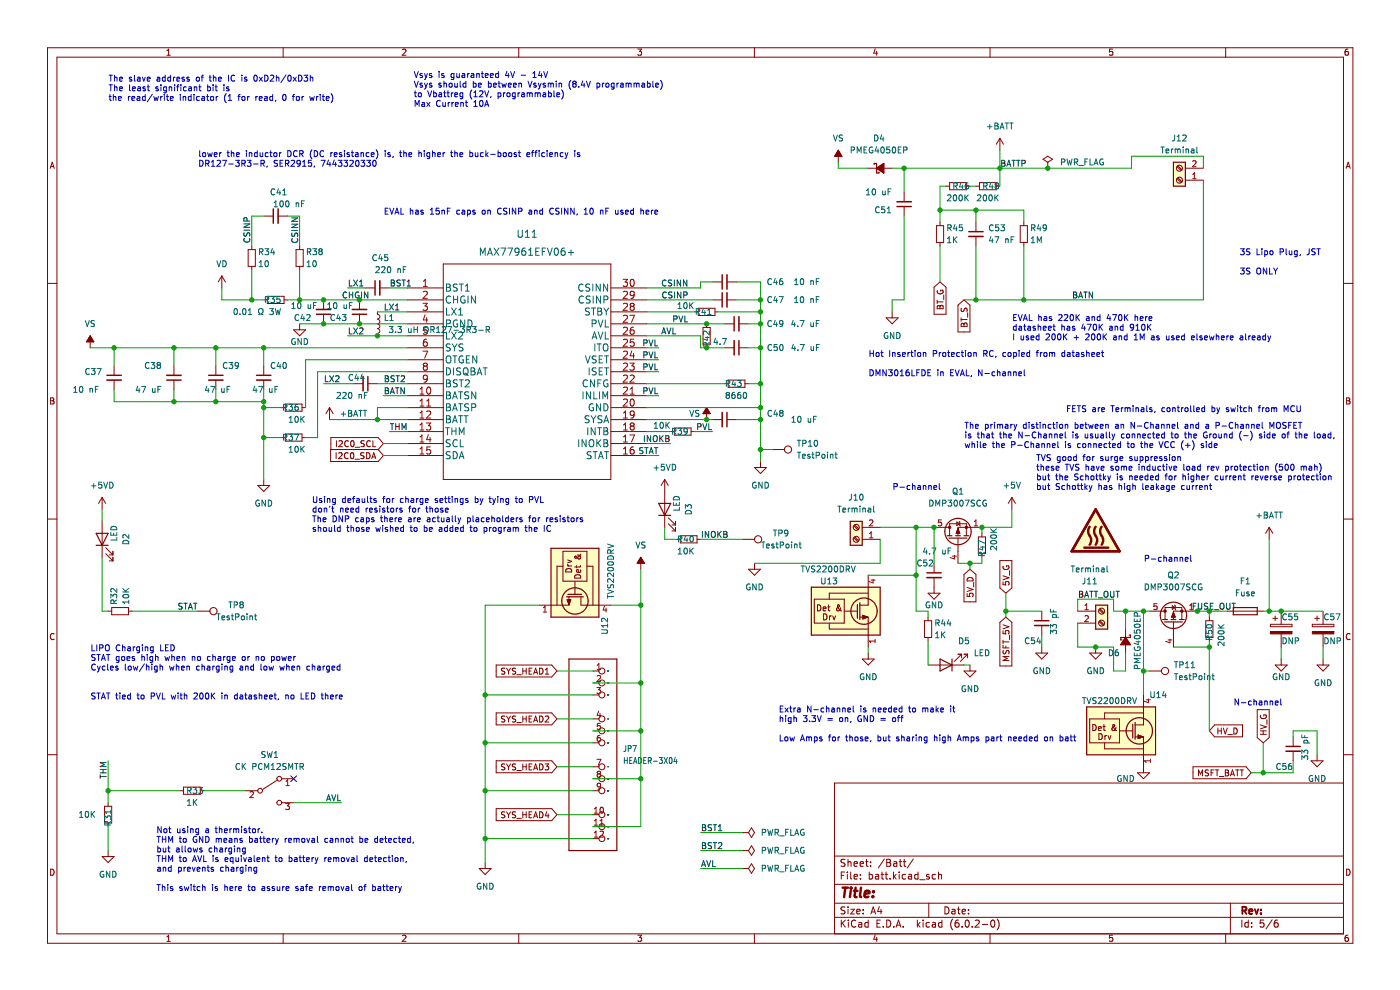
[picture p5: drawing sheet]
<svg xmlns="http://www.w3.org/2000/svg" width="297mm" height="210mm" viewBox="0 0 297 210" stroke-linecap="round" stroke-linejoin="round" font-family="sans-serif">
<path d="M.1 .1h296.9v209.9h-296.9z" fill-rule="evenodd" fill="#fff" stroke="#fff" stroke-width=".21"/>
<g fill="none" stroke="#840000" stroke-width=".21">
<path d="M10.1 10.1h276.9v190h-276.9zM12.1 12.1h272.9v186h-272.9zM35.4 11.7h.7M35.4 10.8l.4-.4v1.3M60.1 10.1v2M85.4 10.5l.5-.1 .2 .4-.8 .9h.8M110.1 10.1v2M135.3 10.4h.8l-.4 .5 .4 .1v.6l-.2 .1-.6-.1M160 10.1v2M185.7 10.4l-.3 .9h.8M186 10.8v.9M210 10.1v2"/>
<path d="M236 10.4h-.6l-.1 .6h.7v.6l-.2 .1-.5-.1M260 10.1v2M286 10.4l-.4 .1-.2 .2-.1 .8 .3 .2 .4-.1v-.6l-.4-.1-.3 .3M10.6 35.7l.5-1.3 .4 1.3M10.8 35.3h.6M177.8 31.9v2.5M177.8 31.9l.8 1.2h-1.5zM184.2 35.7h5.1M200.7 39.5h.8M201.5 38.7h3.5v1.6h-3.5zM205 39.5h.8M207 39.5h.8"/>
<path d="M207.8 38.7h3.6v1.6h-3.6zM211.4 39.5h.7M212.1 29.3l-.7 1.3M212.1 29.3v2.6M212.1 29.3l.8 1.3M221.3 33.8l1-.7 1 .7-1 .6zM222.3 35.7h.1M222.3 34.4v1.3M249.7 35.4l.9 .8M249.7 37.9l.9 .8M249.9 35.2l.8 .8M249.9 37.7l.8 .9"/>
<path d="M251.5 38.2h3.8M251.5 35.7h3.8M285.6 35.7l.4-1.3 .4 1.3M285.7 35.3h.6M47.1 58.5l-.8 1.3M47.1 58.5v2.6M47.1 58.5l.7 1.3M52.6 52.9h1.6v3.6h-1.6zM53.4 52.2v.7M53.4 56.5v.8M55.9 45.8h2.1M59 45.8h2"/>
<path d="M62.8 52.9h1.5v3.6h-1.5zM63.6 52.2v.7M63.6 56.5v.8M94 56h35.6v45.7h-35.6zM151.2 59.8h2M154.2 59.8h2.1M191.8 40.8v2M191.8 43.8v2M198.7 47.9h1.5v3.5h-1.5zM199.4 47.1v.8M199.4 51.4v.8M207 47.1v2"/>
<path d="M207 50.2v2M216.4 47.9h1.6v3.5h-1.6zM217.2 47.1v.8M217.2 51.4v.8M10.1 60.1h2M19.1 71.2v2.6M19.1 71.2l.8 1.3h-1.5zM24.2 77.6v2M36.9 77.6v2M45.8 77.6v2M55.9 77.6v2M55.9 63.6h.8"/>
<path d="M56.7 62.9h3.6v1.5h-3.6zM60.3 63.6h.7M62.3 70h2.5l-1.2 1.2zM63.6 68.7v1.3M68.6 63.6v2M68.6 66.7v2M76.3 63.6v2M76.3 66.7v2M77.5 61.1h2.1M80.1 66.2v.5a.51 .51 0 0 1 .5 .5 .51 .51 0 0 1-.5 .5 .51 .51 0 0 1 .5 .5 .51 .51 0 0 1-.5 .5 .51 .51 0 0 1 .5 .5 .51 .51 0 0 1-.5 .5 .51 .51 0 0 1 .5 .5 .51 .51 0 0 1-.5 .5v.5M80.6 61.1h2M86.4 61.1h7.6"/>
<path d="M86.4 66.2h7.6M86.4 73.8h7.6M86.4 63.6h7.6M86.4 68.7h7.6M86.4 78.9h7.6M86.4 76.3h7.6M86.4 71.2h7.6M129.6 61.1h7.6M129.6 66.2h7.6M129.6 73.8h7.6M129.6 63.6h7.6M129.6 68.7h7.6"/>
<path d="M129.6 78.9h7.6M129.6 76.3h7.6M129.6 71.2h7.6M147.4 66.2h.7M148.1 65.4h3.6v1.5h-3.6zM149.1 69.5h1.6v3.5h-1.6zM149.9 68.7v.8M149.9 73v.8M151.2 63.6h2M151.7 66.2h.7M153.7 73.8h2M153.7 68.7h2"/>
<path d="M154.2 63.6h2.1M156.8 73.8h2M156.8 68.7h2M188 67.4h2.5l-1.2 1.3zM189.3 66.2v1.2M198.2 60.9l1.2-1.1 1.3 1.1v5.8h-2.5zM198.8 63.7v.7M198.8 64h1.3M198.9 61.6a.58 .58 0 0 0 .6 .8 .58 .58 0 0 0 .5-.8h-.5v.2M198.9 64.9l.3-.1 .2 .3 .3-.3h.3l.1 .7h-1.3zM199.4 65.1v.4M200.2 62.6v1"/>
<path d="M203.2 64.7l1.3-1.1 1.3 1.1v5.7h-2.6zM203.9 67.4v.7M203.9 67.8h1.3M204 68.7l.3-.1 .2 .2 .1-.2 .3-.1 .3 .3v.4h-1.3zM204 65.4l-.1 .4 .2 .3 .3-.1 .3-.6h.3l.1 .7M204.5 68.8v.4M205.3 66.3v1M285 60.1h2M10.7 84.4h.5l.2 .2-.2 .4 .2 .1 .1 .3-.3 .3h-.5zM10.7 85h.5M24.2 80.6v2.1M36.9 80.6v2.1"/>
<path d="M45.8 80.6v2.1M55.9 80.6v2.1M59.8 86.5h.7M59.8 92.8h.7M60.5 85.7h3.6v1.5h-3.6zM60.5 92.1h3.6v1.5h-3.6zM64.1 86.5h.7M64.1 92.8h.7M69.9 86.5l-.7 1.2M69.9 86.5v2.5M69.9 86.5l.8 1.2M70.1 95.4h10.1l1.1 1.2-1.1 1.3h-10.1z"/>
<path d="M70.2 95.4v-2.6h10l1.1 1.3-1.1 1.3M71.3 96v1.3M71.4 93.5v1.3M71.9 96.1l.4-.1 .3 .4-.8 .9h.8M71.9 93.6l.5-.1 .2 .3-.7 1h.7M73.8 96.1a.56 .56 0 0 0-.7 .6 .56 .56 0 0 0 .7 .5M73.9 93.6a.56 .56 0 0 0-.8 .5 .56 .56 0 0 0 .8 .5M74.5 96.1l.1-.1a.68 .68 0 0 1 .5 .7 .68 .68 0 0 1-.5 .6l-.3-.5zM74.5 93.6l.2-.1a.68 .68 0 0 1 .4 .6 .68 .68 0 0 1-.4 .7l-.3-.5zM75 81.4h2M75.3 97.4h1M75.4 94.9h.9"/>
<path d="M77.2 96.1h-.6v.4l.5 .2 .1 .3-.2 .3-.5-.1M77.3 93.5l-.7 .1v.4l.6 .2 .1 .3-.2 .3-.5-.1M77.8 96a.64 .64 0 0 1 .7 .7 .64 .64 0 0 1-.7 .6zM78 81.4h2.1M78.6 93.6a.56 .56 0 0 0-.8 .5 .56 .56 0 0 0 .8 .5M78.9 97.3l.4-1.3 .4 1.3M79 96.9h.6M79.1 93.5v1.3h.6M86.4 81.4h7.6M86.4 86.5h7.6M86.4 91.5h7.6M86.4 89h7.6"/>
<path d="M86.4 83.9h7.6M86.4 94.1h7.6M86.4 96.6h7.6M129.6 81.4h7.6M129.6 86.5h7.6M129.6 91.5h7.6M129.6 89h7.6M129.6 83.9h7.6M129.6 94.1h7.6M129.6 96.6h7.6M142.3 91.5h.7M143 90.8h3.6v1.5h-3.6z"/>
<path d="M146.6 91.5h.8M149.9 86.5v2.5M149.9 86.5l.8 1.2h-1.6zM151.2 89h2M153.7 81.4h.8M154.2 89h2.1M154.5 80.6h3.5v1.6h-3.5zM158 81.4h.8M160.1 99.2h2.5l-1.3 1.2zM161.3 97.9v1.3M163.9 95.4h2.5M285.7 84.4h.4l.3 .2-.3 .4 .3 .1v.3l-.2 .3h-.5z"/>
<path d="M285.7 85h.4M10.1 110.1h2M21.7 105.5l-.8 1.3M21.7 105.5v2.6M21.7 110.6v7.6M21.7 105.5l.7 1.3M22.4 117.4l1.6 1.6M22.4 116.2l1.6 1.5M23.2 119h.8M23.2 117.7h.8M24 116.9v.8M24 118.2v.8"/>
<path d="M54.7 103h2.5l-1.3 1.2zM55.9 101.7v1.3M119.4 116.9h5.1v6.4h-5.1zM120.4 119.7l.3 .4M120.4 118.8l.9 .3-.9 .3M122.3 120v.4M123.2 117.5a1.21 1.21 0 0 1-1.2 .8l-.1-.1 .3-.2 .4 .5a.34 .34 0 0 0 .5 0 .34 .34 0 0 0 0-.5l-.6-.3M123.2 120l-.2 .3h-1.1M135.9 118.2v2.6M135.9 118.2l.8 1.3h-1.5zM141 101.7v10.2M141 101.7l-.7 1.3"/>
<path d="M141 101.7l.8 1.3M141.8 111.1l1.5 1.5M141.8 109.8l1.5 1.6M142.5 112.6h.8M142.5 111.4h.8M143.3 110.6v.8M143.3 111.9v.7M143.6 114.4h.7M144.3 113.6h3.6v1.6h-3.6zM147.9 114.4h.7M157.5 114.4h2.6M160.1 119.5v1.3"/>
<path d="M181.1 111.5l.9 .9M181.1 114.1l.9 .8M181.3 111.4l.9 .8M181.3 113.9l.9 .8M182.9 114.4h3.8M182.9 111.9h3.8M198.2 119.5v2M198.2 111.9h3.3M201.5 113.6v-2.5h3.5v2.5M203 110.7l.6 .4-.6 .4zM203.2 114.1v5.4M203.2 112.1l.4 1h-.8z"/>
<path d="M203.5 110.6l.2 1M207.5 113.9h1.6v3.5h-1.6zM208.3 111.9h-5.1v1.7M208.3 113.1v.8M208.3 117.4v.8M212.1 118.9h2.6v5.8l-1.3 1.1-1.3-1.1zM214.7 105.5l-.8 1.3M214.7 105.5v2.6M214.7 105.5l.7 1.3M269.3 111.9l-.8 1.2M269.3 111.9v2.5M269.3 111.9l.7 1.2"/>
<path d="M285 110.1h2M11.5 134.5a.58 .58 0 0 0-.8 .5 .58 .58 0 0 0 .8 .6M22.9 129.6h.8M23.7 128.9h3.6v1.5h-3.6zM27.3 129.6h.7M42 129.6h2.5M119.4 120.1h-1.2v8.3M120.2 120.7a.66 .66 0 0 1 .7-.1 .66 .66 0 0 1 .4 .7h-1.3zM120.3 127.2h.8l-.4 1zM120.4 120.1h.9M120.7 126.6v1.8h-6.3M122 123.3v2.8"/>
<path d="M122 122.1a.68 .68 0 0 1 .8-.2 .68 .68 0 0 1 .4 .7h-1.3zM123.1 120.9l.1 .3-.2 .2h-.6v-.5l.2-.1 .2 .6M123.2 126.6v1.8h6.4M124.5 120.1h1.3v8.3M158.8 120.8h2.5l-1.2 1.2zM172.8 127.1h6.3v5.1h-6.3zM173.4 128.3a.64 .64 0 0 1 .8 .6 .64 .64 0 0 1-.8 .7zM174.6 129.2l.6-.2v-.2l-.4-.1-.2 .2 .1 .6h.5M174.7 130.2a.64 .64 0 0 1 .8 .6 .64 .64 0 0 1-.8 .7zM175.6 128.7h.5M175.8 128.3v1.1l.3 .2M175.9 132.2v1.2h8.3"/>
<path d="M176 130.6v.9M176.4 130.6l-.4 .3M176.7 130.6l.3 .9 .3-.9M178.3 128.9l-.2 .6a.34 .34 0 0 1-.5 0 .34 .34 0 0 1 0-.5l.5-.5-.2-.2-.2 .1a1.21 1.21 0 0 0 .8 1.2M179.1 129.6h2.8M182.4 130.9h1.8v6.4M182.9 139.8h2.6l-1.3 1.3zM183 130.5l1.1 .4-1.1 .4zM184.2 122v6.4h-1.8M184.2 138.5v1.3M184.2 125.8h-8.3v1.3M196.1 131.7h1.5v3.5h-1.5z"/>
<path d="M196.9 125.8h2.5l-1.2 1.3zM196.9 130.9v.8M196.9 135.2v.8M198.2 122.5v3.3M203.2 138.8h.8M204 138.8l-1.5 1.5M204 138.8v.7M204.5 121.9l1.3-1.1 1.2 1.1v5.8h-2.5zM204.5 138.8h.8M205.2 125.9v.6l.6 .1-.1-.7h.6l.1 .2-.1 .5M205.2 124.6l1.2 .4-1.2 .5M205.3 138.8l-1.6 1.5"/>
<path d="M205.3 138.8v.7M205.3 122.6a.66 .66 0 0 1 .8-.1 .66 .66 0 0 1 .3 .7h-1.2zM206.6 123.5v1M212.1 132l1.3-1.1 1.3 1.1v9.3h-2.6zM212.8 123.4v.6l.6 .1-.1-.6 .6-.1 .2 .2-.2 .5M212.8 133.8v.6l.6 .1-.1-.6 .6-.1 .2 .2-.2 .5M212.8 135.8v.7M212.8 136.8v.6h1.3M212.8 136.2h1.3M212.8 132.5l1.3 .5-1.3 .4M212.8 122.1l1.3 .5-1.3 .4M212.8 138v.5l.2 .2 .3-.1 .3-.6h.3l.1 .7"/>
<path d="M212.8 120.1a.58 .58 0 0 0 .6 .7 .58 .58 0 0 0 .5-.8h-.4v.3M213.4 137v.4M214.1 139.2h-1.3l.9 .5-.9 .4h1.3M214.2 121.1v.9M214.2 134.7v1M219.7 138.5h2.6l-1.3 1.3zM221 129.6v2.1M221 132.7v2M221 137.3v1.2M228.6 129.6h3.8M228.6 132.2h3.8M231.2 138.5h2.5l-1.3 1.3z"/>
<path d="M232.4 137.3v1.2M233.2 131.8l.8 .9M233.2 129.3l.8 .8M233.3 131.7l.9 .8M233.3 129.1l.9 .9M238.8 133.4v5.1M243.9 129.6h3.3M247.2 131.4v-2.5h3.5v2.5M248.7 128.5l.6 .4-.6 .4zM248.9 131.9v5.4M248.9 129.9l.4 1h-.7zM249.2 128.4l.2 1"/>
<path d="M254 129.6h-5.1v1.8M255.8 131.7h1.5v3.5h-1.5zM256.6 130.9v.8M256.6 135.2v.8M260.4 129.6h7.6M269.5 132.4h4.6v.5h-4.6zM270 131.2h1M270.5 130.7v1M271.8 129.6v2.8M271.8 134.5v2.8M271.8 139.8v1.3M278.4 132.4h4.6v.5h-4.6z"/>
<path d="M278.9 131.2h1M279.4 130.7v1M280.7 129.6v2.8M280.7 134.5v2.8M280.7 139.8v1.3M286.4 134.5a.58 .58 0 0 0-.8 .5 .58 .58 0 0 0 .8 .6M105.3 141.1h11.8l1.1 1.2-1.1 1.3h-11.8zM105.3 151.2h11.8l1.1 1.3-1.1 1.3h-11.8zM107.1 141.8l-.7 .1v.3l.6 .3 .1 .3-.2 .2-.5-.1M107.1 151.9l-.7 .1v.4l.6 .2 .1 .3-.2 .3-.5-.1M107.5 151.9l.4 .7M107.5 141.7l.4 .7"/>
<path d="M107.9 142.4v.6M107.9 152.6v.6M108.3 151.9l-.4 .7M108.3 141.7l-.4 .7M109.4 141.8l-.7 .1v.3l.6 .3 .1 .3-.2 .2-.5-.1M109.4 151.9l-.7 .1v.4l.6 .2 .1 .3-.2 .3-.5-.1M109.6 153.3h1M109.6 143.1h1M110.9 142.3h.7M110.9 152.5h.7M110.9 141.7v1.3M110.9 151.9v1.3"/>
<path d="M111.6 141.7v1.3M111.6 151.9v1.3M112.2 142.3h.5M112.2 152.5h.5M112.8 141.7h-.6v1.3h.6M112.8 151.9h-.6v1.3h.6M113.2 153.2l.4-1.3 .5 1.3M113.2 143l.4-1.3 .5 1.3M113.3 152.8h.6M113.3 142.6h.6M114.5 141.7a.64 .64 0 0 1 .7 .7 .64 .64 0 0 1-.7 .6zM114.5 151.9a.64 .64 0 0 1 .7 .6 .64 .64 0 0 1-.7 .7z"/>
<path d="M115.7 152l.5-.1 .2 .4-.8 .9h.8M115.7 143h.7M115.7 142.1l.3-.4v1.3M125.8 142.3h1.2M125.8 157.6h1.2M125.8 152.5h1.2M125.8 155h1.2M125.8 144.9h1.2M125.8 147.4h1.2M196.9 141.1h7.6M204.5 142.3h2.5l-1.2 1.3zM205.8 141.1v1.2"/>
<path d="M231.2 152.5h6.3v5.1h-6.3zM231.8 153.7a.64 .64 0 0 1 .8 .6 .64 .64 0 0 1-.8 .7zM233 154.5l.6-.1v-.2l-.4-.1-.2 .2 .1 .6h.5M233.1 155.6a.64 .64 0 0 1 .8 .6 .64 .64 0 0 1-.8 .7zM234 154.1h.5M234.2 153.7v1.1l.3 .2M234.3 157.6v1.2h8.3M234.4 156v.9M234.8 156l-.4 .3M235.1 156l.3 .9 .3-.9M236.7 154.3l-.2 .6a.34 .34 0 0 1-.5 0 .34 .34 0 0 1 0-.5l.5-.5-.2-.2-.2 .1a1.21 1.21 0 0 0 .8 1.2M237.5 155h2.8"/>
<path d="M240.8 156.3h1.8v7.6M241.4 155.9l1.1 .4-1.1 .4zM242.6 147.4v6.4h-1.8M242.6 151.2h-8.3v1.3M243.9 142.3h2.5M257.7 153.8h5.9v2.5h-5.9l-1.1-1.3zM258.4 155h.7M258.4 154.4v1.3M259.1 154.4v1.3M259.5 154.4l.4 1.3 .5-1.3M260.5 155.8h.9M261.8 154.4a.64 .64 0 0 1 .7 .7 .64 .64 0 0 1-.7 .6z"/>
<path d="M266.7 150.5h2.6v6l-1.3 1.1-1.3-1.1zM267.4 155h1.2M267.4 155.8h1.2M267.4 153.8l1.2 .4-1.2 .4M267.4 151.7a.58 .58 0 0 0 .6 .7 .58 .58 0 0 0 .5-.8h-.4v.3M268 155v.8M268.8 152.7v.9M270.5 141.1h2.6l-1.3 1.2zM274.3 156.3v2M274.3 159.3v2.1M279.4 141.1h2.5l-1.2 1.2zM10.1 160.1h2"/>
<path d="M22.2 171h1.5v3.6h-1.5zM22.9 170.3v.7M22.9 174.6v.7M38.2 167.7h.7M38.9 167h3.6v1.5h-3.6zM42.5 167.7h.8M52.1 167.7h2.6M58.9 165.4l-3.2 2.1M59.8 165.2h2.5M59.8 170.3h2.5M105.3 161.4h11.8l1.1 1.2-1.1 1.3h-11.8zM105.3 171.5h11.8l1.1 1.3-1.1 1.3h-11.8z"/>
<path d="M107.1 162.1l-.7 .1v.3l.6 .3 .1 .3-.2 .2h-.5M107.1 172.3h-.7v.4l.6 .2 .1 .3-.2 .3-.5-.1M107.5 172.2l.4 .7M107.5 162l.4 .7M107.9 162.7v.6M107.9 172.9v.6M108.3 172.2l-.4 .7M108.3 162l-.4 .7M109.4 162.1l-.7 .1v.3l.6 .3 .1 .3-.2 .2h-.5M109.4 172.3h-.7v.4l.6 .2 .1 .3-.2 .3-.5-.1M109.6 173.6h1M109.6 163.4h1"/>
<path d="M110.9 172.8h.7M110.9 162.6h.7M110.9 162v1.3M110.9 172.2v1.3M111.6 162v1.3M111.6 172.2v1.3M112.2 172.8h.5M112.2 162.6h.5M112.8 162h-.6v1.3h.6M112.8 172.2h-.6v1.3h.6M113.2 173.5l.4-1.3 .5 1.3M113.2 163.3l.4-1.3 .5 1.3"/>
<path d="M113.3 173.1h.6M113.3 163h.6M114.5 172.2a.64 .64 0 0 1 .7 .6 .64 .64 0 0 1-.7 .7zM114.5 162a.64 .64 0 0 1 .7 .7 .64 .64 0 0 1-.7 .6zM115.6 162h.8l-.4 .5 .4 .1v.6l-.2 .1-.6-.1M116 172.1l-.3 .9h.8M116.3 172.6v.9M125.8 165.2h1.2M125.8 167.7h1.2M125.8 172.8h1.2M125.8 175.3h1.2M125.8 177.9h1.2"/>
<path d="M125.8 162.6h1.2M157.5 176.6h.1M157.5 176.6h1.3M159.4 179.4l.7 1-.7 1-.6-1zM159.4 175.6l.7 1-.7 1-.6-1zM241.3 163.9h2.6l-1.3 1.3zM253.1 162.6h11.2l1.1 1.3-1.1 1.3h-11.2zM254.3 164.6v-1.3l.4 .9 .4-.9v1.3M256.4 163.4l-.5-.1-.2 .3 .1 .3 .5 .2v.4h-.6M256.9 163.9h.4M257.5 163.3h-.6v1.3M257.8 163.3h.8"/>
<path d="M258.2 163.3v1.3M258.7 164.7h.9M259.9 163.9h.5M259.9 163.3h.5l.2 .3-.2 .3 .2 .1 .1 .3-.3 .3h-.5zM261 164.6l.5-1.3 .4 1.3M261.2 164.2h.6M262.1 163.3h.7M262.5 163.3v1.3M263.1 163.3h.7M263.5 163.3v1.3M278.1 161.4h2.6l-1.3 1.2zM279.4 160.1v1.3"/>
<path d="M285 166.1h-108v32M285 160.1h2M10.7 184.4a.66 .66 0 0 1 .8 .6 .66 .66 0 0 1-.8 .7zM21.7 181.7h2.5l-1.3 1.3zM22.9 180.4v1.3M35.4 198.7l.4-.3v1.3M35.4 199.7h.7M60.1 198.1v2M85.4 198.5l.5-.1 .2 .3-.8 1h.8M101.7 184.2h2.5l-1.3 1.3zM102.9 183v1.2M110.1 198.1v2"/>
<path d="M135.3 198.4h.8l-.4 .5 .4 .1v.6l-.2 .1-.6-.1M157.5 184.2h.1M157.5 180.4h.1M157.5 184.2h1.3M157.5 180.4h1.3M159.4 183.2l.7 1-.7 1-.6-1zM160 198.1v2M177 194.6h108M177 191.6h108M177 187.6h108M177 181.6h108M178.5 185.7h.5"/>
<path d="M178.5 195.2v1.5M178.7 195.8l.6 .9M179.2 185h-.7v1.5M179.3 192.4h-.6l-.2 .1v.4l.6 .3 .2 .4-.3 .3-.6-.1M179.3 182.3h-.6l-.2 .1v.4l.6 .3 .2 .4-.3 .3-.6-.1M179.3 195.2l-.8 .8M179.8 185v.1M179.8 185.5v1M179.9 182.3v1.5M179.9 192.4v.1M179.9 192.9v1M179.9 182.9l.2-.1h.4v1"/>
<path d="M180 195.2v.1M180 195.7v1M180.5 192.9h.8l-.8 1h.8M180.5 185v1.3l.2 .2M181.2 186l.7-.2-.1-.3h-.4l-.2 .2 .1 .7h.5M181.2 183.3l.7-.2-.1-.3h-.4l-.2 .2 .1 .7h.5M181.5 195.3a.71 .71 0 0 0-.9 .5 .71 .71 0 0 0 .7 .9l.2-.2M181.8 193.4l.7-.2-.1-.3h-.4l-.2 .2v.7h.6M182.2 195.7h.6v1M182.5 183.3l.7-.2-.1-.3h-.4l-.2 .2v.7h.6M182.5 186.3v.2M182.5 185.5v.2"/>
<path d="M182.8 196l-.5 .1-.2 .2 .2 .4 .5-.1M183.1 193.7v.2M183.1 192.9v.2M183.6 182.8h.6M183.8 182.3v1.3l.4 .2M184.2 195.7h-.4l-.3 .3 .1 .6h.6M184.2 195.2v1.5M184.4 185.5h.4l.3 .3-.1 .6h-.6M184.4 185v1.5M184.7 183.6v.2M184.7 182.8v.2M184.8 193.9l.5-1.5 .5 1.5"/>
<path d="M184.9 193.4h.7M185.7 198.3l-.3 .9h.8M185.8 185.5h.5l.1 1M186 198.8v.9M186 195.9h.5M186.4 185.8l-.5 .1-.2 .2 .2 .4 .5-.1M186.5 192.3l-.3 1.1h.9M186.8 195.2h-.8v1.5h.8M186.9 192.9v1M186.9 185.5h.6M187.1 185v1.3l.4 .2M187.4 196.5v.2"/>
<path d="M187.6 182.2l-1.3 1.9M187.8 185.5h.5M188 185v1.3l.3 .2M188.1 195.2a.76 .76 0 0 1 .9 .7 .76 .76 0 0 1-.9 .8zM188.1 182.3h.5l.3 .3-.3 .4 .3 .1 .1 .4-.3 .3h-.6zM188.1 183h.5M188.8 186.3v.2M189.5 185v1.5M189.6 196.5v.2M189.6 182.8h.6l.1 1M189.7 185.9l.4 .6M190.1 196.7l.5-1.5 .5 1.5"/>
<path d="M190.1 185.5l-.6 .5M190.3 196.2h.7M190.3 183.1l-.5 .1-.3 .2 .3 .4 .5-.1M190.8 185v.1M190.8 185.5v1M190.8 182.8h.5M191 182.3v1.3l.3 .2M191.6 196.5v.2M191.6 182.8h.6M191.8 182.3v1.3l.4 .2M192.1 185.5h-.4l-.3 .3 .1 .6h.6M192.8 185.5h.5l.1 1"/>
<path d="M193.4 185.8l-.5 .1-.2 .2 .2 .4 .5-.1M193.8 182.2l-1.3 1.9M194.6 195.2v1.5M194.8 196.1l.4 .6M194.8 185.5h-.5l-.3 .3 .2 .6h.6M194.8 185v1.5M195.1 186.6h1.2M195.2 195.7l-.6 .5M195.8 195.2v.1M195.8 195.7v1M197 191.6v3M197.1 185.5h-.3l-.3 .2 .1 .2 .5 .1v.4h-.6"/>
<path d="M197.2 195.7h-.4l-.3 .3 .1 .6h.6M197.8 195.7h.6l.1 1M198.5 196l-.5 .1-.2 .2 .2 .4 .5-.1M198.5 185.5h-.5l-.2 .3 .1 .6h.6M199.1 185v1.5M199.1 185.6l.2-.1h.4l.1 1M199.8 195.7h-.4l-.3 .3 .2 .6h.5M199.8 195.2v1.5M200.5 192.4a.76 .76 0 0 1 .8 .7 .76 .76 0 0 1-.8 .8zM202 192.9h.5l.1 1M202.1 195a1.72 1.72 0 0 0 0 2.2M202.6 193.2l-.5 .1-.2 .2 .2 .4 .5-.1"/>
<path d="M203.1 192.9h.6M203.3 192.4v1.3l.4 .2M203.3 195.2h-.4a1.01 1.01 0 0 0 0 1.5l.5-.2 .1-.5-.3-.3-.4 .1-.2 .2M204.1 193.4l.7-.2-.1-.3h-.4l-.2 .2 .1 .7h.5M204.1 196.5v.2M204.9 195.3l.2-.1a.8 .8 0 0 1 .5 .7 .8 .8 0 0 1-.5 .8l-.4-.6zM205.5 193.7v.2M205.5 192.9v.2M206.2 196.5v.2M206.9 195.3l.6-.1 .2 .4-.9 1.1h.9M208.4 196.1h1.1M210 198.1v2"/>
<path d="M210.3 195.3l.2-.1a.8 .8 0 0 1 .6 .7 .8 .8 0 0 1-.6 .8l-.3-.6zM211.5 195a1.72 1.72 0 0 1 0 2.2M236 198.4h-.6l-.1 .6 .7-.1v.7l-.2 .1-.5-.1M260 198.1v2M261 191.6v6.5M263.4 195.2v1.5M264.8 195.7h-.4l-.3 .3 .1 .6h.6M264.8 195.2v1.5M265.5 196.5v.2M265.5 195.7v.2M268.1 195.2h-.7l-.1 .7 .2-.2 .5 .1 .2 .2-.1 .5-.2 .2-.6-.2M269.9 195.1l-1.3 1.9"/>
<path d="M271 195.2h-.4a1.01 1.01 0 0 0 0 1.5l.5-.2 .1-.5-.3-.3-.5 .1-.1 .2M285.7 184.4a.66 .66 0 0 1 .7 .6 .66 .66 0 0 1-.7 .7zM286 198.4h-.4l-.2 .3-.1 .7 .3 .3 .4-.1v-.7h-.4l-.3 .2"/>
<circle cx="250.2" cy="38.2" r=".63"/>
<circle cx="250.2" cy="35.7" r=".63"/>
<circle cx="167.2" cy="95.4" r=".76"/>
<circle cx="160.8" cy="114.4" r=".76"/>
<circle cx="181.6" cy="114.4" r=".63"/>
<circle cx="181.6" cy="111.9" r=".63"/>
<circle cx="45.3" cy="129.6" r=".76"/>
<circle cx="233.7" cy="132.2" r=".63"/>
<circle cx="233.7" cy="129.6" r=".63"/>
<circle cx="127.7" cy="147.4" r=".63"/>
<circle cx="127.7" cy="152.5" r=".63"/>
<circle cx="127.7" cy="155" r=".63"/>
<circle cx="127.7" cy="144.9" r=".63"/>
<circle cx="127.7" cy="142.3" r=".63"/>
<circle cx="127.7" cy="157.6" r=".63"/>
<circle cx="247.2" cy="142.3" r=".76"/>
<circle cx="55.2" cy="167.7" r=".51"/>
<circle cx="59.2" cy="170.3" r=".51"/>
<circle cx="59.2" cy="165.2" r=".51"/>
<circle cx="127.7" cy="177.9" r=".63"/>
<circle cx="127.7" cy="172.8" r=".63"/>
<circle cx="127.7" cy="162.6" r=".63"/>
<circle cx="127.7" cy="167.7" r=".63"/>
<circle cx="127.7" cy="175.3" r=".63"/>
<circle cx="127.7" cy="165.2" r=".63"/>
</g>
<path d="M263.6 193.2l.7-.1 .1-.2v-.4l-.8-.1v1.5M263.9 193.2l.5 .7M265 193.4l.7-.2-.1-.3h-.4l-.2 .2 .1 .7h.5M266.2 192.9l.4 1 .3-1M267.5 193.7v.2M267.5 192.9v.2" fill="none" stroke="#840000" stroke-width=".39"/>
<path d="M178.7 188.3h1.2M179.3 188.3l-.2 2M180.5 189l-.2 1.3M180.6 188.3l-.1 .2M181.1 189h.8M181.5 188.3l-.2 1.7 .1 .2 .3 .1M182.7 188.3l-.3 1.7 .3 .3M183.4 189.6l1-.2v-.3l-.6-.1-.3 .2v1h.7M185.2 190.1v.2M185.3 189.1v.1" fill="none" stroke="#840000" stroke-width=".52"/>
<g fill="none" stroke="#006464" stroke-width=".21">
<path d="M176.8 28.6l.4 1.3 .5-1.3M178.7 28.7l-.6 .1v.3l.5 .3 .1 .3-.2 .2-.5-.1M180.6 31.8h.6v-.5l-.6-.1v1.2M181.8 32.4v-1.2l.5 .9 .4-.9v1.2M183.3 31.8h.4M183.9 31.2h-.6v1.2h.6M185.1 31.2a.58 .58 0 0 0-.7 .6 .58 .58 0 0 0 .8 .5v-.4h-.3M185.5 28.6a.64 .64 0 0 1 .8 .7 .64 .64 0 0 1-.8 .6zM186 31.1l-.3 .9h.7M186.3 31.6v.8M187 31.3l.2-.1a.68 .68 0 0 1 .4 .6 .68 .68 0 0 1-.4 .6l-.3-.4zM187 28.6l-.3 .9h.8"/>
<path d="M187.3 29.1v.8M188.7 31.2h-.6v.6l.6-.1v.6l-.1 .1-.5-.1M189.4 31.3l.2-.1a.68 .68 0 0 1 .4 .6 .68 .68 0 0 1-.4 .6l-.3-.4zM190.6 31.8h.4M191.2 31.2h-.6v1.2h.6M191.7 31.8h.6l.1-.5-.7-.1v1.2M202.3 39.5l.6-.1 .1-.5-.7-.1v1.3M202.6 39.5l.5 .6M203.9 38.7l-.3 .9h.7M204.2 39.2v.9M205.4 38.8l-.4 .1-.2 .2v.7l.2 .3 .4-.2v-.6h-.4l-.2 .2M208.7 39.5l.6-.1 .1-.5-.7-.1v1.3"/>
<path d="M209 39.5l.4 .6M209.5 26.9h1M210 26.4v1M210.2 38.7l-.3 .9h.8M210.5 39.2v.9M211.1 26.1h.4l.2 .2-.2 .4 .2 .1 .1 .3-.3 .3h-.4zM211.1 26.7h.4M211.3 39.3l-.2-.2 .2-.3h.3l.2 .2-.2 .3M211.3 39.3l-.2 .3 .1 .3 .1 .2h.3l.2-.3v-.3l-.2-.2M211.3 39.3h.3M212.1 27.4l.5-1.3 .4 1.3M212.3 27h.6"/>
<path d="M213.2 26.1h.8M213.6 26.1v1.3M214.2 26.1h.7M214.6 26.1v1.3M225.2 34.4l.6-.1 .1-.5-.7-.1v1.3M226.3 33.7l.3 1.3 .3-.9 .2 .9 .3-1.3M227.9 34.4l.6-.1 .1-.5-.7-.1v1.3M228.2 34.4l.4 .6M228.9 35.1h1M230.2 34.3h.4M230.8 33.7h-.6v1.3M231.2 33.7v1.3h.6"/>
<path d="M232.1 35l.4-1.3 .4 1.3M232.2 34.6h.6M234 33.8a.58 .58 0 0 0-.7 .6 .58 .58 0 0 0 .8 .5v-.5h-.3M246.3 31.2h.7M246.6 31.2v1.2M247.4 32l.6-.1-.1-.2-.4-.1-.1 .2v.6h.5M248.5 31.6v.8M248.9 31.6l-.4 .2M249.2 28.6l-.1 1.1-.4 .2M249.3 31.7l.4-.1 .1 .2M249.3 31.6v.8M249.7 29l.4-.4v1.3"/>
<path d="M249.7 29.9h.7M249.8 31.8l.2-.2 .3 .1 .1 .7M249.8 31.8v.6M250.9 28.8l.5-.2 .3 .4-.8 .9h.8M251 31.2v.1M251 31.6v.8M251.6 31.7h.5v.7M251.6 31.6v.8M252.7 31.7h.5l.1 .7M253.3 31.9l-.6 .2 .2 .3h.4M253.9 31.2v1.1l.2 .1M46 55.3l.4 1.3 .4-1.3"/>
<path d="M47.3 55.3a.64 .64 0 0 1 .7 .6 .64 .64 0 0 1-.7 .7zM55 56.6h.7M55 55.7l.4-.4v1.3M55.1 53.4h.6v-.5l-.6-.1v1.2M55.4 53.4l.4 .6M56.2 52.8h.8l-.4 .4 .3 .2v.5l-.1 .1-.6-.1M56.3 55.4l.2-.1a.68 .68 0 0 1 .5 .6 .68 .68 0 0 1-.5 .7l-.3-.5zM57.8 52.7l-.3 .9h.8M58.1 53.2v.8M58.2 43.9h.7M58.2 43l.3-.4v1.3M58.3 40.2a.56 .56 0 0 0-.8 .5 .56 .56 0 0 0 .8 .5"/>
<path d="M59.1 40l-.3 .9h.8M59.4 40.5v.8M59.5 42.7l.2-.1a.68 .68 0 0 1 .4 .6 .68 .68 0 0 1-.4 .7l-.3-.5zM60 41.3h.7M60 40.4l.3-.3v1.2M60.7 42.7l.2-.1a.68 .68 0 0 1 .4 .6 .68 .68 0 0 1-.4 .7l-.3-.5zM62.8 43v.9M62.8 43.1h.5l.1 .8M64 43.2h.4M64.6 42.6h-.6v1.3M65.2 56.6h.7M65.2 55.7l.3-.4v1.3"/>
<path d="M65.2 53.4h.6l.1-.5-.7-.1v1.2M65.5 53.4l.4 .6M66.4 52.8h.8l-.5 .4 .4 .2v.5l-.2 .1-.5-.1M66.5 55.4l.2-.1a.68 .68 0 0 1 .4 .6 .68 .68 0 0 1-.4 .7l-.3-.5zM67.9 53.3l-.3 .2 .1 .4 .2 .1h.2l.3-.2-.1-.4-.2-.1M67.9 53.3l-.3-.2 .3-.3h.2l.3 .2-.3 .3M67.9 53.3h.2M79.7 56.7l.5-.1 .3 .3-.8 .9h.8M79.9 54.2a.56 .56 0 0 0-.8 .5 .56 .56 0 0 0 .8 .5M80.7 54l-.3 .9h.7M81 56.7l.4-.1 .3 .3-.8 .9h.8M81 54.5v.8"/>
<path d="M82.2 54h-.6v.6h.6v.6l-.2 .1-.4-.1M82.3 56.7l.2-.1a.68 .68 0 0 1 .4 .6 .68 .68 0 0 1-.4 .6l-.3-.4zM84.4 57.1h.5v.7M84.4 57v.8M85.6 57.2h.4M86.2 56.6h-.6v1.2M101.9 54.1v-1.5l.5 1.1 .5-1.1v1.5M103.4 54.1l.5-1.5 .5 1.5M103.6 53.7h.7M104.8 52.6l1 1.5M105.8 52.6l-1 1.5M106.3 52.6h1l-.7 1.5"/>
<path d="M107.7 52.6h1l-.6 1.5M109.9 48.8v1.2l.3 .3h.3l.3-.3v-1.2M110.1 53.3l-.3 .3-.4-.1-.2-.2 .2-.6 .4-.1 .2 .2a1.01 1.01 0 0 1-.3 1.3h-.3M111.4 52.6l-.4 .1a1.03 1.03 0 0 0 0 1.4l.5-.1 .1-.5-.3-.3-.5 .1-.1 .2M111.4 50.3h.9M111.4 49.2l.5-.4v1.5M112.1 54.1h.9M112.1 53.1l.5-.5v1.5M112.9 49.2l.4-.4v1.5M112.9 50.3h.9M113.7 53.3h.5M114.4 52.6h-.7v1.5h.7"/>
<path d="M115 53.3h.5M115.8 52.6h-.8v1.5M116.1 52.6l.5 1.5 .5-1.5M117.7 52.8l.2-.2a.81 .81 0 0 1 .6 .8 .81 .81 0 0 1-.6 .7l-.2-.1-.1-.4zM119.8 52.6l-.5 .1a1.03 1.03 0 0 0 0 1.4l.5-.1 .1-.5-.3-.3-.4 .1-.2 .2M120.6 53.6h1.1M121.1 53v1.1M163.7 59.2a.56 .56 0 0 0-.8 .5 .56 .56 0 0 0 .8 .6M164.5 59.1l-.3 .9h.7M164.8 59.5v.9M166 59.1l-.4 .1-.2 .2v.7l.2 .3 .4-.1v-.6l-.4-.1-.2 .2M168.6 59.5l.3-.4v1.3"/>
<path d="M169.9 59.2l.2-.1a.68 .68 0 0 1 .4 .6 .68 .68 0 0 1-.4 .7l-.3-.5zM172 59.5v.9M172 59.7l.5-.1 .1 .8M173.2 59.7h.4M173.8 59.1h-.6v1.3M183.8 40.4l.4-.3v1.2M183.8 41.3h.7M185.1 40.2l.2-.1a.68 .68 0 0 1 .5 .6 .68 .68 0 0 1-.5 .6l-.3-.4zM186.5 44a.56 .56 0 0 0-.8 .5 .56 .56 0 0 0 .8 .5M187.2 40.5l.1 .8 .5-.1M187.7 43.9h-.6l-.1 .6 .6-.1 .1 .6-.2 .1-.5-.1M187.8 40.5v.8"/>
<path d="M188.2 45.1h.7M188.2 44.2l.4-.3v1.2M188.4 40.7h.4M189 40.1h-.6v1.2M201 51.5h.7M201 50.6l.4-.4v1.3M201 41.5l.5-.2 .2 .4-.7 .9h.7M201.1 48.3h.6v-.5l-.6-.1v1.3M201.4 48.3l.4 .7M202.3 50.2v1.3M202.3 41.5l.2-.2a.68 .68 0 0 1 .5 .7 .68 .68 0 0 1-.5 .6l-.3-.5zM202.5 50.8l.5 .7"/>
<path d="M202.6 47.6l-.3 .9h.8M202.9 48.1v.9M203 50.2l-.7 .7M203.6 41.4l.1-.1a.68 .68 0 0 1 .5 .7 .68 .68 0 0 1-.5 .6 .84 .84 0 0 1-.1-1.2zM204.2 47.7h-.6l-.1 .6 .6-.1 .1 .6-.2 .2-.5-.2M204.7 41.3v1.3M204.9 41.9l.5 .7M205.4 41.3l-.7 .8M207.4 41.5l.4-.2 .3 .4-.8 .9h.8M208.7 41.5l.2-.2a.68 .68 0 0 1 .4 .7 .68 .68 0 0 1-.4 .6l-.3-.5zM209.9 41.5l.2-.2a.68 .68 0 0 1 .4 .7 .68 .68 0 0 1-.4 .6l-.3-.5zM210.2 50.2l-.3 .9h.8"/>
<path d="M210.5 50.6v.9M210.7 47.8a.56 .56 0 0 0-.8 .5 .56 .56 0 0 0 .8 .5M211 50.2h.9l-.6 1.3M211 41.3v1.3M211.2 41.9l.6 .7M211.8 41.3l-.8 .8M211.8 47.7h-.6v.6l.6-.1v.6l-.1 .2-.5-.2M212.3 47.7h.8l-.4 .5 .3 .1v.5l-.1 .2-.6-.2M213.3 50.6v.9M213.3 50.8l.5-.1 .1 .8M214.5 50.8h.4M215.1 50.2h-.6v1.3"/>
<path d="M218.8 51.5h.7M218.8 50.6l.3-.4v1.3M218.8 48.3h.7v-.5l-.7-.1v1.3M219.1 48.3l.5 .7M220.1 51.5v-1.3l.4 .9 .4-.9v1.3M220.4 47.6l-.3 .9h.7M220.7 48.1v.9M222 48.2l-.3 .3-.3-.1-.1-.6 .4-.1 .3 .2-.1 .8-.2 .2-.3 .1M18.1 68l.4 1.3 .4-1.3M19 78.3a.56 .56 0 0 0-.8 .5 .56 .56 0 0 0 .8 .5M19.4 78.2h.8l-.5 .4 .4 .2v.5l-.2 .1-.5-.1M20 68.1h-.6v.4l.5 .2 .1 .3-.2 .3-.5-.1"/>
<path d="M20.6 78.2h.8l-.5 1.2M31.6 77a.56 .56 0 0 0-.8 .5 .56 .56 0 0 0 .8 .5M32 76.9h.8l-.4 .5 .4 .1v.5l-.2 .2-.6-.2M33.6 77.4l-.3 .3 .1 .3 .2 .2h.2l.2-.3v-.2l-.2-.3M33.6 77.4l-.3-.2 .3-.3h.2l.2 .2-.2 .3M33.6 77.4h.2M48.2 77a.56 .56 0 0 0-.8 .5 .56 .56 0 0 0 .8 .5M48.6 76.9h.8l-.4 .5 .3 .1v.5l-.2 .2-.5-.2M49.8 65.6l.1-.1a.68 .68 0 0 1 .5 .6 .68 .68 0 0 1-.5 .6l-.3-.5zM50.6 77.4l-.3 .3-.3-.1-.1-.6 .4-.1 .3 .2-.1 .8-.2 .2-.3 .1M50.9 66.6v.1M51.6 65.6l.2-.1a.68 .68 0 0 1 .4 .6 .68 .68 0 0 1-.4 .6l-.3-.5z"/>
<path d="M52.7 66.7h.7M52.7 65.8l.3-.3v1.2M54.8 66.7h.3v-.2a.54 .54 0 0 1-.2-.8 .54 .54 0 0 1 .7-.2l.2 .6-.3 .4v.2h.3M56.3 63.6l.6-.1 .1-.5-.7-.1v1.3M56.6 63.6l.4 .6M57.2 65.5h.8l-.4 .4 .3 .2v.5l-.2 .1-.5-.1M57.4 62.9h.8l-.4 .5 .4 .1v.6l-.2 .1-.6-.1M58.3 77a.56 .56 0 0 0-.8 .5 .56 .56 0 0 0 .8 .5M58.4 65.5l.3 1.2 .3-.9 .2 .9 .3-1.2M59.1 76.8l-.3 .9h.8M59.4 62.9h-.6l-.1 .6h.6l.1 .6-.2 .1-.5-.1M59.4 77.3v.9"/>
<path d="M60.1 77l.2-.1a.68 .68 0 0 1 .5 .6 .68 .68 0 0 1-.5 .7l-.3-.5zM61.9 65.5h.7M61.9 64.6l.4-.4v1.3M62.6 71.9a.58 .58 0 0 0-.7 .6 .58 .58 0 0 0 .8 .5v-.5h-.3M63.2 64.3l.2-.1a.68 .68 0 0 1 .5 .6 .68 .68 0 0 1-.5 .7l-.3-.5zM63.4 66.8a.56 .56 0 0 0-.8 .6 .56 .56 0 0 0 .8 .5M63.9 71.8v1.3l-.7-1.3v1.3M64.2 66.7l-.4 .9h.8M64.5 67.1v.9M64.5 71.8a.64 .64 0 0 1 .8 .6 .64 .64 0 0 1-.8 .7zM65.1 66.8l.4-.1 .3 .4-.8 .9h.8M65.4 64.6v.8l.5-.1"/>
<path d="M65.9 64.6v.9M66.5 64.8h.4M67.1 64.2h-.6v1.3M69.5 65.5h.8M69.5 64.6l.4-.4v1.3M70.9 64.3l.1-.1a.68 .68 0 0 1 .5 .6 .68 .68 0 0 1-.5 .7l-.3-.5zM71 66.8a.56 .56 0 0 0-.8 .6 .56 .56 0 0 0 .8 .5M71.8 66.7l-.3 .9h.8M72.1 67.1v.9M72.6 66.7h.8l-.4 .5 .3 .1v.6l-.1 .1-.6-.1M73 64.6v.8l.5-.1M73.5 64.6v.9"/>
<path d="M74.1 64.8h.4M74.7 64.2h-.6v1.3M74.8 79.5a.56 .56 0 0 0-.8 .6 .56 .56 0 0 0 .8 .5M75.6 79.4l-.3 .9h.8M75.9 79.8v.9M76.8 79.4l-.3 .9h.8M77.1 79.8v.9M81.7 66.7v1.3h.6M82.6 69.3h.8l-.5 .5 .4 .1v.5l-.2 .1-.5-.1M82.7 68h.7M82.7 67.1l.4-.4v1.3M83.9 70.4v.1"/>
<path d="M84.4 69.3h.8l-.5 .5 .4 .1v.5l-.2 .1-.5-.1M86.7 69.7v.8l.5-.1M87.2 69.7v.8M87.8 69.3v1.2M87.8 69.9h.8M88.6 69.3v1.2M90.1 69.3a.64 .64 0 0 1 .8 .6 .64 .64 0 0 1-.8 .6zM91.4 69.9h.6l.1-.5-.7-.1v1.2M91.7 69.9l.4 .6M92.6 70.5h.7M92.6 69.6l.4-.3v1.2M93.8 69.4l.5-.1 .2 .3-.7 .9h.7"/>
<path d="M94.7 60.3h.5l.3 .2-.3 .5 .3 .1 .1 .4-.3 .3h-.6zM94.7 75.7l.3-.2a.5 .5 0 0 1 .7 .5v.5a.5 .5 0 0 1-.5 .5 .5 .5 0 0 1-.5-.5zM94.7 68.7l.7-.1 .2-.2-.1-.4-.8-.1v1.5M94.7 78a.76 .76 0 0 1 .9 .8 .76 .76 0 0 1-.9 .7zM94.7 65.3v1.5h.7M94.7 70.4v1.5h.7M94.7 61h.5M95 69.3h.8l-.5 1.2M95.5 73h-.6l-.2 .2 .1 .4 .6 .3v.4l-.2 .2-.5-.1M95.6 62.9a.71 .71 0 0 0-1 .5 .71 .71 0 0 0 .7 .9l.3-.1M95.8 65.3l1 1.5M95.8 70.4l1 1.5"/>
<path d="M95.9 73l.5 .7M96.1 75.5h.8M96.2 62.8v1.5M96.2 78v1.5M96.2 63.5h.9M96.3 70.1h1M96.4 73.7v.8M96.5 75.5v1.5M96.8 65.3l-1 1.5M96.8 70.4l-1 1.5M96.9 73l-.5 .7M97 60.3h-.6l-.2 .2 .1 .4 .6 .3v.4l-.2 .2-.5-.1"/>
<path d="M97 67.9a.7 .7 0 0 0-.9 .7 .7 .7 0 0 0 .9 .7l.1-.6h-.3M97.1 62.8v1.5M97.3 65.8l.4-.5v1.5M97.3 70.6l.6-.2 .2 .4-.9 1.1h.9M97.3 66.8h.8M97.4 60.3h.9M97.7 78.1l-.6-.1-.2 .2v.4l.7 .3 .1 .3-.3 .3h-.5M97.7 69.3h.8l-.4 .5 .4 .1v.5l-.2 .1-.6-.1M97.9 60.3v1.5M98.2 75.6a.7 .7 0 0 0-.8 .6 .7 .7 0 0 0 .8 .7l.1-.6h-.3M98.2 73h-.6l-.2 .1v.4l.7 .3 .1 .4-.3 .3-.5-.1M98.4 78.2l.2-.2a.5 .5 0 0 1 .7 .5v.5a.5 .5 0 0 1-.5 .5 .5 .5 0 0 1-.5-.5z"/>
<path d="M98.6 79.2l.8 .5M98.6 62.9a.7 .7 0 0 0-.9 .6 .7 .7 0 0 0 .9 .7v-.5h-.2M98.6 67.9v1.5l-.9-1.5v1.5M98.7 61.8h.9M98.7 60.7l.4-.4v1.5M98.9 76.2h.5M99.1 69.9h.6v-.5l-.6-.1v1.2M99.3 62.8v1.5M99.3 67.9a.76 .76 0 0 1 .9 .7 .76 .76 0 0 1-.9 .8zM99.4 69.9l.4 .6M99.6 75.5h-.7v1.5h.7M99.9 78h.5l.3 .3-.3 .4 .3 .2 .1 .3-.3 .3h-.6z"/>
<path d="M99.9 78.7h.5M100.2 69.3h.8l-.4 .5 .3 .1v.5l-.1 .1-.6-.1M100.9 62.8v1.5l-.9-1.5v1.5M101.1 75.5v1.5l-.8-1.5v1.5M101.2 79.5l.5-1.5 .5 1.5M101.4 79.1h.7M101.6 70.1h.9M102.5 78h.9M102.9 78v1.5M103.1 69.9h.6l.1-.5-.7-.1v1.2M103.4 69.9l.5 .6M123.7 60.4a.71 .71 0 0 0-1 .5 .71 .71 0 0 0 .7 .9l.3-.2"/>
<path d="M123.8 62.9a.71 .71 0 0 0-1 .5 .71 .71 0 0 0 .7 .9l.3-.1M124.2 75.5l.5 1.5 .5-1.5M125 78v1.5M125 65.4l-.5-.1-.2 .2v.4l.6 .3 .1 .3-.2 .3h-.6M125.1 60.3h-.6l-.2 .1v.4l.7 .3 .1 .4-.3 .3-.5-.1M125.2 62.9l-.6-.1-.2 .1v.5l.6 .3 .2 .3-.3 .3-.6-.1M125.5 65.3h.8M125.6 68.7l.7-.1 .2-.2-.1-.4-.8-.1v1.5M125.6 71.9l.5-1.5 .5 1.5M125.8 71.5h.7M125.8 60.3v1.5M125.8 62.8v1.5"/>
<path d="M125.9 65.3v1.5M126.2 73v1.5M126.5 78.1l-.6-.1-.3 .3 .2 .4 .6 .3v.4l-.2 .1h-.6M126.5 75.6l-.6-.1-.3 .3 .2 .3 .6 .3v.4l-.2 .2-.6-.1M126.7 73h.8M126.8 65.3h.5l.3 .3-.3 .4 .3 .2 .1 .3-.3 .3h-.6zM126.8 66h.5M126.9 70.4l.5 1.5 .5-1.5M126.9 67.9l.5 1.5 .5-1.5M127.1 78.7h.5M127.1 73v1.5M127.1 76.2h.5"/>
<path d="M127.3 60.3v1.5l-.8-1.5v1.5M127.4 62.8v1.5l-.9-1.5v1.5M127.8 78h-.7v1.5h.7M127.8 75.5h-.7v1.5h.7M128 73.2l.3-.2a.5 .5 0 0 1 .7 .5v.5a.5 .5 0 0 1-.5 .5 .5 .5 0 0 1-.5-.5zM128.1 63.6l.7-.1 .2-.2-.1-.4-.8-.1v1.5M128.1 65.3l.5 .8M128.3 78h.8M128.3 75.5h.8M128.4 70.4v1.5h.7M128.4 67.9v1.5h.7M128.6 66.1v.7"/>
<path d="M128.7 75.5v1.5M128.7 78v1.5M128.9 60.3v1.5l-.9-1.5v1.5M129.1 65.3l-.5 .8M143.8 65.5h.8M143.8 64.6l.4-.4v1.3M145.2 64.3l.1-.1a.68 .68 0 0 1 .5 .6 .68 .68 0 0 1-.5 .7l-.3-.5zM146.3 64.2v1.3M146.5 64.7l.5 .8M147 64.2l-.7 .7M147.7 66.1h.6l.1-.5-.7-.1v1.2M148 66.1l.4 .6"/>
<path d="M149.2 65.4l-.3 .9h.8M149.5 65.9v.8M149.6 71.6h.9M149.9 73.4l-.1-.6-.5-.1-.1 .7h1.3M150.1 71.4v.8l-1-.3M150.1 66.7h.8M150.1 65.8l.4-.3v1.2M150.5 70.2v.8l-.9-.8-.4 .3 .1 .5M150.5 72.7l-.6 .4M151.8 71.7l-.3 1h.8M152.1 72.2v.9M152.8 73v.1"/>
<path d="M153.2 71.8h.9l-.6 1.3M163.7 68.1a.56 .56 0 0 0-.8 .5 .56 .56 0 0 0 .8 .5M163.7 63a.56 .56 0 0 0-.8 .6 .56 .56 0 0 0 .8 .5M163.7 73.2a.56 .56 0 0 0-.8 .5 .56 .56 0 0 0 .8 .5M164.5 62.9l-.3 .9h.7M164.5 67.9l-.3 .9h.7M164.8 63.3v.9M164.8 68.4v.9M164.9 73.1h-.6l-.1 .6 .6-.1 .1 .6-.2 .1-.5-.1M165.3 62.9h.8l-.5 1.3M165.5 73.2l.2-.1a.68 .68 0 0 1 .4 .6 .68 .68 0 0 1-.4 .6l-.3-.4zM166.1 68.5l-.3 .3-.3-.1-.1-.6 .4-.1 .3 .2-.1 .8-.2 .2-.3 .1"/>
<path d="M168.3 67.9l-.3 .9h.7M168.3 73l-.3 .9h.8M168.6 64.2h.7M168.6 60.4h.7M168.6 63.3l.3-.4v1.3M168.6 68.4v.9M168.6 73.5v.8M169.2 69.1v.2M169.3 74.2v.1M169.7 68h.9l-.6 1.3M169.8 73.1h.8l-.5 1.2M169.9 63l.2-.1a.68 .68 0 0 1 .4 .7 .68 .68 0 0 1-.4 .6l-.3-.5z"/>
<path d="M172 63.3v.9M172 68.4l.1 .8 .5-.1M172 63.5l.5-.1 .1 .8M172.1 73.5v.8l.5-.1M172.6 68.4v.9M172.6 73.5v.8M173.2 63.5h.4M173.2 68.6h.4M173.2 73.7h.4M173.8 68h-.6v1.3M173.8 62.9h-.6v1.3M173.8 73.1h-.6v1.2"/>
<path d="M188.3 70.6a.58 .58 0 0 0-.7 .6 .58 .58 0 0 0 .8 .5v-.4h-.3M189.6 70.5v1.3l-.7-1.3v1.3M190.2 70.5a.64 .64 0 0 1 .8 .7 .64 .64 0 0 1-.8 .6zM15.6 83.2h.8M15.6 82.3l.4-.3v1.2M17 82.1l.2-.1a.68 .68 0 0 1 .4 .6 .68 .68 0 0 1-.4 .6l-.4-.4zM19.1 82.4v.8M19.1 82.5l.5-.1v.8M20.2 82.6h.5M20.8 82h-.6v1.2M29.2 81.9l-.3 .9h.8M29.5 82.4v.8"/>
<path d="M30.1 82h.8l-.5 1.2M32.3 82.4l.1 .8 .5-.1M32.9 82.4v.8M33.5 82.6h.4M34.1 82h-.6v1.2M43.9 81.9l-.3 .9h.8M44.2 82.4v.8M44.7 82h.9l-.6 1.2M47 82.4l.1 .8 .5-.1M47.6 82.4v.8M48.2 82.6h.4M48.8 82h-.6v1.2"/>
<path d="M54 81.9l-.3 .9h.8M54.3 82.4v.8M54.9 82h.8l-.5 1.2M57.2 82.4v.8l.5-.1M57.7 82.4v.8M58.3 82.6h.4M58.9 82h-.6v1.2M60.1 86.4h.6l.1-.5-.7-.1v1.2M60.1 92.8l.6-.1 .1-.5-.7-.1v1.3M60.4 86.4l.5 .6M60.4 92.8l.5 .6M61.3 85.8h.8l-.5 .5 .4 .1v.5l-.2 .1-.5-.1"/>
<path d="M61.3 92.1h.8l-.5 .5 .4 .1v.6l-.2 .1-.5-.1M61.3 89.6h.8M61.3 88.7l.4-.4v1.3M61.3 95l.4-.3v1.2M61.3 95.9h.8M62.5 92.1h.8l-.5 1.3M62.7 88.4l.2-.1a.68 .68 0 0 1 .4 .6 .68 .68 0 0 1-.4 .7l-.3-.5zM62.7 94.8l.2-.1a.68 .68 0 0 1 .4 .6 .68 .68 0 0 1-.4 .6l-.3-.5zM63.2 85.8h-.4l-.2 .3v.7l.2 .2 .4-.1v-.6h-.4l-.2 .2M63.8 88.3v1.3M63.8 94.7v1.2M64 88.9l.6 .7"/>
<path d="M64 95.2l.6 .7M64.6 88.3l-.8 .7M64.6 94.7l-.8 .7M71.5 83.4l.5-.2 .2 .4-.8 .9h.8M72.4 87.8h.9M72.7 83.4l.5-.2 .2 .4-.7 .9h.7M72.8 87.3v1M73.9 87h.5l.2 .3-.2 .3 .2 .2 .1 .3-.3 .2h-.5zM73.9 87.6h.5M74 83.4l.2-.2a.68 .68 0 0 1 .5 .7 .68 .68 0 0 1-.5 .6l-.3-.5zM75 88.3l.4-1.3 .5 1.3M75.1 88h.6"/>
<path d="M76.1 87h.7M76.2 83.7v.8M76.2 83.8l.4-.1 .1 .8M76.5 87v1.3M77.1 87h.7M77.3 83.8h.4M77.4 87v1.3M77.9 83.2h-.6v1.3M94.5 90.7h.9M94.7 88.2h.5l.3 .3-.3 .4 .3 .1 .1 .4-.3 .3h-.6zM94.7 83.1h.5l.3 .3-.3 .4 .3 .2 .1 .3-.3 .3h-.6zM94.7 83.8h.5"/>
<path d="M94.7 85.6h.5l.3 .3-.3 .5 .3 .1 .1 .4-.3 .2h-.6zM94.7 80.6h.5l.3 .3-.3 .4 .3 .1 .1 .4-.3 .3h-.6zM94.7 86.4h.5M94.7 88.9h.5M94.7 81.3h.5M94.9 90.7v1.5M95.5 93.3h-.6l-.2 .3 .1 .3 .6 .3v.4l-.2 .2-.5-.1M95.5 95.9l-.6-.1-.2 .3 .1 .3 .6 .3v.5l-.2 .1-.5-.1M95.9 90.7v1.5M95.9 91.4h.8M96 84.6l.5-1.5 .5 1.5M96 87.1l.5-1.5 .5 1.5"/>
<path d="M96 89.7l.5-1.5 .5 1.5M96.2 95.8a.76 .76 0 0 1 .8 .8 .76 .76 0 0 1-.8 .7zM96.2 84.2h.7M96.2 86.7h.7M96.2 89.3h.7M96.7 90.7v1.5M97 80.6h-.6l-.2 .3 .1 .3 .6 .3v.4l-.2 .2-.5-.1M97 93.4a.71 .71 0 0 0-1 .5 .71 .71 0 0 0 .7 .9l.3-.2M97.3 83.1h.8M97.3 85.6h.8M97.3 88.2h.8M97.4 92.2v-1.5l.5 1.1 .5-1.1v1.5"/>
<path d="M97.4 97.3l.5-1.5 .5 1.5M97.4 80.6h.9M97.6 96.9h.7M97.6 93.3v1.5h.8M97.7 83.1v1.5M97.7 85.6v1.5M97.7 88.2v1.5M97.9 80.6v1.5M98.4 88.2h.9M98.7 80.7l.6-.1 .3 .4-1 1.1h1M98.9 88.2v1.5M99.4 83.2l-.5-.1-.3 .3 .1 .4 .7 .2v.5l-.3 .1-.5-.1"/>
<path d="M99.4 85.7l-.5-.1-.3 .3 .1 .4 .7 .3v.4l-.3 .1h-.5M100.1 86.4h.7l.1-.3v-.3l-.8-.2v1.5M100.9 83.1v1.5l-.8-1.5v1.5M122.8 93.3v1.5M123.7 83.1v1.5M124.3 93.3v1.5l-.8-1.5v1.5M124.6 80.7a.71 .71 0 0 0-1 .5 .71 .71 0 0 0 .7 .9l.3-.2M124.7 90.7v1.5M125 88.3l-.6-.1-.3 .3 .2 .3 .6 .3v.4l-.2 .2-.6-.1M125 93.5l.3-.2a.5 .5 0 0 1 .7 .5v.5a.5 .5 0 0 1-.5 .5 .5 .5 0 0 1-.5-.5zM125.3 83.1v1.5l-.9-1.5v1.5M125.4 95.9l-.6-.1-.2 .1v.5l.7 .3 .1 .3-.3 .3-.6-.1"/>
<path d="M125.4 88.2l.5 .8M125.8 85.7a.7 .7 0 0 0-.8 .7 .7 .7 0 0 0 .8 .7l.1-.6h-.3M125.8 95.8h.9M125.9 89v.7M126 83.1v1.5h.7M126.1 80.6v1.5l-.8-1.5v1.5M126.3 90.7v1.5l-.9-1.5v1.5M126.3 95.8v1.5M126.4 88.2l-.5 .8M126.6 93.3v1.5M126.8 90.7h.8M126.8 93.9l.7 .9"/>
<path d="M126.8 81.3h.5M127 97.3l.5-1.5 .5 1.5M127.1 96.9h.7M127.2 83.1v1.5M127.2 90.7v1.5M127.4 85.6v1.5l-.9-1.5v1.5M127.5 93.3l-.9 .8M127.5 80.6h-.7v1.5M127.7 88.3l-.6-.1-.2 .1v.5l.6 .2 .2 .4-.3 .3-.6-.1M127.9 84.6v-1.5l.5 1.1 .5-1.1v1.5M128.1 90.7h.5l.3 .3-.3 .4 .3 .2 .1 .3-.3 .3h-.6zM128.1 93.3h.5l.3 .3-.3 .4 .3 .1 .1 .4-.3 .3h-.6z"/>
<path d="M128.1 85.6a.76 .76 0 0 1 .9 .8 .76 .76 0 0 1-.9 .7zM128.1 91.4h.5M128.1 94h.5M128.1 89.7l.5-1.5 .5 1.5M128.3 89.3h.7M128.3 95.8h.8M128.7 95.8v1.5M128.9 80.6a.7 .7 0 0 0-.9 .7 .7 .7 0 0 0 .9 .7l.1-.6h-.3M138.7 99.3h1M138.8 90.9h.7M138.8 89.9l.4-.3v1.3M139.2 98.8v.9"/>
<path d="M140.1 89.7l.2-.1a.68 .68 0 0 1 .4 .6 .68 .68 0 0 1-.4 .7l-.3-.5zM140.9 98.5h-.6v.6l.6-.1v.6l-.2 .1-.4-.1M141.3 89.6v1.3M141.3 98.5l.5 1.2 .4-1.2M141.5 90.1l.5 .8M142 89.6l-.7 .7M142.6 98.5a.64 .64 0 0 1 .7 .6 .64 .64 0 0 1-.7 .6zM142.7 91.5h.6v-.5l-.6-.1v1.2M143 91.5l.4 .6M143.8 90.9h.8l-.4 .4 .3 .2v.5l-.1 .1-.6-.1M145.8 91.4l-.2 .2h-.4l-.1-.6 .5-.1 .2 .2-.1 .7-.1 .3h-.4M146.3 87l.5 1.3 .4-1.3"/>
<path d="M148.3 87.1l-.7 .1v.3l.5 .3 .2 .3-.3 .2h-.5M154.1 81.4l.6-.1 .1-.5-.7-.1v1.3M154.3 83.8l-.3-.3 .3-.3 .3 .1 .2 .2-.3 .3M154.3 83.8l-.3 .2v.3l.3 .2h.2l.3-.2v-.3l-.3-.2M154.3 83.8h.2M154.4 81.4l.4 .6M155.6 80.6l-.3 .9h.8M155.8 83.2l-.3 .1-.2 .2-.1 .8 .3 .2 .4-.1-.1-.6-.3-.1-.3 .3M155.9 81.1v.9M156.5 80.7h.7l-.4 .5 .4 .1v.5l-.2 .2-.5-.2M157.1 83.2l-.4 .1-.2 .2v.8l.2 .2 .4-.1v-.6l-.4-.1-.2 .3M157.8 83.4l.2-.2a.68 .68 0 0 1 .4 .7 .68 .68 0 0 1-.4 .6l-.3-.5z"/>
<path d="M163.7 87.2a.56 .56 0 0 0-.8 .5 .56 .56 0 0 0 .8 .5M164.5 87l-.3 .9h.8M164.8 87.5v.8M165.6 87.6l-.2 .2 .1 .4 .1 .1h.3l.2-.2v-.4l-.2-.1M165.6 87.6l-.2-.3 .2-.3h.3l.2 .3-.2 .3M165.6 87.6h.3M168 89.6h.7M168 88.7l.4-.4v1.3M169.1 93.4h.8M169.1 95.9h.8M169.3 88.4l.2-.1a.68 .68 0 0 1 .5 .6 .68 .68 0 0 1-.5 .7l-.3-.5zM169.5 93.4v1.3"/>
<path d="M169.5 95.9v1.3M170.2 96.8l.6-.1v-.3h-.4l-.2 .1 .1 .6h.5M170.3 94.1l.6-.1 .1-.5-.7-.1v1.3M171.4 88.7l.1 .8h.5M171.5 94.7h.7M171.5 93.8l.4-.4v1.3M171.8 96.4h-.3l-.2 .1 .1 .2 .4 .1v.3h-.5M172 88.7v.9M172.2 96.4h.5M172.4 95.9v1.1l.3 .2M172.6 88.9h.4M172.8 93.5l.2-.1a.68 .68 0 0 1 .5 .6 .68 .68 0 0 1-.5 .7l-.3-.5z"/>
<path d="M173.1 96.6l.6-.1 .1-.4-.7-.2v1.3M173.2 88.3h-.6v1.3M174.4 96.5l.2-.1 .4 .1-.1 .6h-.5zM175.6 95.9v.2M175.6 96.4v.8M176.2 96.5l.4-.1 .1 .8M176.2 96.4v.8M177.1 96.4h.5M177.3 95.9v1.1l.3 .2M19.4 103.1h1M19.9 102.6v.9M21.6 102.3h-.6l-.1 .6 .6-.1 .1 .6-.2 .1-.5-.1"/>
<path d="M22 102.3l.4 1.2 .4-1.2M23.3 102.3a.64 .64 0 0 1 .7 .6 .64 .64 0 0 1-.7 .6zM23.5 112.9v.6h1.3v-.6M23.7 111.8a.66 .66 0 0 1 .7-.1 .66 .66 0 0 1 .4 .7h-1.3zM24.1 113.1v.4M24.8 113.9v.7h-1.3M26.1 114.9a.68 .68 0 0 1 .8-.3 .68 .68 0 0 1 .4 .7h-1.3zM27.3 113.4v.8l-.9-.8-.4 .2 .2 .5M55 106.1a.58 .58 0 0 0-.8 .6 .58 .58 0 0 0 .8 .5v-.4h-.2M56.3 106.1v1.3l-.7-1.3v1.3M56.9 106.1a.64 .64 0 0 1 .7 .6 .64 .64 0 0 1-.7 .7zM128.9 115.4l1.3 .4-1.3 .5"/>
<path d="M129 118.1a.68 .68 0 0 1 .7-.2 .68 .68 0 0 1 .5 .7h-1.3zM129 119.3a.61 .61 0 0 1 .7-.2 .61 .61 0 0 1 .4 .6 .75 .75 0 0 1-1.2-.2zM129.6 117.3l-.1-.6h-.5l-.1 .6h1.3M130.2 116.6l-.6 .4M134.9 115l.4 1.2 .5-1.2M136.8 115l-.6 .1v.4l.5 .2 .1 .3-.2 .2h-.5M142.9 106.6v.6h1.2v-.6M143 105.4a.66 .66 0 0 1 .8-.1 .66 .66 0 0 1 .3 .7h-1.2zM143.5 106.8v.4M143.9 117.5h.7M143.9 116.6l.3-.4v1.3M143.9 114.4l.6-.1 .1-.5-.7-.1v1.3"/>
<path d="M144.1 107.6v.6h-1.2M144.2 114.4l.5 .6M145.2 116.4l.2-.2a.68 .68 0 0 1 .4 .7 .68 .68 0 0 1-.4 .6l-.3-.5zM145.4 107.8v-.7l.5 .4 .1-.4h.5l.2 .2-.2 .5M145.4 113.6l-.3 1h.8M145.5 108.5a.68 .68 0 0 1 .7-.2 .68 .68 0 0 1 .5 .7h-1.3zM145.7 114.1v.9M146.4 116.2v1.3M146.5 113.8l.2-.1a.68 .68 0 0 1 .4 .6 .68 .68 0 0 1-.4 .7l-.3-.5zM146.5 116.8l.6 .7M147.1 116.2l-.7 .8M160.4 102.3a.58 .58 0 0 0-.8 .6 .58 .58 0 0 0 .8 .5v-.4h-.2"/>
<path d="M161.5 115h.8M161.7 102.3v1.2l-.7-1.2v1.2M161.9 115v1.2M162.3 102.3a.64 .64 0 0 1 .7 .6 .64 .64 0 0 1-.7 .6zM162.6 115.8l.6-.1v-.2l-.4-.1-.2 .2 .1 .6h.5M164.1 112.4h.7M164.2 115.5l-.3-.1-.2 .2 .1 .2 .4 .1v.3h-.5M164.4 112.4v1.3M164.6 115.4h.5M164.8 115v1.1l.3 .1M165.2 113.1l.6-.1 .1-.4-.7-.2v1.3M165.5 115.6h.6l.1-.5-.7-.1v1.2"/>
<path d="M166.8 115.5l.2-.1 .3 .1v.7l-.5-.1zM167.2 113l-.3 .2h-.4v-.6l.4-.2 .3 .3-.1 .7-.2 .2-.4 .1M167.9 115v.1M167.9 115.4v.8M168.5 115.4v.8M168.5 115.5h.5l.1 .7M169.5 115.4h.5M169.7 115v1.1l.3 .1M177.7 107.4h.7M178.1 107.4v1.2M178.8 108.2l.6-.1-.1-.3h-.3l-.2 .2 .1 .6h.4M180 107.8v.8"/>
<path d="M180.3 107.8l-.3 .2M180.6 104.8v1.1l-.5 .2M180.7 107.9l.4-.1 .2 .2M180.7 107.8v.8M181.2 106.1h.7M181.2 105.2l.3-.4v1.3M181.3 108v.6M181.3 108l.2-.2h.3v.8M182.4 107.4v.1M182.4 107.8v.8M182.5 104.9l.2-.1a.68 .68 0 0 1 .4 .7 .68 .68 0 0 1-.4 .6l-.3-.5zM183 107.9l.5-.1 .1 .8"/>
<path d="M183 107.8v.8M184.2 107.8h.5v.8M184.7 108.1l-.6 .2 .2 .3h.4M185.3 107.4v1l.2 .2M195.4 118.9a.56 .56 0 0 0-.7 .5 .56 .56 0 0 0 .7 .5M196.2 116.2l-.3 .9h.8M196.5 116.7v.8M196.6 118.8h-.6l-.1 .6 .6-.1 .1 .6-.2 .2-.5-.2M197.1 118.9l.5-.1 .3 .3-.8 1h.8M197.2 117.4v.1M197.2 106.1a.64 .64 0 0 1 .8 .6 .64 .64 0 0 1-.8 .7zM197.7 116.2h.8l-.5 1.3"/>
<path d="M198.5 107.4v-1.3l.4 .9 .5-.9v1.3M200 106.8l.6-.1v-.5l-.6-.1v1.3M200 116.7v.8l.5-.1M200.5 116.7v.8M201.1 106.1h.8l-.4 .5 .3 .1v.5l-.1 .2-.6-.2M201.1 116.9h.5M201.7 116.2h-.6v1.3M202.3 103.7l.2-.2a.43 .43 0 0 1 .5 .5v.4a.42 .42 0 0 1-.4 .4 .42 .42 0 0 1-.4-.4zM202.4 104.5l.7 .4M202.5 106.2l.2-.1a.68 .68 0 0 1 .4 .6 .68 .68 0 0 1-.4 .7l-.3-.5zM203.5 104.8h.8M203.5 103.9l.4-.4v1.3"/>
<path d="M203.7 106.2l.2-.1a.68 .68 0 0 1 .4 .6 .68 .68 0 0 1-.4 .7l-.3-.5zM204.7 106.1h.9l-.6 1.3M206.7 106.1l-.6 .1v.4l.5 .2 .1 .3-.2 .3-.5-.1M208 106.2a.56 .56 0 0 0-.8 .5 .56 .56 0 0 0 .8 .5M208 116.1h.9M208.3 117.9l-.1-.6-.5-.1-.1 .7h1.3M208.5 115.9v.8l-.9-.3M208.9 117.1l-.6 .5M208.9 115.2l-1.3-.5v.8M209.2 106.1a.58 .58 0 0 0-.7 .6 .58 .58 0 0 0 .8 .5v-.4h-.3M210.2 112.9h1.2M210.2 112.2l.7 .7"/>
<path d="M210.3 113.6a.61 .61 0 0 1 .7-.2 .61 .61 0 0 1 .4 .6 .75 .75 0 0 1-1.2-.2zM210.3 114.8a.61 .61 0 0 1 .7-.2 .61 .61 0 0 1 .4 .6 .75 .75 0 0 1-1.2-.2zM211.4 115.9v.8l-.9-.8-.3 .2 .1 .5M211.4 112.2l-.7 .5M213 103.1h1M213.5 102.6v.9M215.2 102.3h-.6l-.1 .6 .6-.1 .1 .6-.2 .1-.5-.1M215.6 102.3l.4 1.2 .5-1.2M266.6 109.4h1M267.1 108.9v1M268.2 108.6h.4l.3 .3-.3 .3 .3 .2v.3l-.2 .2h-.5zM268.2 109.2h.4"/>
<path d="M269.3 109.9l.4-1.3 .4 1.3M269.4 109.5h.6M270.4 108.6h.7M270.7 108.6v1.3M271.3 108.6h.8M271.7 108.6v1.3M23.5 126.8v-.7l.5 .4 .1-.4h.6l.1 .2-.1 .5M24.2 128l-.1-.6-.5-.1-.1 .7h1.3M24.8 124.8v.8l-.9-.8-.4 .3 .1 .5M24.8 127.3l-.6 .4M26 125.6h1.3M26 124.8l.8 .8"/>
<path d="M26.2 126.2a.61 .61 0 0 1 .7-.2 .61 .61 0 0 1 .4 .7 .75 .75 0 0 1-1.3-.3zM27.3 127.3v.7M27.3 127.7h-1.3l.4 .3M27.3 124.8l-.7 .6M46 130.2h.7M46.4 130.2v1.3M47.1 131.1l.6-.2-.1-.2-.3-.1-.2 .2v.6h.5M48.5 127.7h.8M48.7 130.7l-.4-.1-.1 .2v.2l.5 .1v.3h-.5M48.9 127.7v1.2M49.1 130.6h.5M49.3 130.2v1.1l.3 .2"/>
<path d="M49.7 128.3h.6v-.5l-.6-.1v1.2M50 130.9l.6-.1v-.5l-.6-.1v1.3M51.1 128.2l-.2-.2 .2-.3h.4l.1 .2-.2 .3M51.1 128.2l-.2 .3v.2l.2 .2h.3l.2-.2v-.4l-.2-.1M51.1 128.2h.3M51.2 130.8l.2-.2 .4 .2-.1 .6h-.5zM52.4 130.2v.1M52.4 130.6v.9M53 130.8l.5-.1v.8M53 130.6v.9M54 130.6h.5M54.2 130.2v1.1l.3 .2"/>
<path d="M127.6 133.6h1.1l.2 .3v.2l-.2 .2h-1.1M128.9 126.2v.7M128.9 131.1v.8l-.9-.8-.4 .3 .1 .5M128.9 132.3v.8M128.9 132.7h-1.3l.4 .4M128.9 126.5h1.3M128.9 125.1l1.3 .4-1.3 .4M129 124v.7h.4l.2-.6 .3-.1 .3 .2-.1 .5M129 120.5a.61 .61 0 0 1 .7-.2 .61 .61 0 0 1 .4 .6 .75 .75 0 0 1-1.2-.2zM130.2 121.6v.8l-.9-.8-.4 .2 .1 .5M130.2 122.8v.8l-.9-.8-.4 .2 .1 .5M159.1 123.9a.58 .58 0 0 0-.7 .6 .58 .58 0 0 0 .8 .5v-.4h-.3"/>
<path d="M160.4 123.9v1.2l-.7-1.2v1.2M161 123.9a.64 .64 0 0 1 .8 .6 .64 .64 0 0 1-.8 .6zM170 120.1h.7M170.3 120.1v1.2M170.9 120.1l.4 1.2 .5-1.2M172.9 120.1l-.7 .1v.3l.5 .3 .2 .3-.3 .2h-.5M173.3 120.2l.5-.1 .3 .3-.8 .9h.8M174.3 122.6v1l.3 .3h.2l.2-.3v-1M174.6 120.2l.4-.1 .3 .3-.8 .9h.8M175.6 123.9h.7M175.6 123l.3-.4v1.3M175.9 120.2l.2-.1a.68 .68 0 0 1 .4 .6 .68 .68 0 0 1-.4 .6l-.3-.5z"/>
<path d="M176.7 122.6h.8l-.4 .5 .4 .1v.5l-.2 .2-.6-.2M177.1 120.2l.2-.1a.68 .68 0 0 1 .4 .6 .68 .68 0 0 1-.4 .6l-.3-.5zM178.2 120.1a.64 .64 0 0 1 .8 .6 .64 .64 0 0 1-.8 .6zM179.5 120.7h.6l.1-.5-.7-.1v1.2M179.8 120.7l.4 .6M180.6 120.1l.4 1.2 .4-1.2M197.2 127.7a.58 .58 0 0 0-.8 .6 .58 .58 0 0 0 .8 .5v-.4h-.2M198.5 135.3h.7M198.5 134.4l.3-.4v1.3M198.5 127.7v1.2l-.7-1.2v1.2M198.5 132.1h.6l.1-.5-.7-.1v1.3M198.8 132.1l.5 .7"/>
<path d="M199.1 127.7a.64 .64 0 0 1 .7 .6 .64 .64 0 0 1-.7 .6zM199.7 134v1.3M199.9 134.6l.6 .7M200 131.4l-.3 .9h.8M200.3 131.9v.9M200.5 134l-.8 .7M201.3 131.4l-.3 .9h.7M201.6 131.9v.9M203.6 135.3a.64 .64 0 0 1 .7 .6 .64 .64 0 0 1-.7 .7zM205.4 135.3h-.6v.6l.6-.1v.6l-.1 .2-.5-.2M206.9 137.8v1.3h.6M207.9 138.4h.4"/>
<path d="M208.5 137.8h-.6v1.3h.6M209.1 137.8a.64 .64 0 0 1 .7 .7 .64 .64 0 0 1-.7 .6zM218.3 135.4a.56 .56 0 0 0-.8 .5 .56 .56 0 0 0 .8 .5M219.5 135.3h-.7v.6l.6-.1 .1 .6-.2 .2-.5-.2M220.3 135.2l-.3 .9h.8M220.6 135.7v.9M222.8 133.2v-.7l.5 .4 .2-.4h.5l.1 .2-.1 .5M222.8 129.2v.6h1.3M222.8 134.5v-.8l.5 .4 .2-.4h.5l.1 .2-.1 .6M223.3 130.9h1.2M223.3 130.9v-.3l.2-.3 .6 .2v.4M223.5 129.4v.4"/>
<path d="M227.2 120.1h.8M227.6 120.1v1.2M228.3 120.9l.6-.1v-.3h-.4l-.2 .2 .1 .6h.5M229.5 120.5v.8M229.8 120.5l-.3 .2M230.1 122.6v1.1l-.4 .2M230.3 120.6l.3-.1 .2 .2M230.3 120.5v.8M230.7 123.9h.7M230.7 123l.3-.4v1.3M230.8 120.7l.2-.2h.3v.8M230.8 120.7v.6"/>
<path d="M231.9 123.9h.7M231.9 123l.4-.4v1.3M231.9 120.1v.1M231.9 120.5v.8M232.6 120.6l.4-.1 .1 .8M232.6 120.5v.8M233.7 120.5h.5v.8M234.2 120.8l-.6 .2 .2 .3h.4M234.9 120.1v1l.1 .2M235.4 137.8a.64 .64 0 0 1 .7 .7 .64 .64 0 0 1-.7 .6zM237.2 137.8l-.4 .1-.2 .2v.8l.2 .2 .4-.1v-.6l-.4-.1-.2 .3M240.6 138.5v.6h1.3v-.6"/>
<path d="M240.6 133.6v.7h.6v-.6l.6-.1 .1 .2-.1 .5M240.6 131.2v.6h1.3v-.6M240.7 137.3a.58 .58 0 0 0 .6 .7 .58 .58 0 0 0 .5-.8h-.5v.3M240.7 134.9a.61 .61 0 0 1 .7-.2 .61 .61 0 0 1 .4 .6 .75 .75 0 0 1-1.2-.2zM240.7 132.5a.61 .61 0 0 1 .7-.2 .61 .61 0 0 1 .4 .6 .75 .75 0 0 1-1.2-.2zM241 136.1h.9M241.2 131.4v.4M241.2 138.7v.4M241.3 130.7l-.1-.6-.5-.1-.1 .7h1.3M241.5 135.9v.8l-.9-.3M241.9 139.7h-1.3l.9 .4-.9 .4h1.3M243 123.9a.64 .64 0 0 1 .7 .6 .64 .64 0 0 1-.7 .6z"/>
<path d="M244.2 125.1v-1.2l.4 .9 .5-.9v1.2M245.7 124.5h.6v-.5l-.6-.1v1.2M246.8 123.9h.8l-.4 .4 .3 .2v.5l-.1 .1-.6-.1M248 121.5l.2-.2a.43 .43 0 0 1 .6 .4v.5a.42 .42 0 0 1-.5 .4 .42 .42 0 0 1-.4-.4zM248.2 122.3l.6 .4M248.2 124l.2-.1a.68 .68 0 0 1 .4 .6 .68 .68 0 0 1-.4 .6l-.3-.4zM249.2 121.4l.5-.1 .3 .4-.8 .9h.8M249.4 124l.2-.1a.68 .68 0 0 1 .4 .6 .68 .68 0 0 1-.4 .6l-.3-.4zM250.4 123.9h.9l-.5 1.2M252.4 123.9l-.6 .1v.3l.5 .3 .1 .3-.2 .2h-.5M253.7 124a.56 .56 0 0 0-.8 .5 .56 .56 0 0 0 .8 .5M254.9 123.9a.58 .58 0 0 0-.7 .6 .58 .58 0 0 0 .8 .5v-.4h-.3"/>
<path d="M255.9 133.8v.6h.6l-.1-.6h.6l.1 .1-.1 .5M256 132.6a.61 .61 0 0 1 .7-.2 .61 .61 0 0 1 .4 .6 .75 .75 0 0 1-1.2-.2zM256.5 135.6v-.6h-.5l-.1 .6h1.2M257.1 134.9l-.6 .4M258.4 133.2h1.3M258.4 132.5l.7 .7M258.5 133.9a.61 .61 0 0 1 .7-.2 .61 .61 0 0 1 .4 .6 .75 .75 0 0 1-1.2-.2zM258.5 135.1a.61 .61 0 0 1 .7-.2 .61 .61 0 0 1 .4 .6 .75 .75 0 0 1-1.2-.2zM259.7 136.2v.8l-.9-.8-.4 .2 .1 .5M259.7 132.5l-.8 .5M262.3 125.7h.4M262.9 125.1h-.6v1.3"/>
<path d="M263.3 123.2h.5M263.4 125.6v.7h.5M263.9 122.6h-.6v1.3M263.9 125.6v.8M264.4 123.9h.7M264.4 123l.3-.4v1.3M265 125.6h-.3l-.2 .1v.2l.5 .1v.3h-.5M265.5 126l.6-.1-.1-.3h-.3l-.2 .1 .1 .6h.4M272.2 135.3a.64 .64 0 0 1 .7 .6 .64 .64 0 0 1-.7 .7zM272.9 130.3a.56 .56 0 0 0-.8 .5 .56 .56 0 0 0 .8 .6M274 130.2h-.6v.6h.6v.6l-.1 .1-.5-.1M274.2 135.3v1.3l-.8-1.3v1.3"/>
<path d="M274.8 136l.6-.1v-.5l-.6-.1v1.3M275.3 130.2h-.6l-.1 .6h.6l.1 .6-.2 .1-.5-.1M281.1 135.3a.64 .64 0 0 1 .7 .6 .64 .64 0 0 1-.7 .7zM281.8 130.3a.56 .56 0 0 0-.8 .5 .56 .56 0 0 0 .8 .6M282.9 130.2h-.6v.6h.6v.6l-.1 .1-.5-.1M283.1 135.3v1.3l-.8-1.3v1.3M283.4 130.2h.9l-.6 1.3M283.7 136l.6-.1v-.5l-.6-.1v1.3M56.2 159.5l-.4-.1-.3 .3 .1 .3 .6 .2v.4h-.7M56.7 159.4l.3 1.3 .2-.9 .3 .9 .3-1.3M58.2 159.8l.3-.4v1.3M128.9 142.3h.1"/>
<path d="M128.9 144.9h.1M128.9 147.4h.1M128.9 152.5h.1M128.9 155h.1M128.9 157.6h.1M132.8 158.1l-.1 1.1-.4 .2M133.3 158.8l.5-.1v-.5l-.5-.1v1.3M134.3 158.1h.7l-.5 1.3M183.2 143a.58 .58 0 0 0-.7 .6 .58 .58 0 0 0 .8 .5v-.5h-.3M184.5 142.9v1.3l-.7-1.3v1.3M185.2 142.9a.64 .64 0 0 1 .7 .6 .64 .64 0 0 1-.7 .7zM204.8 145.5a.58 .58 0 0 0-.7 .6 .58 .58 0 0 0 .8 .5v-.4h-.3"/>
<path d="M206.1 145.4v1.3l-.7-1.3v1.3M206.7 145.4a.64 .64 0 0 1 .8 .7 .64 .64 0 0 1-.8 .6zM220 141.7a.58 .58 0 0 0-.7 .6 .58 .58 0 0 0 .8 .5v-.4h-.2M221.4 141.6v1.3l-.8-1.3v1.3M222 141.6a.64 .64 0 0 1 .7 .7 .64 .64 0 0 1-.7 .6zM229.6 148h.8M230 148v1.3M230.6 148l.4 1.3 .4-1.3M231.5 141.7a.58 .58 0 0 0-.8 .6 .58 .58 0 0 0 .8 .5v-.4h-.2M232.5 148l-.6 .1v.4l.5 .2 .1 .3-.2 .3-.5-.1M232.8 141.6v1.3l-.7-1.3v1.3M233 148.1l.5-.1 .2 .4-.7 .9h.7"/>
<path d="M233.4 141.6a.64 .64 0 0 1 .7 .7 .64 .64 0 0 1-.7 .6zM234.2 148.1l.5-.1 .3 .4-.8 .9h.8M235.6 148.1l.1-.1a.68 .68 0 0 1 .5 .6 .68 .68 0 0 1-.5 .7l-.3-.5zM236.8 148.1l.1-.1a.68 .68 0 0 1 .5 .6 .68 .68 0 0 1-.5 .7l-.3-.5zM237.9 148a.64 .64 0 0 1 .7 .6 .64 .64 0 0 1-.7 .7zM239.2 148.7l.6-.1v-.5l-.6-.1v1.3M239.5 148.7l.4 .6M240.3 148l.4 1.3 .4-1.3M241.3 141.8l-.1-.6-.5-.1-.1 .7h1.3M244.1 146.7v1l.3 .3h.2l.3-.3v-1M245.4 148h.7M245.4 147.1l.4-.4v1.3"/>
<path d="M246.9 146.7l-.3 .9h.8M247.2 147.1v.9M249.1 142.9h.8M249.1 140.4h.8M249.5 140.4v1.2M249.5 142.9v1.3M250.2 143.8l.6-.2v-.2l-.4-.1-.2 .2 .1 .6h.5M250.3 141h.6l.1-.5-.7-.1v1.2M251.5 141.6h.7M251.5 140.7l.4-.3v1.2M251.8 143.4l-.3-.1-.2 .2 .1 .2 .4 .1v.3h-.5M252.2 143.3h.5"/>
<path d="M252.4 142.9v1.1l.3 .2M252.7 141.6h.7M252.7 140.7l.4-.3v1.2M253.1 143.6l.6-.1 .1-.5-.7-.1v1.3M254.4 143.5l.2-.2 .3 .2v.6h-.5zM255.5 142.9v.1M255.5 143.3v.9M256.2 143.5l.4-.1 .1 .8M256.2 143.3v.9M257.1 143.3h.5M257.3 142.9v1.1l.3 .2M270.8 143a.58 .58 0 0 0-.7 .6 .58 .58 0 0 0 .8 .5v-.5h-.3"/>
<path d="M272.2 142.9v1.3l-.8-1.3v1.3M272.8 142.9a.64 .64 0 0 1 .7 .6 .64 .64 0 0 1-.7 .7zM276.2 159.9v-.8l.5 .4 .1-.3h.5l.1 .2-.1 .5M276.2 155.9v.6h1.2M276.6 157.6h1.3M276.7 157.6l-.1-.4 .2-.2 .6 .1v.5M276.8 156v.5M279.7 144.2a.58 .58 0 0 0-.7 .6 .58 .58 0 0 0 .8 .5v-.4h-.3M281 144.2v1.2l-.7-1.2v1.2M281.6 144.2a.64 .64 0 0 1 .8 .6 .64 .64 0 0 1-.8 .6zM16.9 173.4h.7M16.9 172.5l.3-.4v1.3"/>
<path d="M18.2 172.2l.2-.1a.68 .68 0 0 1 .4 .6 .68 .68 0 0 1-.4 .7l-.3-.5zM19.3 172.1v1.3M19.5 172.7l.6 .7M20.1 172.1l-.8 .7M22.2 173.9v-.8l.5 .4 .1-.4h.6l.1 .2-.1 .6M22.9 175l-.1-.6-.4-.1-.2 .7h1.3M23.5 174.3l-.6 .4M23.5 171.9v.7M23.5 172.2h-1.3l.4 .4M39.8 170.8h.7M39.8 169.9l.3-.3v1.2M39.8 167.7l.6-.1 .1-.4-.7-.2v1.3"/>
<path d="M40.1 167.7l.4 .6M41 167h.8l-.5 .5 .4 .1v.6l-.2 .1-.5-.1M41 169.6v1.2M41.2 170.1l.6 .7M41.8 169.6l-.8 .7M42.2 167h.8l-.5 .5 .4 .1v.6l-.2 .1-.5-.1M50.8 162.1a.56 .56 0 0 0-.8 .5 .56 .56 0 0 0 .8 .5M51.4 162v1.2M51.6 162.5l.5 .7M52.1 162l-.7 .7M53.6 162.6h.6l.1-.5-.7-.1v1.2M55.6 162.1a.56 .56 0 0 0-.8 .5 .56 .56 0 0 0 .8 .5"/>
<path d="M56.2 163.2v-1.2l.4 .9 .4-.9v1.2M57.5 163.2h.8M57.5 162.3l.4-.3v1.2M58.2 160.7h.7M58.8 162.1l.4-.1 .3 .3-.8 .9h.8M60.7 162h-.5l-.2 .2 .1 .3 .5 .2v.4l-.6 .1M61.2 163.2v-1.2l.5 .9 .4-.9v1.2M62.5 162h.7M62.9 162v1.2M63.7 162.6h.6v-.5l-.6-.1v1.2M64 162.6l.4 .6M128.9 172.8h.1"/>
<path d="M128.9 175.3h.1M128.9 177.9h.1M128.9 162.6h.1M128.9 165.2h.1M128.9 167.7h.1M132.5 160.7v1.3M132.5 161.3h.6M133.1 160.7v1.3M133.6 161.3h.3M134.1 160.7h-.5v1.3h.5M134.4 162l.4-1.3 .3 1.3M134.5 161.6h.5"/>
<path d="M135.5 160.7a.63 .63 0 0 1 .6 .6 .63 .63 0 0 1-.6 .7zM136.6 161.3h.3M137.1 160.7h-.5v1.3h.5M137.5 161.3l.6-.1v-.5h-.6v1.3M137.8 161.3l.4 .7M138.6 161.5h.8M139.9 160.7h.6l-.3 .5 .3 .1v.5l-.2 .2-.4-.2M140.9 160.7l.7 1.3M141.6 160.7l-.7 1.3M142.1 160.7h.1a.72 .72 0 0 1 0 1.3 .94 .94 0 0 1-.1-1.3zM143.2 160.6l-.2 .9h.7M143.5 161.1v.9"/>
<path d="M161.7 176.6l.6-.1 .1-.5-.7-.1v1.3M162.9 179.7l.3 1.3 .2-.9 .2 .9 .3-1.3M162.9 175.9l.3 1.3 .2-.9 .2 .9 .3-1.3M164.4 176.6l.6-.1 .1-.5-.7-.1v1.3M164.7 176.6l.5 .6M165.4 177.3h1M166.7 176.5h.4M167.3 175.9h-.6v1.3M167.3 179.7h-.6v1.3M167.8 175.9v1.3h.6M167.8 179.7v1.3h.6M168.6 177.2l.4-1.3 .5 1.3"/>
<path d="M168.7 176.8h.6M170.5 179.8a.58 .58 0 0 0-.7 .6 .58 .58 0 0 0 .8 .5v-.4h-.2M170.5 176a.58 .58 0 0 0-.7 .6 .58 .58 0 0 0 .8 .5v-.5h-.2M237.8 164.6a.58 .58 0 0 0-.7 .5 .58 .58 0 0 0 .8 .5v-.4h-.3M239.1 164.5v1.3l-.7-1.3v1.3M239.7 164.5a.64 .64 0 0 1 .8 .6 .64 .64 0 0 1-.8 .7zM271.6 162.1a.56 .56 0 0 0-.8 .5 .56 .56 0 0 0 .8 .5M272.8 162h-.6l-.1 .6 .6-.1 .1 .6-.2 .1-.5-.1M273.9 162h-.3l-.2 .3-.1 .7 .3 .2 .4-.1-.1-.6-.3-.1-.3 .3M276.2 161.1v-.8l.5 .5 .1-.4h.5l.1 .2-.1 .5M278.4 164.6a.58 .58 0 0 0-.7 .5 .58 .58 0 0 0 .8 .5v-.4h-.2M279.8 164.5v1.3l-.8-1.3v1.3"/>
<path d="M280.4 164.5a.64 .64 0 0 1 .7 .6 .64 .64 0 0 1-.7 .7zM22 184.9a.58 .58 0 0 0-.8 .6 .58 .58 0 0 0 .8 .5v-.5h-.2M23.3 184.8v1.3l-.7-1.3v1.3M23.9 184.8a.64 .64 0 0 1 .7 .6 .64 .64 0 0 1-.7 .7zM102 187.4a.58 .58 0 0 0-.8 .6 .58 .58 0 0 0 .8 .5v-.4h-.2M103.3 187.3v1.3l-.7-1.3v1.3M103.9 187.3a.64 .64 0 0 1 .7 .7 .64 .64 0 0 1-.7 .6zM161.7 180.4l.6-.1 .1-.4-.7-.2v1.3M161.7 184.2l.6-.1 .1-.4-.7-.2v1.3M162.9 183.5l.3 1.3 .2-.9 .2 .9 .3-1.3M164.4 180.4l.6-.1 .1-.4-.7-.2v1.3M164.4 184.2l.6-.1 .1-.4-.7-.2v1.3"/>
<path d="M164.7 184.2l.5 .6M164.7 180.4l.5 .6M165.4 184.9h1M165.4 181.1h1M166.7 184.1h.4M166.7 180.3h.4M167.3 183.5h-.6v1.3M167.8 183.5v1.3h.6M168.6 184.8l.4-1.3 .5 1.3M168.6 181l.4-1.3 .5 1.3M168.7 184.4h.6M168.7 180.6h.6"/>
<path d="M170.5 183.6a.58 .58 0 0 0-.7 .6 .58 .58 0 0 0 .8 .5v-.4h-.2"/>
</g>
<g fill="none" stroke="#840000" stroke-width=".25">
<path d="M185.5 34.9v-.2h.5v2h.5v-.3M186 35.7l1.5-1v2zM248.9 34.4h2.6v5.1h-2.6zM20.4 115.7h2.5M20.4 113.1h2.5l-1.2 2.6zM116.9 116.3h10.1v14.6h-10.1zM139.7 109.3h2.6M139.7 106.8h2.6l-1.3 2.5zM180.4 110.6h2.5v5.1h-2.5zM200.9 113.6h1.1M201.3 114.1h3.8M202.7 113.6h1"/>
<path d="M204.5 113.6h1M120.2 126.6h3.5M120.4 126.1h3M120.7 139.8h10.2v40.6h-10.2zM172.1 124.6h14.6v10.1h-14.6zM181.9 128.2v3M182.4 127.9v3.5M199.4 139.8l2.6 1.3-2.6 1.2zM202 139.8v2.5M232.4 128.4h2.6v5h-2.6zM238.8 135.2l1 1.5h-2zM239.5 134.7h.3v.5h-2v.5h.2"/>
<path d="M246.7 131.4h1M247 131.9h3.8M248.4 131.4h1M250.2 131.4h1M261.6 128.9h5.1v1.5h-5.1zM230.5 150h14.6v10.1h-14.6zM240.3 153.6v3M240.8 153.3v3.5"/>
<circle cx="203.2" cy="112.8" r="2.79"/>
<circle cx="122" cy="127.5" r="2.79"/>
<circle cx="183.3" cy="129.6" r="2.79"/>
<circle cx="248.9" cy="130.5" r="2.79"/>
<circle cx="241.7" cy="155" r="2.79"/>
</g>
<g fill="none" stroke="#840000" stroke-width=".33">
<path d="M59 44.3v3.1M80.6 59.6v3M154.2 58.3v3M190.3 42.8h3M205.5 50.2h3.1M35.4 79.6h3M67.1 65.6h3.1M74.7 65.6h3.1M77 79.9v3M154.2 62.1v3M155.7 72.2v3.1M156.8 67.2v3"/>
<path d="M22.7 80.6h3M44.3 80.6h3M54.4 80.6h3.1M153.2 87.5v3M196.6 122.5h3.1M219.5 132.7h3M272.8 159.3h3.1"/>
</g>
<g fill="none" stroke="#840000" stroke-width=".3">
<path d="M58 44.3v3.1M79.6 59.6v3M153.2 58.3v3M190.3 43.8h3M205.5 49.1h3.1M22.7 79.6h3M44.3 79.6h3M54.4 79.6h3.1M67.1 66.7h3.1M74.7 66.7h3.1M78 79.9v3M153.2 62.1v3"/>
<path d="M155.7 67.2v3M156.8 72.2v3.1M35.4 80.6h3M154.2 87.5v3M196.6 121.5h3.1M219.5 131.7h3M272.8 158.3h3.1"/>
</g>
<g fill="#840000" stroke="#840000" stroke-width=".21">
<path d="M238.8 135.2l1 1.5h-2z"/>
<path d="M241.4 155.9l1.1 .4-1.1 .4z"/>
<path d="M149.9 86.5l.8 1.2h-1.6z"/>
<path d="M135.9 118.2l.8 1.3h-1.5z"/>
<path d="M120.3 127.2h.8l-.4 1z"/>
<path d="M177.8 31.9l.8 1.2h-1.5z"/>
<path d="M186 35.7l1.5-1v2z"/>
<path d="M248.9 129.9l.4 1h-.7z"/>
<path d="M203.2 112.1l.4 1h-.8z"/>
<path d="M19.1 71.2l.8 1.3h-1.5z"/>
<path d="M183 130.5l1.1 .4-1.1 .4z"/>
<path d="M278.4 134h4.6v.5h-4.6z" fill-rule="evenodd"/>
<path d="M269.5 134h4.6v.5h-4.6z" fill-rule="evenodd"/>
<circle cx="250.7" cy="129.6" r=".25"/>
<circle cx="247.2" cy="129.6" r=".25"/>
<circle cx="205" cy="111.9" r=".25"/>
<circle cx="201.5" cy="111.9" r=".25"/>
</g>
<g fill="#ffffc2" stroke="#ffffc2" stroke-width=".25">
<path d="M248.9 34.4h2.6v5.1h-2.6z" fill-rule="evenodd"/>
<path d="M232.4 128.4h2.6v5h-2.6z" fill-rule="evenodd"/>
<path d="M230.5 150h14.6v10.1h-14.6z" fill-rule="evenodd"/>
<path d="M116.9 116.3h10.1v14.6h-10.1z" fill-rule="evenodd"/>
<path d="M172.1 124.6h14.6v10.1h-14.6z" fill-rule="evenodd"/>
<path d="M180.4 110.6h2.5v5.1h-2.5z" fill-rule="evenodd"/>
</g>
<g fill="none" stroke="#a90000" stroke-width=".21">
<path d="M253 37.9h.7M253 37l.4-.4v1.3M253 34.2l.5-.1 .2 .4-.7 .9h.7M89.8 59.7l.4-.4v1.5M132.2 59.3h.9l-.5 .5 .4 .2v.6l-.2 .2-.6-.2M133.8 59.4l.2-.1a.8 .8 0 0 1 .6 .7 .8 .8 0 0 1-.6 .8l-.3-.6zM89.7 64.3h1l-.5 .6 .4 .1v.7l-.2 .1-.7-.1M89.7 74.5h1l-.6 1.5M89.8 60.8h.9M89.8 61.9l.6-.1 .3 .4-1 1.1h1M90.1 77.7l-.3-.3 .3-.4h.3l.3 .3-.3 .4M90.1 77.7l-.3 .3 .1 .4 .2 .1h.3l.3-.3-.1-.4-.2-.1"/>
<path d="M90.1 77.7h.3M90.2 66.8l-.4 1.1h.9M90.5 67.4v1M90.5 71.9l-.4 .1a1.01 1.01 0 0 0 0 1.4l.5-.1 .1-.5-.3-.3-.5 .1-.1 .2M90.6 69.4h-.7l-.1 .7 .2-.1 .5 .1 .2 .2-.1 .5-.2 .1-.6-.1M132.3 61.9l.5-.1 .3 .4-.9 1.1h.9M132.3 64.5l.5-.2 .3 .5-.9 1h.9M132.3 67l.5-.1 .3 .4-.9 1.1h.9M132.3 69.6l.5-.2 .3 .4-.9 1.1h.9M132.3 72.1l.5-.2 .3 .5-.9 1h.9M132.3 74.6l.5-.1 .3 .4-.9 1.1h.9M132.3 77.2l.5-.2 .3 .5-.9 1h.9"/>
<path d="M132.3 79.7l.5-.1 .3 .4-.9 1.1h.9M133.6 77h.9l-.5 .6 .5 .1v.7l-.2 .1-.7-.1M133.6 66.9h1l-.6 1.5M133.7 79.7l.6-.1 .2 .4-.9 1.1h.9M134 65l-.3-.3 .3-.4h.3l.2 .3-.2 .4M134 65l-.3 .3v.2l.3 .3h.3l.2-.3v-.4l-.2-.1M134 65h.3M134 74.4l-.3 1.1h.9M134.4 69.4l-.4 .1a1.01 1.01 0 0 0 0 1.4l.5-.1v-.5l-.2-.3-.5 .1-.1 .2M134.4 75v1M134.5 71.9h-.7l-.1 .8 .2-.2 .5 .1 .1 .2v.5l-.2 .1-.6-.1M134.5 62.4l-.2 .3h-.3l-.3-.3v-.3l.3-.3h.3l.2 .3a1 1 0 0 1-.4 1.2h-.3"/>
<path d="M89.1 83.6h.8M89.1 82.5l.4-.4v1.5M89.1 85.1l.4-.5v1.5M89.1 87.6l.4-.4v1.5M89.1 90.2l.4-.5v1.5M89.1 92.7l.4-.4v1.5M89.1 95.2l.4-.4v1.5M89.1 86.1h.8M89.1 88.7h.8M89.1 91.2h.8M89.1 93.8h.8M89.1 96.3h.8"/>
<path d="M90.4 89.7h1l-.5 .6 .4 .1v.7l-.2 .1-.7-.1M90.5 87.3l.6-.1 .3 .4-1 1.1h1M90.5 86.1h.9M90.5 85.1l.4-.5v1.5M90.7 82.2l.2-.1a.8 .8 0 0 1 .5 .8 .8 .8 0 0 1-.5 .7l-.4-.6zM90.7 80.2l-.3 .3h-.3l-.3-.3v-.3l.3-.3h.3l.3 .3a1 1 0 0 1-.5 1.2h-.3M90.9 92.2l-.4 1.1h.9M91.2 92.8v1M91.3 94.8h-.7l-.1 .7 .2-.1h.5l.2 .3-.1 .5-.2 .1-.6-.1M132.3 82.2l.5-.1 .3 .4-.9 1.1h.9M132.3 84.8l.5-.2 .3 .5-.9 1h.9M132.3 88.7h.8"/>
<path d="M132.3 91.2h.8M132.3 93.8h.8M132.3 96.3h.8M132.3 87.6l.4-.4v1.5M132.3 90.2l.4-.5v1.5M132.3 92.7l.4-.4v1.5M132.3 95.2l.4-.4v1.5M133.6 92.3h1l-.6 1.5M133.7 83.6h.8M133.7 82.5l.4-.4v1.5M133.8 84.8l.2-.2a.8 .8 0 0 1 .6 .8 .8 .8 0 0 1-.6 .7l-.3-.5zM134 90.4l-.3 .3v.2l.3 .3h.3l.2-.3v-.4l-.2-.1"/>
<path d="M134 90.4l-.3-.3 .3-.4h.3l.2 .3-.2 .4M134 90.4h.3M134.4 94.8l-.4 .1a1.01 1.01 0 0 0 0 1.4l.5-.1v-.5l-.2-.3h-.5l-.1 .3M134.5 87.8l-.2 .3h-.3l-.3-.3v-.3l.3-.3h.3l.2 .3a1 1 0 0 1-.4 1.2h-.3M184.5 110.4l.4-.1 .3 .3-.8 .9h.8M184.5 114.1h.7M184.5 113.2l.3-.4v1.3M199.7 110.3h-.6v.6l.6-.1v.6l-.2 .1-.4-.1M202.1 118h.8M202.5 117.8v.8l-.9-.3M206.7 111.5h.7M206.7 110.6l.3-.3v1.2"/>
<path d="M115.3 129.8h.7M115.3 128.9l.3-.3v1.2M128.3 128.5l-.3 .9h.7M128.6 129v.8M184.8 123h.8M185.2 122.9v.8l-.9-.3M185.6 135.6v.7M185.6 136h-1.2l.3 .3M230.2 129.3h.7M230.2 128.4l.3-.3v1.2M230.2 130.7l.4-.1 .3 .4-.8 .9h.8M245.4 128.1h-.6v.6l.6-.1v.6l-.2 .1-.4-.1"/>
<path d="M247.8 135.7h.8M248.2 135.6v.7l-.9-.3M252.4 129.3h.7M252.4 128.4l.3-.3v1.2M126.6 145.8h.8l-.4 .5 .4 .1v.6l-.2 .1-.6-.1M126.7 142h.7M126.7 141.1l.3-.3v1.2M126.7 143.4l.5-.1 .2 .4-.8 .9h.8M127 150.8l-.3 1h.8M127.3 151.3v.9M127.3 156h-.4l-.2 .3v.7l.2 .3 .5-.2-.1-.6h-.4l-.2 .2M127.4 153.4h-.7v.7l.6-.1 .1 .6-.2 .1-.5-.1"/>
<path d="M243.2 148.4h.9M243.6 148.3v.7l-.9-.3M53 168l.5-.1 .3 .4-.8 .9h.8M60.6 170.5h.8l-.4 .4 .3 .2v.5l-.2 .1-.5-.1M60.7 166.7h.7M60.7 165.7l.3-.3v1.3M126.1 171.6l.3-.4v1.3M126.1 172.5h.7M126.1 174.1l.3-.3v1.2M126.1 176.7l.3-.4v1.3M126.1 175h.7M126.1 177.6h.7"/>
<path d="M126.6 161.1h.9l-.6 1.2M126.9 164.1l-.2-.2 .2-.3h.3l.2 .2-.2 .3M126.9 164.1l-.2 .3v.2l.2 .3 .4-.1 .1-.2v-.2l-.2-.3M126.9 164.1h.3M127.3 176.4l.5-.1 .2 .4-.8 .9h.8M127.3 175h.7M127.3 174.1l.4-.3v1.2M127.4 171.3l.2-.1a.68 .68 0 0 1 .4 .7 .68 .68 0 0 1-.4 .6l-.3-.5zM127.4 166.7l-.2 .2h-.4l-.1-.6 .5-.2 .2 .3v.7l-.2 .3h-.4M244.1 161v.7M244.1 161.4h-1.3l.3 .3"/>
</g>
<path d="M232.4 108.1l5.1 8.8h-10.1z" fill="#ffffc2" stroke="#ffffc2" stroke-width=".21"/>
<path d="M230 116.2h5.1M231.2 111.7a1.76 1.76 0 0 0 .2 2.3 1.56 1.56 0 0 1-.2 1.5M232.4 108.1l5.1 8.8h-10.1zM232.4 111.7a1.76 1.76 0 0 0 .2 2.3 1.56 1.56 0 0 1-.2 1.5M233.7 111.7a1.76 1.76 0 0 0 .2 2.3 1.56 1.56 0 0 1-.2 1.5" fill="none" stroke="#840000" stroke-width=".51"/>
<g fill="none" stroke="#0f0f0f" stroke-width=".21">
<path d="M212.5 34h.4l.3 .2-.3 .4 .3 .1v.3l-.2 .3h-.5zM212.5 34.6h.4M213.6 35.3l.4-1.3 .4 1.3M213.7 34.9h.6M214.7 34h.7M215 34v1.3M215.6 34h.8M216 34v1.3M216.8 34.7l.6-.1 .1-.5-.7-.1v1.3M51.7 48.8h1.3M51.7 47.5h1.3l-1.3 .7h1.3M51.8 49.4v.6h.4l.3-.5 .3-.1 .2 .2-.1 .5"/>
<path d="M51.8 50.6a.56 .56 0 0 0 .6 .8 .56 .56 0 0 0 .5-.8M52.4 46.9l-.1-.6-.5-.1-.1 .7h1.3M61.9 48.9h1.3M61.9 47.6h1.3l-1.3 .7h1.3M61.9 46.2h1.3l-1.3 .7h1.3M61.9 49.4v.5l.2 .3 .3-.2 .3-.5h.3l.1 .7M62 50.6a.56 .56 0 0 0 .5 .8 .56 .56 0 0 0 .5-.8M74.1 59.4v1.3h.6M75 59.4l.9 1.3M75.9 59.4l-.9 1.3M76.3 59.8l.3-.4v1.3M83 59.4h.4l.3 .2-.3 .4 .3 .1v.3l-.2 .3h-.5z"/>
<path d="M84.9 59.5h-.6v.4l.5 .2 .1 .3-.2 .3-.5-.1M85.3 59.4h.7M85.7 59.4v1.3M86.4 59.8l.3-.4v1.3M141.3 59.5a.56 .56 0 0 0-.8 .5 .56 .56 0 0 0 .8 .5M142.5 59.5l-.5-.1-.2 .2 .1 .3 .5 .3v.3l-.6 .1M143.1 59.4v1.3M144.4 59.4v1.3l-.7-1.3v1.3M145.7 59.4v1.3l-.7-1.3v1.3M69 79.7v1.3h.6M69.9 79.7l.9 1.3M70.8 79.7l-.9 1.3"/>
<path d="M71.2 79.8l.5-.1 .2 .4-.8 .9h.8M73.6 62.1a.56 .56 0 0 0-.8 .5 .56 .56 0 0 0 .8 .5M74.1 61.9v1.3M74.1 69.6v1.2h.6M74.1 62.5h.7M74.8 61.9v1.3M75 69.6l.9 1.2M75.9 69.6l-.9 1.2M76.1 62a.58 .58 0 0 0-.7 .6 .58 .58 0 0 0 .8 .5v-.4h-.3M76.3 60.7h.7M76.3 69.7l.5-.1 .2 .3-.8 .9h.8M76.7 61.9v1.3"/>
<path d="M78 61.9v1.3l-.7-1.3v1.3M81.7 79.7h.4l.3 .3-.3 .3 .3 .1v.3l-.2 .3h-.5zM81.7 64.5v1.2h.6M82.6 64.5l.9 1.2M83 60h.4M83.5 64.5l-.9 1.2M83.7 79.8h-.7v.4l.5 .2 .2 .3-.3 .3-.5-.1M83.9 64.8l.4-.3v1.2M83.9 65.7h.7M84 79.7h.7M84.4 79.7v1.3M85.1 79.8l.5-.1 .2 .4-.8 .9h.8"/>
<path d="M86.4 60.7h.7M136.6 72.8l.6-.1v-.5l-.6-.1v1.3M136.6 75.3l.6-.1v-.4l-.6-.2v1.3M136.6 77.8h.6v-.5l-.6-.1v1.2M137.7 77.2l.4 1.2 .4-1.2M137.7 72.1l.4 1.3 .4-1.3M137.7 74.6l.4 1.3 .4-1.3M138.9 72.1v1.3h.6M138.9 74.6v1.3h.6M138.9 77.2v1.2h.6M140.4 70.8l.4-1.2 .4 1.2M140.5 70.5h.6"/>
<path d="M141.4 62.1a.56 .56 0 0 0-.8 .5 .56 .56 0 0 0 .8 .5M141.5 69.6l.4 1.2 .4-1.2M142.6 62l-.7 .1v.3l.5 .3 .2 .3-.3 .2-.5-.1M142.7 69.6v1.2h.7M142.9 67.7l.6-.1 .1-.5-.7-.1v1.3M143.1 61.9v1.3M144 67l.4 1.3 .5-1.3M144.4 61.9v1.3l-.7-1.3v1.3M145 62.6l.7-.1v-.4l-.7-.2v1.3M145.3 67v1.3h.6M227.7 61.9h.5l.2 .3-.2 .3 .2 .2 .1 .3-.3 .2h-.5zM227.7 62.5h.5"/>
<path d="M228.8 63.2l.4-1.3 .5 1.3M228.9 62.8h.6M229.9 61.9h.7M230.3 61.9v1.3M231.8 61.9v1.3l-.7-1.3v1.3M81.7 82.3h.4l.3 .2-.3 .4 .3 .1v.3l-.2 .2h-.5zM81.7 82.9h.4M81.7 80.3h.4M82.8 89.9h.7M82.8 83.5l.4-1.2 .5 1.2M82.9 83.2h.6M83.2 89.9v1.2"/>
<path d="M83.9 82.3h.7M84 89.9v1.2M84 90.5h.7M84.3 82.3v1.2M84.7 89.9v1.2M85.3 91.1v-1.2l.4 .9 .4-.9v1.2M85.8 82.3v1.2l-.8-1.2v1.2M136.4 95l-.5-.1-.2 .3 .1 .3 .5 .2v.4l-.6 .1M136.6 82.9h.6v-.5l-.6-.1v1.2M136.7 92.4v1.3M136.8 94.9h.7M137.1 94.9v1.3"/>
<path d="M137.7 82.3l.4 1.2 .4-1.2M137.7 96.2l.5-1.3 .4 1.3M137.9 95.9h.6M138 92.4v1.3l-.7-1.3v1.3M138.6 92.6l.3-.2a.43 .43 0 0 1 .5 .4v.5a.42 .42 0 0 1-.4 .4 .42 .42 0 0 1-.4-.4zM138.8 94.9h.7M138.9 82.3v1.2h.6M139.2 94.9v1.3M140 92.4v1.3M140.1 93l.6 .7M140.7 92.4l-.7 .7M141.2 92.4h.5l.2 .2-.2 .4 .2 .1 .1 .3-.3 .3h-.5z"/>
<path d="M141.2 93h.5M148 90.5h.6l.1-.5-.7-.1v1.2M149.1 89.9l.4 1.2 .4-1.2M150.4 89.9v1.2h.6M149 112.7v1.3M150.3 112.7v1.3l-.7-1.3v1.3M150.9 112.9l.3-.2a.43 .43 0 0 1 .5 .4v.5a.42 .42 0 0 1-.4 .4 .42 .42 0 0 1-.4-.4zM152.3 112.7v1.3M152.5 113.3l.5 .7M153 112.7l-.7 .7M153.5 112.7h.5l.2 .3-.2 .3 .2 .1 .1 .4-.3 .2h-.5zM153.5 113.3h.5"/>
<path d="M38.6 128h-.4l-.3 .2 .1 .3 .6 .2v.4l-.7 .1M39 128h.7M39.4 128v1.2M40 129.2l.4-1.2 .4 1.2M40.1 128.9h.6M41.1 128h.7M41.4 128v1.2M229 125.4h.4l.3 .3-.3 .3 .3 .1v.3l-.2 .3h-.5zM229 126h.4M230.1 126.7l.4-1.3 .4 1.3M230.2 126.3h.6M231.2 125.4h.7"/>
<path d="M231.5 125.4v1.3M232.1 125.4h.8M232.5 125.4v1.3M233 126.8h1M234.3 125.6l.2-.2a.43 .43 0 0 1 .6 .4v.5a.42 .42 0 0 1-.5 .4 .42 .42 0 0 1-.4-.4zM235.6 125.4v1l.2 .3h.3l.2-.3v-1M236.7 125.4h.8M237.1 125.4v1.3M253.1 128.6h.5M253.7 128h-.6v1.2M254.2 128v1l.3 .2h.3l.1-.2v-1M256.2 128l-.7 .1v.3l.6 .3 .1 .3-.2 .2h-.5"/>
<path d="M256.8 128.6h.4M257.4 128h-.6v1.2h.6M257.6 129.3h1M258.9 128.1l.2-.1a.43 .43 0 0 1 .6 .4v.4a.42 .42 0 0 1-.5 .4 .42 .42 0 0 1-.4-.4zM260.2 128v1l.2 .2h.3l.2-.2v-1M261.4 128h.7M261.7 128v1.2M21.3 164.4v.7M21.3 164.7h1.2M21.3 163.9h1.2M21.3 163.2h1.2M21.9 163.2v.7"/>
<path d="M22.5 161.8h-1.2l.9 .4-.9 .4h1.2M69.3 169.9l.4-1.3 .4 1.3M69.4 169.5h.6M70.4 168.6l.4 1.3 .4-1.3M71.6 168.6v1.3h.7M149 174.9h.4l.3 .3-.3 .3 .3 .2v.3l-.2 .2h-.5zM149 178.7h.4l.3 .3-.3 .4 .3 .1v.3l-.2 .2h-.5zM149 175.5h.4M149 179.4h.4M150.9 175l-.6 .1v.3l.5 .3 .1 .3-.2 .2-.5-.1M150.9 178.8l-.6 .1v.3l.5 .3 .1 .3-.2 .2h-.5M151.3 174.9h.7"/>
<path d="M151.3 178.7h.7M151.7 174.9v1.3M151.7 178.7v1.3M152.4 176.2h.7M152.4 175.3l.4-.4v1.3M152.4 178.9l.5-.2 .2 .4-.8 .9h.8M148.8 183.8l.5-1.2 .4 1.2M149 183.5h.6M149.9 182.6l.4 1.2 .5-1.2M151.2 182.6v1.2h.6"/>
</g>
<g fill="none" stroke="#0000c2" stroke-width=".21">
<path d="M23.1 15.9h.8M23.1 18h.8M23.5 15.9v1.3M23.5 18v1.3M24.3 18.5h.5v.8M24.3 16.5l.5-.1v.8M24.3 15.9v1.3M24.3 18v1.3M25.4 18.8l.6-.1-.1-.2-.3-.1-.2 .2v.6h.5M25.4 16.8l.6-.1-.1-.3h-.3l-.2 .2v.6h.5M27.5 18v1.1l.2 .2M27.9 16.4h-.3l-.2 .2 .1 .1 .4 .2v.3h-.5"/>
<path d="M28.1 18.8l.6-.1-.1-.2-.3-.1-.2 .2 .1 .6h.4M28.5 15.9v1.1l.2 .2M29.2 16.4h.5v.8M29.2 18.5h.5l.1 .8M29.7 16.7l-.6 .2 .2 .3h.4M29.8 18.7l-.6 .3 .2 .3 .4-.1M30.2 16.4l.3 .8 .3-.8M30.8 18.5l-.3-.1-.2 .2 .1 .2 .4 .1v.3h-.5M31.2 16.8l.6-.1v-.3h-.4l-.2 .2 .1 .6h.5M31.2 18.4h.5M31.4 18v1.1l.3 .2M32.3 20l-1.1 1.6"/>
<path d="M33.4 16.4h.4l.1 .8M33.5 18.5l-.3-.1-.1 .2v.2l.4 .1v.3h-.4M33.9 16.7l-.6 .2 .2 .3h.4M34.1 18v.1M34.1 18.4v.9M35 16.4h-.3l-.3 .2 .2 .6h.4M35 15.9v1.3M35.3 18.4v1l-.3 .3-.3-.1M35.3 18.5l-.4-.1-.2 .3 .1 .5h.5M35.9 18.5h.5v.8M35.9 18.4v.9M36.2 16.4h-.4l-.2 .2 .1 .6h.5"/>
<path d="M36.2 15.9v1.3M36.8 16.4v.8M37 18v.1M37 18.4v.9M37.2 16.4l-.4 .2M37.5 18.4h.4M37.5 16.8l.6-.1v-.3h-.4l-.2 .2 .1 .6h.5M37.9 18l-.3 .2v1.1M38.4 18v.1M38.4 18.4v.9M39.1 16.4h-.3l-.2 .2 .1 .1 .4 .2v.3h-.5M39.5 18.5l-.3-.1-.3 .3 .1 .5h.5"/>
<path d="M40.1 18.5h.4l.1 .8M40.1 16.4h-.3l-.2 .2 .1 .1 .4 .2v.3h-.5M40.6 18.7l-.6 .3 .2 .3 .4-.1M41.2 18.5h.5l.1 .8M41.2 18.4v.9M41.7 16.5l.2-.1 .3 .1v.7l-.5-.1zM42.2 18.4h.5M42.4 18v1.1l.3 .2M42.7 16.4h.4M43.1 15.9l-.3 .2v1.1M44.1 18.5l.3-.1 .3 .3-.2 .5h-.4M44.1 18v1.3"/>
<path d="M44.4 16.4h.4M44.5 15.9v1.1l.3 .2M45.2 18v.1M45.2 18.4v.9M45.3 16.5l.4-.1 .1 .8M45.3 15.9v1.3M45.6 18.4h.5M45.8 18v1.1l.3 .2M46.4 16.8l.6-.1-.1-.3h-.4l-.1 .2v.6h.5M47.5 18v.1M47.5 18.4v.9M48 19.9a1.46 1.46 0 0 0 0 1.9"/>
<path d="M48.5 15.9v1.3M48.5 18.5l-.3-.1-.2 .2 .1 .2 .4 .1v.3h-.5M49.8 16.1a.56 .56 0 0 0-.8 .5 .56 .56 0 0 0 .8 .5M51.3 15.9v.2M51.3 16.4v.8M52.3 16.4h-.3l-.1 .2v.1l.4 .2v.3h-.4M54 16.1l.2-.2a.68 .68 0 0 1 .4 .7 .68 .68 0 0 1-.4 .6l-.4-.5zM55 16.4l.7 .8M55.7 16.4l-.7 .8M56.1 15.9a.64 .64 0 0 1 .8 .7 .64 .64 0 0 1-.8 .6zM57.4 16.1l.4-.2 .3 .4-.8 .9h.8M58.6 16.5l.5-.1 .1 .8"/>
<path d="M58.6 15.9v1.3M60.7 15.9l-1.1 1.6M61.2 16.1l.1-.2a.68 .68 0 0 1 .5 .7 .68 .68 0 0 1-.5 .6l-.3-.5zM62.2 16.4l.7 .8M62.9 16.4l-.7 .8M63.3 15.9a.64 .64 0 0 1 .8 .7 .64 .64 0 0 1-.8 .6zM64.5 15.9h.8l-.4 .5 .3 .2v.5l-.2 .1-.5-.1M65.8 16.5l.5-.1 .1 .8M65.8 15.9v1.3M70.2 19.9a1.46 1.46 0 0 1 0 1.9M87.9 15.2l.4 1.2 .4-1.2M87.9 17.2l.4 1.3 .4-1.3"/>
<path d="M87.9 19.7h.5M88.1 19.3v1.1l.3 .1M88.8 19.8l.2-.1 .3 .1v.7l-.5-.1zM89.6 15.7l-.3-.1-.2 .2 .1 .2 .4 .1v.3h-.5M89.6 17.7l-.3-.1-.2 .2 .1 .2 .4 .1v.3h-.5M90.1 15.6l.3 .8M90.1 17.6l.3 .9M90.4 16.4l-.3 .5M90.4 18.5l-.3 .4M90.7 15.6l-.3 .8M90.7 17.6l-.3 .9M90.7 19.3l.5 1.2 .4-1.2"/>
<path d="M91.6 15.7l-.3-.1-.2 .2 .1 .2 .4 .1v.3h-.5M91.6 17.7l-.3-.1-.2 .2 .1 .2 .4 .1v.3h-.5M92 19.7h.4l.2 .2-.1 .6h-.5M92 19.3v1.2M93.1 15.2v.1M93.1 15.6v.8M93.1 19.7h.5l.1 .8M93.6 17.7l-.3-.1-.2 .2v.2l.5 .1v.3h-.5M93.7 20l-.6 .2 .2 .3h.4M94.1 19.7h.5M94.2 15.7l-.3-.1-.2 .2 .1 .2 .4 .1v.3h-.5M94.2 17.8l.5-.1v.8"/>
<path d="M94.2 17.2v1.3M94.3 19.3v1.1l.3 .1M94.8 19.7h.5M95 19.3v1.1l.3 .1M95.3 17.8l.2-.2 .4 .2-.1 .6h-.5zM95.7 19.7v.8M96.1 19.7l-.4 .2M96.3 15.7l-.4-.1-.2 .2 .1 .6h.5M96.3 15.6v1l-.2 .3-.4-.1M96.5 17.6v.8h.5M96.9 15.6l.1 .8 .4-.1M97 17.6v.9"/>
<path d="M97.4 15.6v.8M97.6 17.2v1.1l.2 .2M98 15.7h.5l.1 .7M98.2 19.7h-.4l-.2 .2 .1 .6h.5M98.2 19.7v1l-.3 .3-.3-.1M98.6 15.9l-.6 .2 .2 .3h.4M98.8 17.7l-.3-.1-.3 .3 .1 .5h.5M98.8 17.2v1.3M99.2 15.6v.8M99.6 15.6l-.4 .2M100 15.7h.5v.7M100.1 19.1a1.46 1.46 0 0 0 0 1.9"/>
<path d="M100.4 17.7l.4-.1 .2 .3-.1 .5h-.5M100.4 17.2v1.3M100.5 15.9l-.6 .2 .2 .3h.4M100.5 19.6l.4-.3v1.2M101.1 15.7h.5l.1 .7M101.1 15.6v.8M101.5 18.1l.6-.2-.1-.2-.3-.1-.2 .2 .1 .6h.4M101.7 19.4l.5-.1 .3 .3-.8 .9h.8M102.1 15.6h.5M102.3 15.2v1.1l.3 .1M102.8 19.3l.4 1.2 .5-1.2M102.9 16l.6-.1v-.2l-.4-.1-.2 .2 .1 .6h.5"/>
<path d="M103.6 17.7l.4-.1 .2 .3-.1 .5h-.5M103.6 17.2v1.3M104 16l.6-.1v-.2l-.4-.1-.2 .2 .1 .6h.5M104.7 18.1l.6-.2-.1-.2-.3-.1-.2 .2 .1 .6h.4M105.7 19.7h.3l.3 .2-.2 .6h-.4M105.7 19.7v1.3M105.7 17.6h.4M105.7 15.7l-.3-.1-.3 .2 .1 .6h.5M105.7 15.2v1.2M105.8 17.2v1.1l.3 .2M106.5 17.6l.2 .9 .2-.6 .3 .6 .2-.9M106.8 19.7v.8"/>
<path d="M107.2 19.7l-.4 .2M107.5 15.1l-.3 .9h.8M107.6 19.8l.2-.1 .3 .1v.7l-.5-.1zM107.8 15.6v.8M107.8 18.1l.6-.2v-.2l-.4-.1-.2 .2 .1 .6h.5M108.3 15.2l.4 1.2 .5-1.2M108.9 18.1l.6-.2v-.2l-.4-.1-.2 .2 .1 .6h.5M109.3 19.7v1l-.2 .3-.4-.1M109.3 19.7h-.4l-.2 .2 .1 .6h.5M109.9 19.7v.8M110.1 17.8l.5-.1v.8M110.1 17.6v.9"/>
<path d="M110.3 19.7l-.4 .2M110.6 16h.9M110.7 19.7h.5v.8M111.2 20l-.6 .2 .2 .3h.4M111.8 19.8l.4-.1 .2 .2M111.8 19.7v.8M112 17.2l.4 1.3 .5-1.3M112.4 19.9l.2-.2h.3v.8M112.4 19.9v.6M113 16.4h.8M113 15.5l.4-.3v1.2M113.5 19.8l.4-.1 .2 .2"/>
<path d="M113.5 19.7v.8M113.7 17.7l-.3-.1-.2 .2 .1 .2 .4 .1v.3h-.5M114.1 19.9l.1-.2h.4v.8M114.1 19.9v.6M114.2 17.6l.3 .9M114.5 18.5l-.3 .4M114.6 15.1l-.4 .9h.8M114.8 17.6l-.3 .9M114.9 15.6v.8M115.2 19.7h.5l.1 .8M115.3 15.2l.5 1.2 .4-1.2M115.7 17.7l-.3-.1-.2 .2 .1 .2 .4 .1v.3h-.5"/>
<path d="M115.8 20l-.6 .2 .1 .3h.5M116.3 17.8l.4-.2 .1 .2M116.3 17.6v.9M116.4 19.7h.3l.3 .2-.2 .6h-.4M116.4 19.3v1.2M116.8 17.8l.2-.2 .3 .1 .1 .8M116.8 17.8v.7M117.5 19.3v1.1l.2 .1M118 17.2v.1M118 17.6v.9M118.6 17.8l.5-.1v.8M118.6 17.6v.9"/>
<path d="M119.1 19.1a1.46 1.46 0 0 1 0 1.9M121.1 17a1.46 1.46 0 0 0 0 2M121.7 17.8l-.2 .2 .1 .4 .1 .1h.3l.2-.3v-.3l-.2-.1M121.7 17.8l-.2-.3 .2-.3h.3l.2 .3-.2 .3M121.7 17.8h.3M122.8 18.4v.1M123.6 17.2l-.3 .9h.8M123.9 17.6v.9M124.4 17.2l.4 1.3 .5-1.3M126.6 17.7l.4-.1 .2 .3-.1 .5h-.5M126.6 17.6v1.3M127.8 17.6v.9"/>
<path d="M128.2 17.6l-.4 .3M128.6 17.7l.3-.1 .3 .3v.3l-.3 .3-.4-.3zM130.3 17.6v1.1l-.3 .2h-.3M130.3 17.7l-.4-.1-.2 .3 .1 .5h.5M130.9 17.6v.9M131.2 17.6l-.3 .3M131.7 17.7h.4l.1 .8M132.2 17.9l-.6 .3 .2 .3 .4-.1M132.8 17.8l.4-.2 .2 .2M132.8 17.6v.9M133.4 17.8l.1-.2 .3 .1 .1 .8M133.4 17.8v.7"/>
<path d="M134.5 17.8l.4-.2 .1 .2M134.5 17.6v.9M135 17.8l.2-.2 .3 .1 .1 .8M135 17.8v.7M136.2 17.7h.5v.8M136.7 17.9l-.6 .3 .2 .3 .4-.1M137.3 17.7l.4-.1 .3 .3-.2 .5h-.5M137.3 17.2v1.3M138.5 17.2v1.1l.2 .2M139.1 18.1l.6-.2-.1-.2-.3-.1-.2 .2 .1 .6h.4M140.1 17a1.46 1.46 0 0 1 0 2M23.1 20.5h.5"/>
<path d="M23.3 20v1.1l.3 .2M24 20v1.3M24 20.6l.5-.1 .1 .8M25.1 20.9l.6-.1v-.3h-.4l-.2 .1 .1 .6h.5M27.2 20.5v.8M27.6 20.5l-.4 .2M28 20.9l.6-.1-.1-.3h-.3l-.2 .1v.6h.5M29.1 20.5h.5l.1 .8M29.7 20.8l-.6 .2 .1 .3 .5-.1M30.8 20.5h-.3l-.3 .2 .1 .5h.5M30.8 20v1.3M32.6 20.5l.3 .8 .2-.6 .3 .6 .2-.8"/>
<path d="M34.1 20.5v.8M34.4 20.5l-.3 .2M34.9 20v.2M34.9 20.5v.8M35.3 20.5h.5M35.5 20v1.1l.3 .2M36.1 20.9l.6-.1v-.3h-.4l-.2 .1 .1 .6h.5M38.3 20v.2M38.3 20.5v.8M38.9 20.6l.4-.1 .1 .8M38.9 20.5v.8M40.5 20.5h-.3l-.3 .2 .2 .5h.4"/>
<path d="M40.5 20v1.3M41.2 20v.2M41.2 20.5v.8M42.3 20.5h-.4l-.2 .2 .1 .5h.5M42.4 32v1l.1 .2M42.4 34a.64 .64 0 0 1 .7 .6 .64 .64 0 0 1-.7 .7zM42.8 20.5h.5l.1 .8M43.1 32.4h.3l.2 .2v.4l-.2 .2-.4-.2zM43.4 20.8l-.6 .2 .2 .3 .4-.1M43.6 34.7l.6-.1 .1-.5-.7-.1v1.3M43.8 20.5h.5M43.9 34.7l.5 .6"/>
<path d="M44 20v1.1l.3 .2M44.1 32.4l.2 .8 .2-.6 .3 .6 .2-.8M44.8 20.5h.3l.2 .2v.4l-.2 .2-.4-.2zM44.8 35.3h.8M44.8 34.4l.4-.4v1.3M45.4 32.8l.7-.1-.1-.3h-.4l-.2 .2 .1 .6h.5M45.9 20.5v.8M46.1 34.1l.4-.1 .3 .4-.8 .9h.8M46.2 20.5l-.3 .2M46.6 32.4v.8M47 32.4l-.4 .2M47.2 34h.8l-.5 1.3"/>
<path d="M48.2 32.4h.5M48.3 32v1l.4 .2M48.4 21.3h.7M48.4 20.4l.4-.4v1.3M48.5 34.8h1M49.1 32.5l.5-.1v.8M49.1 32v1.2M50 34h.8l-.5 .5 .4 .1v.6l-.2 .1-.5-.1M50.2 32.8l.6-.1-.1-.3h-.4l-.1 .2v.6h.5M50.5 20.5h.4M50.9 20l-.3 .2v1.1M51.3 34.7l.6-.1 .1-.5-.7-.1v1.3"/>
<path d="M51.4 20.6l.2-.1 .3 .1v.6h-.5zM51.6 34.7l.4 .6M52.3 32v.1M52.3 32.4v.8M52.5 34h.7l-.4 .5 .4 .1v.6l-.2 .1-.5-.1M52.5 20.5v.8M52.9 32.5l.5-.1v.8M52.9 32.4v.8M52.9 20.5l-.4 .2M53.8 34.8h1M54.3 20.5v.8M54.6 32.4h-.4l-.2 .2 .1 .6h.5"/>
<path d="M54.6 32v1.2M54.6 20.5l-.3 .2M55 20.9l.6-.1-.1-.3h-.3l-.2 .1 .1 .6h.4M55.2 32.4v.8l.5-.1M55.4 34.7l.6-.1v-.5l-.6-.1v1.3M55.7 34.7l.4 .6M55.7 32.4v.8M56.1 20.5h.5l.1 .8M56.7 20.8l-.6 .2 .2 .3 .4-.1M56.7 35.2l-.1 .3M56.9 32.4h-.4l-.2 .2 .1 .6h.5M57.2 32.4h.5"/>
<path d="M57.4 32v1l.3 .2M57.8 20.5h-.3l-.3 .2 .2 .5h.4M57.8 20v1.3M58.1 32.5l.2-.1 .4 .1-.1 .7-.5-.1zM58.5 21.2l-.1 .3M58.9 34.1l-.5-.1-.3 .2 .2 .3 .5 .3v.4h-.7M59.3 32.4v.8M59.4 34.6h.4M59.7 32.4l-.4 .2M60 34h-.6v1.3h.6M60.1 20.2l.2-.2a.68 .68 0 0 1 .4 .7 .68 .68 0 0 1-.4 .6l-.3-.5zM60.6 34.7l.6-.1v-.5l-.6-.1v1.3"/>
<path d="M60.9 34.7l.4 .6M61 32a.64 .64 0 0 1 .8 .6 .64 .64 0 0 1-.8 .6zM61.8 34.1l.5-.1 .2 .4-.8 .9h.8M62 20.5h.5M62.5 20l-.3 .2v1.1M62.9 20.6l.2-.1 .4 .1-.1 .6h-.5zM63 32.1a.56 .56 0 0 0-.8 .5 .56 .56 0 0 0 .8 .5M63.6 32.6h.6v-.5l-.6-.1v1.2M63.7 34.5l-.2 .3-.4-.1-.1-.6 .5-.1 .2 .2-.1 .8-.1 .2-.4 .1M63.9 32.6l.4 .6M64.1 20.5v.8M64.2 35.3h.7"/>
<path d="M64.2 34.4l.4-.4v1.3M64.4 20.5l-.3 .2M65.7 20.5l.2 .8 .3-.6 .2 .6 .3-.8M66.1 34h-.6l-.1 .6 .6-.1 .1 .7-.2 .1-.5-.1M66.2 31.8a1.46 1.46 0 0 0 0 1.9M66.7 32a.64 .64 0 0 1 .7 .6 .64 .64 0 0 1-.7 .6zM66.7 35.2l-.1 .3M67.2 20.5v.8M67.5 20.5l-.3 .2M67.9 20v.2M67.9 20.5v.8M68.1 34h.9l-.6 1.3"/>
<path d="M68.4 20.5h.4M68.5 20v1.1l.3 .2M68.7 32.1a.56 .56 0 0 0-.8 .5 .56 .56 0 0 0 .8 .5M69.2 20.9l.6-.1v-.3h-.4l-.2 .1 .1 .6h.5M69.7 33.9l-.3 .9h.8M70 34.4v.9M70.2 32.4v.8M70.5 32.4l-.3 .2M70.9 32.8l.6-.1-.1-.3h-.3l-.2 .2 .1 .6h.4M70.9 33.9l-.3 .9h.8M71.2 34.4v.9M71.7 34h.8l-.4 .5 .4 .1v.6l-.2 .1-.6-.1"/>
<path d="M72.5 32.4h-.3l-.2 .2v.1l.5 .2v.3h-.5M73 34h.7l-.4 .5 .4 .1v.6l-.2 .1-.5-.1M73.1 32v.1M73.1 32.4v.8M74.1 32.4h-.3l-.2 .2 .1 .1 .4 .2v.3h-.5M74.2 34.1l.5-.1 .3 .4-.8 .9h.8M74.5 32.4h.5M74.7 32v1l.3 .2M75.4 32.4h.5l.1 .8M75.6 34.1l.1-.1a.68 .68 0 0 1 .5 .6 .68 .68 0 0 1-.5 .7l-.3-.5zM76 32.7l-.6 .2 .2 .3h.4M76.6 32.5l.5-.1v.8"/>
<path d="M76.6 32.4v.8M76.6 34h.8l-.5 .5 .4 .1v.6l-.2 .1-.5-.1M77.8 34h.8l-.4 .5 .3 .1v.6l-.2 .1-.5-.1M78.3 32.4h-.4l-.2 .2 .1 .6h.5M78.8 32.8l.6-.1-.1-.3h-.4l-.1 .2v.6h.5M79.2 34.1l.2-.1a.68 .68 0 0 1 .4 .6 .68 .68 0 0 1-.4 .7l-.3-.5zM79.8 31.8a1.46 1.46 0 0 1 0 1.9M81.7 32v.1M81.7 32.4v.8M82.7 32.4h-.3l-.1 .2v.1l.4 .2v.3h-.4M83.4 33.2l-.1 .2M84.7 32.4h.5"/>
<path d="M84.9 32v1l.3 .2M85.7 32.5l.4-.1 .1 .8M85.7 32v1.2M86.7 32.8l.6-.1v-.3h-.4l-.2 .2 .1 .6h.5M88.1 22.6v-1.3l.4 .9 .4-.9v1.3M88.9 32.5l.4-.1 .1 .8M88.9 32v1.2M89.5 21.8h.5l.1 .8M90 32v.1M90 32.4v.8M90.1 22l-.6 .3 .1 .3 .5-.1M90.5 21.7l.7 .9"/>
<path d="M91.2 32.4v1l-.3 .3-.3-.1M91.2 32.4h-.4l-.3 .2 .2 .6h.5M91.2 21.7l-.7 .9M91.8 32.5l.4-.1 .1 .8M91.8 32v1.2M92.8 32.8l.7-.1-.1-.3h-.4l-.2 .2 .1 .6h.5M93.4 21.4a.56 .56 0 0 0-.8 .5 .56 .56 0 0 0 .8 .6M93.9 21.7l.1 .8h.5M94 32.4v.8M94.4 32.4l-.4 .2M94.5 21.7v.9M95.1 21.7v.9"/>
<path d="M95.4 21.7l-.3 .3M95.6 32.4h.5M95.7 32v1l.4 .2M95.9 21.7v.9M96.2 21.7l-.3 .3M96.5 20.1l.6-.1-.1-.3h-.3l-.2 .2v.6h.5M96.5 32.5l.5-.1v.8M96.5 32v1.2M96.6 22.2l.6-.2-.1-.2-.3-.1-.2 .2 .1 .6h.4M97.6 32.8l.6-.1-.1-.3h-.4l-.1 .2v.6h.5M97.7 21.9l.5-.1 .1 .8M97.7 21.7v.9"/>
<path d="M98.7 21.7h.5M98.9 21.3v1.1l.3 .2M99.7 32.4h.3l.3 .2-.1 .6h-.5M99.7 32v1.2M100.5 20.5h.8M100.5 21.7l.4-.4v1.3M100.5 22.6h.8M100.8 32.4l.1 .8 .5-.1M101.4 32.4v.8M101.9 21.4l.1-.1a.68 .68 0 0 1 .5 .6 .68 .68 0 0 1-.5 .7l-.3-.5zM102.5 32.4h-.3l-.3 .2 .1 .6h.5M102.8 22.6l.4-1.3 .5 1.3"/>
<path d="M102.9 22.2h.6M103.1 32v1.2M103.2 32.7l.3 .5M103.5 32.4l-.4 .5M104.1 32.7h1M104.2 20.5l-.2 .2M105.7 32.4h.3l.3 .2-.2 .6h-.4M105.7 32v1.2M106.9 32.4h.3l.2 .2v.4l-.2 .2-.4-.2zM108 32.5l.1-.1 .4 .1-.1 .7-.4-.1zM109.5 32.4h-.3l-.1 .2v.1l.4 .2v.3h-.4M110 32.4h.4"/>
<path d="M110.1 32v1l.3 .2M111.8 32.8l.6-.1-.1-.3h-.3l-.2 .2v.6h.5M112.7 32.4h.5M113.2 32l-.3 .1v1.1M113.5 32.4h.4M113.9 32l-.3 .1v1.1M114.4 32v.1M114.4 32.4v.8M115.5 32.4h-.3l-.3 .2 .1 .6h.5M116.1 32v.1M116.1 32.4v.8M116.6 32.8l.6-.1v-.3h-.4l-.2 .2 .1 .6h.5"/>
<path d="M117.8 32.5l.4-.1 .1 .8M117.8 32.4v.8M118.1 20.1l.6-.1v-.3h-.4l-.2 .2 .1 .6h.5M119.4 32.4h-.3l-.3 .2 .2 .6h.4M119.9 32.4l.3 .8M120.2 33.2l-.3 .5M120.5 32.4l-.3 .8M121.9 32v.1M121.9 32.4v.8M123 32.4h-.3l-.2 .2v.1l.5 .2v.3h-.5M81.7 44.8h.4M82.3 44.2h-.6v1.2h.6"/>
<path d="M82.7 44.2l.4 1.2 .4-1.2M83.8 45.4l.4-1.2 .4 1.2M83.9 45.1h.6M85 44.2v1.2h.7M87 44.2v1.2M87 44.7l.5-.1 .1 .8M88.2 44.6h.5v.8M88.7 44.9l-.6 .2 .2 .3h.4M89.8 44.6h-.3l-.2 .2v.1l.5 .2v.3h-.5M91.3 44.5l.3-.3v1.2M91.3 45.4h.7M93.1 44.2h-.6v.6l.6-.1v.6l-.1 .1-.5-.1"/>
<path d="M93.8 44.7l.4-.1 .1 .8M93.8 44.6v.8M94.9 44.8h.4M95.5 44.2h-.6v1.2M97.5 44.6h-.4l-.2 .2 .1 .6h.5M98 44.6h.5l.1 .8M98.6 44.9l-.6 .2 .2 .3h.4M99.2 44.6h.4l.2 .2-.1 .6h-.5M99.2 44.6v1.3M100.8 44.6h-.3l-.2 .2v.1l.5 .2v.3h-.5M102.3 44.7l.2-.1 .4 .1-.1 .7-.5-.1zM103.5 44.7l.5-.1v.8"/>
<path d="M103.5 44.6v.8M106.3 44.3a.56 .56 0 0 0-.8 .5 .56 .56 0 0 0 .8 .5M107.5 44.2l-.6 .1v.3l.5 .3 .1 .3-.2 .2h-.5M108.1 44.2v1.2M109.4 44.2v1.2l-.7-1.2v1.2M110 44.8h.6l.1-.5-.7-.1v1.2M112.3 44.6h.4l.1 .8M112.8 44.9l-.6 .2 .2 .3h.4M113.4 44.7l.5-.1v.8M113.4 44.6v.8M115.1 44.6h-.4l-.2 .2 .1 .6h.5M115.1 44.2v1.2"/>
<path d="M117.4 44.3a.56 .56 0 0 0-.8 .5 .56 .56 0 0 0 .8 .5M118.6 44.2l-.7 .1v.3l.6 .3 .1 .3-.2 .2h-.5M119.1 44.2v1.2M120.5 44.2v1.2l-.7-1.2v1.2M121.8 44.2v1.2l-.7-1.2v1.2M122.5 45.4l-.1 .2M123.9 45.4h.7M123.9 44.5l.4-.3v1.2M125.3 44.3l.1-.1a.68 .68 0 0 1 .5 .6 .68 .68 0 0 1-.5 .6l-.3-.5zM127.4 44.7l.5-.1v.8M127.4 44.6v.8M128.5 44.8h.4"/>
<path d="M129.1 44.2h-.6v1.2M130.6 44.6v.8l.5-.1M131.1 44.6v.8M132.1 44.6h-.3l-.1 .2v.1l.4 .2v.3h-.4M132.7 45l.6-.1-.1-.3h-.3l-.2 .2 .1 .6h.4M134.4 44.6h-.4l-.2 .2 .1 .6h.5M134.4 44.2v1.2M136 44.7l.4-.1 .1 .8M136 44.2v1.2M137 45l.6-.1v-.3h-.4l-.2 .2 .1 .6h.5M138.2 44.6v.8M138.6 44.6l-.4 .2"/>
<path d="M138.9 45l.6-.1v-.3h-.4l-.2 .2 .1 .6h.5M263.2 56.9h.8l-.5 .4 .4 .2v.5l-.2 .1-.5-.1M263.2 52.8h.8l-.5 .5 .4 .1v.5l-.2 .1-.5-.1M265.2 56.9l-.7 .1v.3l.5 .3 .2 .3-.3 .2h-.5M265.2 52.8l-.7 .1v.4l.5 .2 .2 .3-.3 .2h-.5M266.7 57l.2-.1a.43 .43 0 0 1 .6 .4v.4a.42 .42 0 0 1-.5 .4 .42 .42 0 0 1-.4-.4zM266.7 52.8v1.2h.6M267.7 52.8v.1M267.7 53.2v.8M268.3 53.3l.4-.1 .2 .2-.1 .6h-.5M268.3 53.2v1.3M268.7 56.9v1.2l-.7-1.2v1.2"/>
<path d="M269.3 56.9v1.2h.6M269.5 53.3l.1-.1 .4 .1-.1 .7-.4-.1zM270.2 56.9l.4 .6M270.6 57.5v.6M271 56.9l-.4 .6M271.6 53.4h.6v-.5l-.6-.1v1.2M272.8 52.8v1.1l.2 .1M273.5 53.2l.1 .8 .4-.1M274 53.2v.8M275.2 53.3l-.4-.1-.2 .2 .1 .6h.5M275.2 53.2v1l-.2 .3-.3-.1M275.9 54l-.2 .2"/>
<path d="M277.7 52.8v1.1l-.4 .1M279 52.8h-.5l-.2 .2 .1 .3 .5 .3v.3l-.6 .1M279.4 52.8h.7M279.7 52.8v1.2M184.6 74.4v1.2M184.6 78.4a.64 .64 0 0 1 .7 .7 .64 .64 0 0 1-.7 .6zM184.6 75h.7M185.3 74.4v1.2M185.8 79.7v-1.3l.5 .9 .4-.9v1.3M185.9 74.9l.2-.1 .3 .1v.7l-.5-.1zM186.9 74.8h.4M187 74.4v1l.3 .2"/>
<path d="M188 78.4v1.3l-.7-1.3v1.3M188.5 78.4h.8l-.4 .5 .3 .1v.6l-.2 .1-.5-.1M188.7 74.4v1.2M189.3 74.9l.5-.1 .1 .8M189.3 74.8v.8M189.9 78.6l.2-.2a.68 .68 0 0 1 .4 .7 .68 .68 0 0 1-.4 .6l-.3-.5zM190.9 74.8h-.3l-.2 .2 .1 .1 .4 .2v.3h-.5M191 78.8l.3-.4v1.3M191 79.7h.7M191.5 75.2l.6-.1-.1-.3h-.4l-.1 .2v.6h.5M192.6 74.8v.8M192.8 78.4l-.4 .1-.2 .2v.8l.2 .2 .4-.1v-.6l-.4-.1-.2 .3"/>
<path d="M193 74.8l-.4 .2M193.2 74.8h.5M193.4 74.4v1l.3 .2M193.5 78.4v1.3h.6M194.1 74.4v.1M194.1 74.8v.8M194.5 79h.4M194.7 74.9l.2-.1 .4 .1-.1 .7-.5-.1zM195.1 78.4h-.6v1.3M195.6 78.4a.64 .64 0 0 1 .7 .7 .64 .64 0 0 1-.7 .6zM195.9 74.9l.5-.1v.8M195.9 74.8v.8"/>
<path d="M196.8 79h.5M197.4 78.4h-.6v1.3h.6M198 75h.6l.1-.5-.7-.1v1.2M199 78.4v.2M199 78.9v.8M199.3 74.8v.8M199.6 79l.4-.1 .1 .8M199.6 78.9v.8M199.6 74.8l-.3 .2M200 74.9l.2-.1 .4 .1-.1 .7-.5-.1zM201 74.8h.5M201.2 74.4v1l.3 .2"/>
<path d="M201.7 79h.4M201.9 75.2l.6-.1-.1-.3h-.4l-.1 .2v.6h.5M202.3 78.4h-.6v1.3h.6M202.6 78.4l.5 1.3 .4-1.3M203.6 74.8h-.4l-.3 .2 .2 .6h.5M203.7 79.7l.5-1.3 .4 1.3M203.9 79.3h.6M203.9 74.8h.5M204.1 74.4v1l.3 .2M204.8 74.4v.1M204.8 74.8v.8M205 78.4v1.3h.6"/>
<path d="M205.5 74.8h.3l.2 .2v.4l-.2 .2-.4-.2zM206.1 79.7l-.1 .2M206.6 74.9l.5-.1v.8M206.6 74.8v.8M208.3 78.4v1.3l-.7-1.3v1.3M208.7 75h.6l.1-.5-.7-.1v1.2M208.9 79.2h1M209 75l.4 .6M210.7 74.5a.56 .56 0 0 0-.8 .5 .56 .56 0 0 0 .8 .5M211 78.9h-.3l-.3 .2 .2 .6h.4M211.3 75.6l-.1 .2M211.6 79l.5-.1v.8"/>
<path d="M211.6 78.4v1.3M212.7 78.9h.5l.1 .8M213.3 79.2l-.6 .2 .2 .3h.4M213.3 74.8h-.3l-.3 .2 .2 .6h.4M213.9 79l.5-.1v.8M213.9 74.9l.2-.1 .3 .1v.7l-.5-.1zM213.9 78.9v.8M215 79l.5-.1 .1 .8M215 74.8h.4l.2 .2-.1 .6h-.5M215 67.3h.5M215 70.8v1.3M215 74.8v1.2"/>
<path d="M215 78.9v.8M215.6 69.3l-.4-.1-.2 .2 .1 .6h.5M215.6 68.8v1.2M215.6 66.7h-.6v1.3h.6M216 66.7l.4 1.3 .5-1.3M216.1 79.3l.6-.1v-.3h-.4l-.2 .1 .1 .7h.5M216.2 69.3h.5v.7M216.2 74.4v.1M216.2 74.8v.8M216.6 71.2l.1 .8h.5M216.7 75.2l.6-.1v-.3h-.4l-.2 .2 .1 .6h.5M216.7 69.5l-.6 .2 .2 .3h.4"/>
<path d="M217.1 68l.4-1.3 .4 1.3M217.2 69.2h.4M217.2 71.2v.9M217.2 67.6h.6M217.3 78.4v1.1l.2 .2M217.3 68.8v1.1l.3 .1M218.1 69.3h.4l.1 .7M218.2 71.3l-.3-.1-.2 .2 .1 .2 .4 .1v.3h-.5M218.4 66.7v1.3h.6M218.4 74.8h-.3l-.3 .2 .1 .6h.5M218.4 74.4v1.2M218.6 69.5l-.6 .2 .2 .3h.4"/>
<path d="M218.7 71.7l.6-.2v-.2l-.4-.1-.2 .2 .1 .6h.5M219.6 69.3l-.3-.1-.2 .2 .1 .2 .4 .1v.3h-.5M219.8 74.8h.5M220.2 69.3h.5l.1 .7M220.2 68.8v1.2M220.3 74.4l-.3 .1v1.1M220.4 66.7v1.3M220.4 67.3l.4-.1 .1 .8M220.4 71.3l-.3-.1-.3 .3 .1 .5h.5M220.4 70.8v1.3M220.7 74.8v.8M221.1 74.8l-.4 .2"/>
<path d="M221.3 69.6l.6-.1v-.2l-.4-.1-.2 .2 .1 .6h.5M221.5 74.9l.2-.1 .4 .1-.1 .7-.5-.1zM221.5 67.2h.5l.1 .8M221.9 70.9l.5-.1 .3 .4-.8 .9h.8M222.1 67.5l-.7 .2 .2 .3 .5-.1M222.4 69.6l.6-.1v-.2l-.4-.1-.2 .2 .1 .6h.5M222.7 74.9l.3-.1 .2 .2M222.7 74.8v.8M223.1 67.2h-.3l-.2 .1 .1 .2 .4 .1v.3h-.5M223.2 75l.2-.2h.3v.8M223.2 75v.6M223.3 70.9l.1-.1a.68 .68 0 0 1 .5 .7 .68 .68 0 0 1-.5 .6l-.3-.5z"/>
<path d="M223.4 69.2h.5M223.6 68.8v1.1l.3 .1M224.5 70.9l.2-.1a.68 .68 0 0 1 .4 .7 .68 .68 0 0 1-.4 .6l-.4-.5zM224.6 66.9l.5-.2 .2 .4-.8 .9h.8M225.3 69.3h.4l.1 .7M225.3 68.8v1.2M225.6 70.8v1.3M225.8 66.9l.5-.2 .2 .4-.8 .9h.8M225.8 71.4l.5 .7M225.9 74.8h-.4l-.2 .2 .1 .6h.5M225.9 74.4v1.2M226.3 70.8l-.7 .7"/>
<path d="M226.4 69.3h.5v.7M226.5 74.8h.4l.1 .8M226.9 69.5l-.6 .2 .2 .3h.4M227 75.1l-.6 .2 .2 .3h.4M227.1 66.9l.2-.2a.68 .68 0 0 1 .5 .7 .68 .68 0 0 1-.5 .6l-.3-.5zM227.4 74.8h.5M227.6 74.4v1l.3 .2M227.9 71.6h.9M228 69.3l-.3-.1-.2 .2 .1 .2 .4 .1v.3h-.5M228.3 66.7v1.3M228.3 71.1v1M228.3 74.8h.5l.1 .8"/>
<path d="M228.5 67.3l.5 .7M228.9 75.1l-.6 .2 .2 .3h.4M229 66.7l-.7 .8M229.8 68.7l-.3 .9h.8M229.9 74.8h-.3l-.2 .2 .1 .1 .4 .2v.3h-.5M230.1 69.2v.8M230.3 70.9l.5-.1 .3 .4-.8 .9h.8M230.5 74.9l.5-.1 .1 .8M230.5 67.2h.5l.1 .8M230.5 74.4v1.2M230.6 68.8h.9l-.6 1.2M231.1 67.5l-.6 .2 .1 .3 .5-.1"/>
<path d="M231.6 75.2l.6-.1-.1-.3h-.3l-.2 .2 .1 .6h.4M231.7 70.9l.1-.1a.68 .68 0 0 1 .5 .7 .68 .68 0 0 1-.5 .6l-.3-.5zM231.7 67.3l.4-.1 .1 .8M231.7 67.2v.8M232 68.9l.2-.1a.68 .68 0 0 1 .4 .6 .68 .68 0 0 1-.4 .6l-.3-.4zM232.7 75.2l.6-.1-.1-.3h-.3l-.2 .2 .1 .6h.4M232.9 70.9l.2-.1a.68 .68 0 0 1 .4 .7 .68 .68 0 0 1-.4 .6l-.3-.5zM233.2 68.8v1.2M233.4 66.7v1.3M233.4 67.2h-.4l-.2 .2 .1 .5h.5M233.4 69.3l.5 .7M233.7 74.8h.4"/>
<path d="M233.8 74.4v1l.3 .2M233.9 68.8l-.7 .7M234 70.8v1.3M234.2 71.4l.5 .7M234.7 70.8l-.7 .7M235.2 66.7l-.3 .9h.8M235.4 69.3h.5l.1 .7M235.5 67.2v.8M236 69.5l-.6 .2 .1 .3h.5M236 66.7h.9l-.6 1.3M236.3 71.3h.4l.1 .8M236.6 69.3h.4l.1 .7"/>
<path d="M236.6 69.2v.8M236.8 71.5l-.6 .3 .2 .3 .4-.1M237.4 71.2v.9M237.4 71.4l.5-.1 .1 .8M237.4 66.9l.2-.2a.68 .68 0 0 1 .4 .7 .68 .68 0 0 1-.4 .6l-.3-.5zM238.3 69.3l-.4-.1-.2 .2 .1 .6h.5M238.3 68.8v1.2M238.6 66.7v1.3M238.7 67.3l.6 .7M239.1 70.8v1.3M239.1 71.3l-.4-.1-.2 .3 .1 .5h.5M239.3 66.7l-.7 .8"/>
<path d="M240.5 69.3l-.3 .3-.3-.1-.1-.6 .4-.1 .3 .2-.1 .7-.2 .3h-.3M240.6 71.2l.4-.4v1.3M240.6 72.1h.7M240.8 67.3l.5-.1v.8M240.8 66.7v1.3M241 69.1l.3-.3v1.2M241 70h.7M241.9 67.6l.6-.1-.1-.3h-.3l-.2 .1v.6h.5M241.9 72.1v-1.3l.4 .9 .4-.9v1.3M242.3 68.9l.2-.1a.68 .68 0 0 1 .4 .6 .68 .68 0 0 1-.4 .6l-.3-.4zM243 67.2v.8M243.4 67.2l-.4 .2"/>
<path d="M243.5 68.8v1.2M243.6 69.3l.6 .7M243.8 67.6l.6-.1-.1-.3h-.4l-.1 .1v.6h.5M244.2 68.8l-.7 .7M244.3 71.3h.5v.8M244.8 71.5l-.6 .3 .2 .3 .4-.1M245.9 71.3l-.3-.1-.2 .2v.2l.5 .1v.3h-.5M247.4 71.2l.1 .8h.5M248 71.2v.9M249 71.3l-.3-.1-.2 .2 .1 .2 .4 .1v.3h-.5M249.6 71.7l.6-.2-.1-.2-.4-.1-.1 .2v.6h.5M251.3 71.3l-.4-.1-.3 .3 .2 .5h.5"/>
<path d="M251.3 70.8v1.3M252.8 71.7l.6-.2-.1-.2-.4-.1-.1 .2v.6h.5M253.9 70.8v1.1l.2 .2M255 71.3l-.3-.1-.2 .2 .1 .2 .4 .1v.3h-.5M255.5 71.7l.7-.2-.1-.2-.4-.1-.2 .2 .1 .6h.5M256.6 71.2l.2 .9 .3-.6 .2 .6 .2-.9M258 71.4l.5-.1 .1 .8M258 70.8v1.3M259.1 71.7l.6-.2v-.2l-.4-.1-.2 .2 .1 .6h.5M260.3 71.2v.9M260.6 71.2l-.3 .3M261 71.7l.6-.2-.1-.2-.3-.1-.2 .2v.6h.5"/>
<path d="M263.1 71.3h.5v.8M263.6 71.5l-.6 .3 .2 .3 .4-.1M264.3 70.8v1.1l.1 .2M264.9 71.2v.9M265.3 71.2l-.4 .3M265.6 71.7l.6-.2v-.2l-.4-.1-.2 .2 .1 .6h.5M266.8 71.3h.5v.8M267.3 71.5l-.6 .3 .2 .3 .4-.1M268.5 71.3l-.4-.1-.2 .3 .1 .5h.5M268.5 70.8v1.3M269 71.2l.3 .9M269.3 72.1l-.3 .4"/>
<path d="M269.6 71.2l-.3 .9M204.7 89.6h.7M204.8 94.1l.2 .8 .2-.6 .3 .6 .2-.8M204.9 91.6v.2M204.9 92.1v.8M205.1 89.6v1.3M205.8 90.1h.5l.1 .8M205.8 89.6v1.3M205.9 92.1h-.3l-.2 .1 .1 .2 .4 .1v.3h-.5M206.2 94.2h.5l.1 .7M206.2 93.7v1.2M206.9 90.4l.6-.1v-.2l-.4-.1-.2 .2 .1 .6h.5"/>
<path d="M207.3 92.1h.5M207.4 93.7v.1M207.4 94.1v.8M207.5 91.6v1.1l.3 .2M208 93.7v1.1l.1 .1M208.2 92.2l.5-.1v.8M208.2 91.6v1.3M208.6 94.5l.6-.1-.1-.2-.4-.1-.1 .2v.6h.5M209.1 90.1l.3-.1 .3 .3-.2 .5h-.4M209.1 90v1.3M209.4 92.1h.4l.1 .8M209.9 92.4l-.6 .2 .2 .3 .4-.1"/>
<path d="M210.2 90v.9M210.3 92.1h.5M210.5 91.6v1.1l.3 .2M210.5 94.1h.5M210.6 90l-.4 .3M210.7 93.7v1.1l.3 .1M211 89.6v.1M211 90v.9M211.4 94.2h.5l.1 .7M211.4 93.7v1.2M211.6 90.1l.4-.1 .1 .2M211.6 90v.9"/>
<path d="M212 92.1h.5M212.1 90.2l.2-.2 .3 .1 .1 .8M212.1 90.2v.7M212.2 91.6v1.1l.3 .2M212.5 94.5l.6-.1-.1-.2-.3-.1-.2 .2 .1 .6h.4M212.9 92.2l.5-.1 .1 .8M212.9 91.6v1.3M213.3 90.1h.5v.8M213.8 90.3l-.6 .3 .2 .3 .4-.1M214 92.5l.6-.1v-.3h-.4l-.2 .1 .1 .6h.5M214.4 90v.9M214.6 94.3h.6l.1-.5-.7-.1v1.2"/>
<path d="M214.8 90l-.4 .3M215.1 90l.3 .9M215.4 90.9l-.3 .4M215.7 90l-.3 .9M215.9 94.5h1M216.9 91.6v1.3l-.8-1.3v1.3M217.5 92.4h.9M217.7 90.1l-.4-.1-.2 .3 .1 .5h.5M217.7 89.6v1.3M218.2 93.8a.56 .56 0 0 0-.8 .5 .56 .56 0 0 0 .8 .5M218.3 89.6v.1M218.3 90v.9"/>
<path d="M218.7 94.2h.5l.1 .7M218.7 93.7v1.2M219.3 90.1l-.3-.1-.2 .2 .1 .2 .4 .1v.3h-.5M219.8 90h.4M219.8 91.8a.56 .56 0 0 0-.8 .5 .56 .56 0 0 0 .8 .5M219.9 94.2h.5v.7M219.9 96.4h.8M219.9 98.9h.5M219.9 89.6v1.1l.3 .2M220.1 98.5v1.1l.3 .1M220.3 91.6v1.3M220.3 96.4v1.3"/>
<path d="M220.3 92.2l.5-.1v.8M220.4 94.4l-.6 .2 .2 .3h.4M220.7 89.6v.1M220.7 90v.9M220.8 99h.5l.1 .7M220.8 98.5v1.2M220.9 96.4l.4 1.3 .4-1.3M221 94.2h.5l.1 .7M221 94.1v.8M221.3 90.1h.4l.1 .8M221.3 90v.9M221.4 92.1h.5l.1 .8"/>
<path d="M221.9 99.3l.6-.1v-.2l-.4-.1-.2 .2 .1 .6h.5M222 92.4l-.6 .2 .2 .3 .4-.1M222.2 94.2h.5v.7M222.2 94.1v.8M222.6 92.2l.5-.1v.8M222.6 92.1v.8M222.8 96.5l-.6 .1v.3l.5 .3 .1 .3-.2 .2-.5-.1M223 90.1l-.4-.1-.2 .3 .1 .5h.5M223.3 94.5l.6-.1-.1-.2-.4-.1-.1 .2v.6h.5M223.3 90h.5M223.5 99l-.3-.1-.2 .2 .1 .2 .4 .1v.3h-.5M223.5 89.6v1.1l.3 .2"/>
<path d="M223.7 92.2l.5-.1 .1 .8M223.7 92.1v.8M224 99.3l.7-.1-.1-.2-.4-.1-.2 .2 .1 .6h.5M224.2 89.6v.1M224.2 90v.9M224.4 93.7v1.1l.2 .1M224.8 90.1l.2-.1 .4 .1-.1 .7-.5-.1zM224.8 92.5l.6-.1v-.3h-.4l-.2 .1 .1 .6h.5M224.9 96.9h-.4l-.2 .2 .1 .5h.5M224.9 96.9v1l-.2 .2h-.4M225.5 97l.2-.1 .3 .1v.6h-.5zM226 91.6v1.1l.2 .2"/>
<path d="M226 90.1h.5v.8M226 98.5h.7M226 90v.9M226 93.7v.1M226 94.1v.8M226.3 98.5v1.2M226.5 86.7h.4M226.7 96.9h.3l.3 .2v.4l-.3 .2-.4-.2zM226.9 98.5l.5 1.2 .4-1.2M227.1 94.2l-.3-.1-.2 .2v.2l.5 .1v.3h-.5M227.1 86.1h-.6v1.2M227.6 86.7h.4"/>
<path d="M227.6 91.6v.2M227.6 92.1v.8M228.1 90.1l.4-.1 .2 .3-.1 .5h-.5M228.1 89.6v1.3M228.2 86.1h-.6v1.2h.6M228.3 96.9h-.3l-.3 .2 .2 .5h.4M228.3 96.4v1.3M228.5 86.1h.7M228.6 92.1h-.3l-.1 .1v.2l.4 .1v.3h-.4M228.9 98.5l-.7 .1v.4l.6 .2 .1 .3-.3 .2h-.4M228.9 86.1v1.2M229.2 94.2l-.4-.1-.2 .2 .1 .6h.5"/>
<path d="M229.2 90.4l.6-.1-.1-.2-.3-.1-.2 .2v.6h.5M229.7 96.9h.5M229.7 94.2l.2-.1 .4 .1-.1 .7-.5-.1zM230.2 90h.4M230.2 96.4l-.3 .2v1.1M230.2 92.1l.1 .7h.5M230.3 86.1l-.6 .1v.3l.5 .3 .1 .3-.2 .2h-.5M230.3 89.6v1.1l.3 .2M230.4 99h.5v.7M230.4 98.5v1.2M230.6 97l.2-.1 .4 .1-.1 .6h-.5zM230.8 92.1v.8"/>
<path d="M230.9 94.1v.8M230.9 94.2h.5v.7M230.9 90l.3 .9 .2-.6 .3 .6 .2-.9M231.5 99h.5l.1 .7M231.8 96.9v.8M231.8 92.1h-.3l-.2 .1 .1 .2 .4 .1v.3h-.5M231.8 86.5h.5l.1 .8M232 94.2h.5l.1 .7M232 94.1v.8M232.1 99.2l-.6 .2 .2 .3h.4M232.1 96.9l-.3 .2M232.3 90.4l.6-.1v-.2l-.4-.1-.2 .2 .1 .6h.5"/>
<path d="M232.4 86.8l-.6 .2 .2 .3h.4M232.4 92.1l.1 .7h.4M232.6 98.9l.3 .8 .3-.8M232.9 92.1v.8M233 86.5v.8M233.1 94.5l.6-.1v-.2l-.4-.1-.2 .2 .1 .6h.5M233.4 86.5l-.4 .2M233.4 90.4l.6-.1v-.2l-.4-.1-.2 .2 .1 .6h.5M233.5 92.1h.5l.1 .8M233.6 99.3l.6-.1-.1-.2-.3-.1-.2 .2 .1 .6h.4M233.7 86.9l.6-.1v-.3h-.4l-.2 .2 .1 .6h.5M234 96.9h-.3l-.2 .1v.2l.5 .1v.3h-.5"/>
<path d="M234.1 92.4l-.6 .2 .2 .3 .4-.1M234.6 96.9v.7h.5M234.6 90.1h.5v.8M234.6 90v.9M234.7 91.6v1.1l.2 .2M234.8 94.2l-.4-.1-.2 .2 .1 .6h.5M235.1 96.9v.8M235.2 94.1h.5M235.4 91.6v1.1l.1 .2M235.4 93.7v1.1l.3 .1M235.7 86.1h.7M235.7 96.9v.8"/>
<path d="M235.9 92.1l.3 .8M236 94.5l.6-.1v-.2l-.4-.1-.2 .2 .1 .6h.5M236 86.1v1.2M236.1 96.9l-.4 .2M236.1 99l-.3-.1-.1 .2v.2l.4 .1v.3h-.4M236.2 92.9l-.3 .4M236.5 92.1l-.3 .8M236.7 90.1h.5v.8M236.7 86.9l.6-.1v-.3h-.4l-.2 .2 .1 .6h.5M236.8 99l.3-.1 .2 .2v.4l-.2 .2-.4-.2zM237 96.9h-.3l-.3 .2 .2 .5h.4M237 96.9v1l-.2 .2h-.3"/>
<path d="M237.2 90.3l-.6 .3 .2 .3 .4-.1M237.6 97.3l.6-.1-.1-.3h-.3l-.2 .1 .1 .6h.4M237.7 94.2l-.4-.1-.2 .2 .1 .6h.5M237.7 93.7v1.2M237.8 90.1h.5l.1 .8M237.8 90v.9M237.9 99l.4-.1 .1 .2M237.9 86.5v.8M237.9 98.9v.8M238.3 86.5l-.4 .2M238.4 99.1l.2-.2 .3 .1 .1 .7M238.4 99.1v.6"/>
<path d="M238.5 92.1h-.4l-.2 .2 .1 .5h.5M238.7 86.6l.3-.1 .2 .2M238.7 86.5v.8M239 92.2l.2-.1 .4 .1-.1 .6h-.5zM239.1 94.1h.5M239.2 86.7l.2-.2h.3l.1 .8M239.2 86.7v.6M239.3 93.7v1.1l.3 .1M239.5 99.3l.6-.1v-.2l-.4-.1-.2 .2 .1 .6h.5M240.1 94.2l.3-.1 .2 .2v.4l-.2 .2-.5-.2zM240.1 96.9h-.3l-.2 .1 .1 .2 .4 .1v.3h-.5M240.2 92.2l.5-.1v.8"/>
<path d="M240.2 92.1v.8M240.4 86.1v.1M240.4 86.5v.8M240.7 89.6v1.3l-.8-1.3v1.3M240.7 96.9l.1 .7h.5M241 86.6l.5-.1v.8M241 86.5v.8M241.3 96.9v.8M241.3 90.4h.9M241.3 92.2l.5-.1 .1 .8M241.3 92.1v.8M241.6 98.5v.1"/>
<path d="M241.6 98.9v.8M241.9 96.9h.3l.3 .2-.1 .5h-.5M241.9 96.9v1.2M241.9 94.1h.5M242.1 93.7v1.1l.3 .1M242.1 86.5h.5l.1 .8M242.2 99h.5l.1 .7M242.2 98.9v.8M242.4 92.5l.6-.1v-.3h-.4l-.2 .1 .1 .6h.5M242.7 86.8l-.6 .2 .1 .3h.5M242.8 94.2h.5l.1 .7M242.8 93.7v1.2"/>
<path d="M243 96.9h.4l.2 .2-.1 .5h-.5M243 96.9v1.2M243.3 86.1v1l.2 .2M243.6 89.7a.56 .56 0 0 0-.8 .5 .56 .56 0 0 0 .8 .5M243.9 94.5l.6-.1v-.2l-.4-.1-.2 .2 .1 .6h.5M243.9 99l-.3-.1-.3 .2 .2 .6h.4M243.9 98.5v1.2M244.1 92.1h-.3l-.3 .2 .1 .5h.5M244.1 90.1h.5l.1 .8M244.1 89.6v1.3M244.2 96.9v.8M244.4 86.5h-.3l-.2 .2v.1l.5 .2v.3h-.5"/>
<path d="M244.5 92.1h.5M244.5 96.9l-.3 .2M244.5 98.9l.1 .8 .5-.1M244.7 91.6v1.1l.3 .2M244.9 97.3l.6-.1-.1-.3h-.3l-.2 .1 .1 .6h.4M245 87.3l-.1 .2M245.1 98.9v.8M245.3 90.1h.5v.8M245.3 92.5l.6-.1v-.3h-.4l-.2 .1 .1 .6h.5M245.8 90.3l-.6 .3 .2 .3 .4-.1M245.9 93.7l.4 1.2 .4-1.2M246.2 99l-.3-.1-.3 .2 .2 .6h.4"/>
<path d="M246.4 90.1h.5l.1 .8M246.4 90v.9M246.5 96.9h-.3l-.2 .1 .1 .2 .4 .1v.3h-.5M246.6 98.9h.5M246.8 98.5v1.1l.3 .1M247 91.6v1.3M247 92.1h-.3l-.3 .2 .1 .5h.5M247.1 86.5h-.4l-.2 .2 .1 .6h.5M247.5 96.9h-.3l-.2 .1 .1 .2 .4 .1v.3h-.5M247.5 98.5v.1M247.5 98.9v.8M247.6 90v.9"/>
<path d="M247.6 90.1h.4l.1 .8M247.6 86.6l.2-.1 .4 .1-.1 .7-.5-.1zM247.9 93.8a.56 .56 0 0 0-.8 .5 .56 .56 0 0 0 .8 .5M248 98.9l.3 .8 .3-.8M248.1 96.4v.2M248.1 96.9v.8M248.4 92.1h.5M248.6 91.6v1.1l.3 .2M248.7 90.4l.6-.1-.1-.2-.4-.1-.1 .2v.6h.5M248.8 96.9h.3l.2 .2v.4l-.2 .2-.4-.2zM248.8 86.6l.5-.1v.8M248.8 86.5v.8"/>
<path d="M249 99.3l.6-.1v-.2l-.4-.1-.2 .2 .1 .6h.5M249.1 93.8a.56 .56 0 0 0-.8 .5 .56 .56 0 0 0 .8 .5M249.3 92.2l.2-.1 .4 .1-.1 .6h-.5zM249.7 86.5h.5M249.8 89.6v1.1l.2 .2M249.9 97l.4-.1 .1 .8M249.9 96.9v.8M249.9 86.1v1l.3 .2M250.6 86.5v.8M251 93.5a1.46 1.46 0 0 0 0 1.9M251 86.5l-.4 .2M251.1 98.5v1.1l.2 .1"/>
<path d="M251.3 92.1h.4M251.4 86.6l.2-.1 .4 .1-.1 .7-.5-.1zM251.4 91.6v1.1l.3 .2M251.4 90.1h.5l.1 .8M251.5 94.5h1M251.9 99l.3-.1 .2 .2v.4l-.2 .2-.5-.2zM252 90.3l-.6 .3 .2 .3 .4-.1M252 94v.9M252.2 92.2l.4-.1 .1 .8M252.2 91.6v1.3M252.6 90.1h.5v.8M252.6 86.1v1l.2 .2"/>
<path d="M252.6 90v.9M252.9 99h.5l.1 .7M252.9 93.5a1.46 1.46 0 0 1 0 1.9M253.2 92.5l.7-.1-.1-.3h-.4l-.2 .1 .1 .6h.5M253.2 86.1v1l.2 .2M253.5 99.2l-.6 .2 .2 .3h.4M253.9 86.9l.6-.1-.1-.3h-.4l-.1 .2v.6h.5M254.3 90.1l-.4-.1-.2 .3 .1 .5h.5M254.3 89.6v1.3M254.6 99l-.3-.1-.3 .2 .2 .6h.4M254.6 98.5v1.2M255.3 94.2l-.3-.1-.2 .2 .1 .2 .4 .1v.3h-.5"/>
<path d="M255.5 86.5h-.3l-.3 .2 .2 .6h.4M255.5 86.1v1.2M255.8 90.1h.5l.1 .8M255.9 93.7v.1M255.9 94.1v.8M256 91.7a.58 .58 0 0 0-.7 .6 .58 .58 0 0 0 .8 .5v-.4h-.3M256.2 98.9v.8M256.4 90.3l-.6 .3 .2 .3 .4-.1M256.6 98.9l-.4 .2M256.6 92.1v.8M256.9 99.3l.6-.1v-.2l-.4-.1-.2 .2 .1 .6h.5M257 92.1l-.4 .2"/>
<path d="M257.1 94.2l-.4-.1-.2 .2 .1 .6h.5M257.1 93.7v1.2M257.1 86.5h.4l.2 .2-.1 .6h-.5M257.1 86.1v1.2M257.5 92.1h.3l.2 .2v.4l-.2 .2-.4-.2zM257.6 94.5l.6-.1-.1-.2-.3-.1-.2 .2 .1 .6h.4M258 98.9l.3 .8 .3-.8M258 90.3l.6-.1v-.5l-.6-.1v1.3M258.1 86.5l.3 .8M258.4 87.3l-.3 .5M258.6 92.1v.7h.5M258.8 86.5l-.4 .8"/>
<path d="M259.1 92.1v.8M259.2 90.4h1M259.7 92.1v.8M259.7 92.2l.5-.1 .1 .8M260 99l.4-.1 .2 .2-.1 .6h-.5M260 98.9v1.3M260.6 86.5h-.3l-.2 .2 .1 .1 .4 .2v.3h-.5M261.1 86.5l.3 .8 .2-.6 .2 .6 .3-.8M261.2 98.9v.8M261.4 92.1h-.4l-.2 .2 .1 .5h.5M261.4 91.6v1.3M261.5 98.9l-.3 .2"/>
<path d="M261.5 89.7a.56 .56 0 0 0-.8 .5 .56 .56 0 0 0 .8 .5M262 99l.3-.1 .3 .2v.4l-.3 .2-.4-.2zM262.1 90.1h.5v.8M262.1 89.6v1.3M262.6 86.1v.1M262.6 86.5v.8M262.9 98.9h.5M263 86.5h.5M263.1 98.5v1.1l.3 .1M263.2 86.1v1l.3 .2M263.2 90.1h.5l.1 .8M263.3 91.5a1.46 1.46 0 0 0 0 1.9"/>
<path d="M263.8 99.3l.6-.1-.1-.2-.3-.1-.2 .2v.6h.5M263.8 90.3l-.6 .3 .1 .3 .5-.1M263.8 92.4h1M264.4 90v.9M264.4 90.1h.5v.8M264.4 86.5h-.3l-.3 .2 .2 .6h.4M265 86.6l.5-.1v.8M265 86.1v1.2M265.3 91.5a1.46 1.46 0 0 1 0 1.9M265.5 99l-.4-.1-.2 .2 .1 .6h.5M265.5 90.1h.5l.1 .8M265.5 90v.9"/>
<path d="M265.8 98.9h.5M266 98.5v1.1l.3 .1M266.6 90.4l.6-.1v-.2l-.4-.1-.2 .2 .1 .6h.5M266.7 98.5v.1M266.7 98.9v.8M266.9 86.5h.5M267.3 99l.2-.1 .4 .1-.1 .7-.5-.1zM267.4 86.1l-.3 .1v1.1M267.6 92.1h-.3l-.1 .1v.2l.4 .1v.3h-.4M267.8 89.6v1.1l.1 .2M267.8 86.5v.8M268.2 86.5l-.4 .2"/>
<path d="M268.2 91.6v.2M268.2 92.1v.8M268.5 99h.5v.7M268.5 98.9v.8M268.6 86.6l.2-.1 .4 .1-.1 .7-.5-.1zM269.4 90.9v-1.3l.4 .9 .4-.9v1.3M269.4 92.1h-.4l-.2 .2 .1 .5h.5M269.4 91.6v1.3M269.8 86.6l.3-.1 .2 .2M269.8 86.5v.8M269.9 92.5l.6-.1v-.3h-.4l-.2 .1 .1 .6h.5M270.3 86.7l.2-.2h.3v.8"/>
<path d="M270.3 86.7v.6M270.8 89.8l.3-.2a.43 .43 0 0 1 .5 .4v.4a.42 .42 0 0 1-.4 .5 .42 .42 0 0 1-.4-.5zM271 98.3a1.46 1.46 0 0 0 0 1.9M272.1 98.5h-.7v.6l.6-.1 .1 .6-.2 .1-.5-.1M272.1 92.1h.3l.3 .2v.4l-.3 .2-.4-.2zM272.4 87.3v-1.2l.4 .9 .5-.9v1.2M272.7 98.6l.2-.1a.68 .68 0 0 1 .4 .6 .68 .68 0 0 1-.4 .6l-.3-.4zM272.8 89.6l-.6 .1v.4l.5 .2 .1 .3-.2 .3-.5-.1M273 92.1h.5M273.4 90.2h.4M273.5 91.6l-.3 .2v1.1M273.9 98.6l.2-.1a.68 .68 0 0 1 .4 .6 .68 .68 0 0 1-.4 .6l-.3-.4z"/>
<path d="M274 89.6h-.6v1.3M274.5 90.2h.4M274.6 86.2a.56 .56 0 0 0-.8 .5 .56 .56 0 0 0 .8 .5M274.7 92.1h.5M274.9 91.6v1.1l.3 .2M275.1 89.6h-.6v1.3h.6M275.1 86.1v1l.3 .2h.2l.3-.2v-1M275.4 89.6h.8M275.6 92.2l.5-.1 .1 .8M275.6 91.6v1.3M275.8 89.6v1.3M276 99l.4-.1 .2 .2"/>
<path d="M276 98.9v.8M276.6 99.1l.2-.2 .3 .1v.7M276.6 99.1v.6M276.7 92.5l.6-.1v-.3h-.4l-.2 .1 .1 .6h.5M277.7 99h.5l.1 .7M278.3 99.2l-.6 .2 .2 .3h.4M278.8 91.6v1.1l.2 .2M278.9 99h.5v.7M278.9 98.5v1.2M279.5 92.1h.4l.2 .2v.4l-.2 .2-.5-.2zM279.9 98.3a1.46 1.46 0 0 1 0 1.9M280.6 92.1h.5l.1 .8"/>
<path d="M281.2 92.4l-.6 .2 .2 .3 .4-.1M282.3 92.1h-.3l-.3 .2 .1 .5h.5M282.3 91.6v1.3M283 92.8l-.1 .3M66.3 109.4h.7M66.5 105.3v1l.2 .3 .4-.1 .1-.2v-1M66.7 109.4v1.3M66.9 111.9h-.3l-.2 .2 .1 .1 .4 .2v.3h-.5M67 107.8h-.3l-.3 .2 .1 .6h.5M67 107.4v1.2M67.5 110l.4-.1 .1 .8M67.5 109.4v1.3"/>
<path d="M67.5 112l.5-.1 .1 .8M67.5 111.5v1.2M67.7 107.8h.3l.2 .2v.4l-.2 .2-.4-.2zM68.2 105.8l-.3-.1-.1 .2v.2l.4 .1v.3h-.4M68.5 110.3l.6-.2v-.2l-.4-.1-.2 .2 .1 .6h.5M68.7 112l.1-.1 .4 .1-.1 .7-.4-.1zM68.8 107.9l.5-.1v.8M68.8 107.8v.8M68.8 105.3v.1M68.8 105.7v.9M69.4 105.9l.5-.1 .1 .8M69.4 105.7v.9"/>
<path d="M69.8 111.9l.1 .8 .5-.1M70 107.4l-.1 .2M70.4 107.8h.4M70.4 111.9v.8M70.5 107.4v1.1l.3 .1M70.7 109.4a.64 .64 0 0 1 .7 .6 .64 .64 0 0 1-.7 .7zM71 111.5v1l.1 .2M71.1 105.8l-.3-.1-.3 .3 .2 .5h.4M71.1 105.7v1.1l-.2 .2h-.3M72.2 111.9h-.4l-.2 .2 .1 .6h.5M72.2 111.5v1.2M72.2 107.9l.5-.1 .1 .8"/>
<path d="M72.2 107.8v.8M72.7 109.4v1.3l-.8-1.3v1.3M73.3 105.8l-.4-.1-.2 .3 .1 .5h.5M73.3 105.3v1.3M73.3 110.1l.6-.1v-.5l-.6-.1v1.3M73.3 108.2l.6-.1v-.3h-.4l-.2 .2 .1 .6h.5M73.6 111.9h.4M73.7 111.5v1l.3 .2M73.8 106.2l.6-.2-.1-.2-.3-.1-.2 .2 .1 .6h.4M74.4 108.2l.6-.1v-.3h-.4l-.2 .2 .1 .6h.5M74.5 112l.5-.1v.8M74.5 111.5v1.2"/>
<path d="M74.8 105.7h.5M75.3 105.3l-.3 .2v1.1M75.6 112l.2-.1 .4 .1-.1 .7-.5-.1zM75.7 105.8h.5v.8M76 109.9l-.3-.1-.3 .3 .2 .5h.4M76.1 107.8h-.4l-.2 .2 .1 .6h.5M76.1 107.4v1.2M76.2 106l-.6 .3 .2 .3 .4-.1M76.6 109.9h.5v.8M76.8 105.7l.1 .8h.5M77.1 110.1l-.6 .3 .2 .3 .4-.1M77.2 111.9h-.3l-.2 .2 .1 .1 .4 .2v.3h-.5"/>
<path d="M77.4 105.7v.9M77.7 107.8v.8M77.7 109.9l.4-.1 .2 .3-.1 .5h-.5M77.7 112.3l.6-.1v-.3h-.4l-.2 .2 .1 .6h.5M77.7 109.8v1.3M78 105.3v1.1l.2 .2M78 107.8l-.3 .2M78.4 108.2l.6-.1-.1-.3h-.3l-.2 .2 .1 .6h.4M78.5 105.7h.4M78.6 105.3v1.1l.3 .2M79.3 109.9l-.3-.1-.2 .2 .1 .2 .4 .1v.3h-.5M79.7 111.9l.3 .8 .2-.6 .3 .6 .2-.8"/>
<path d="M79.8 105.8l-.3-.1-.2 .2 .1 .2 .4 .1v.3h-.5M80 107.8h-.3l-.2 .2v.2l.5 .1v.3h-.5M80.6 107.4v.1M80.6 107.8v.8M80.7 109.8h.5M80.9 109.4v1.1l.3 .2M81.2 105.7h.5M81.2 111.5v.1M81.2 111.9v.8M81.6 110l.5-.1v.8M81.6 107.8h-.3l-.2 .2 .1 .2 .4 .1v.3h-.5M81.6 109.4v1.3"/>
<path d="M81.7 105.3l-.3 .2v1.1M82 107.8h.5M82.1 105.9l.2-.2 .3 .2v.6h-.5zM82.2 111.9h-.3l-.2 .2 .1 .1 .4 .2v.3h-.5M82.2 107.4v1.1l.3 .1M82.7 110.3l.6-.2-.1-.2-.3-.1-.2 .2v.6h.5M82.8 111.5v1.2M82.8 112l.5-.1 .1 .8M83 107.8h.3l.2 .2v.4l-.2 .2-.4-.2zM83.2 105.7v.9M83.6 105.7l-.4 .3M83.8 109.8v.9"/>
<path d="M83.9 112.3l.6-.1-.1-.3h-.3l-.2 .2 .1 .6h.4M84.1 107.8v.8M84.2 109.8l-.4 .3M84.4 107.8l-.3 .2M84.6 110.3l.6-.2-.1-.2-.4-.1-.1 .2v.6h.5M85.3 107.8h-.3l-.2 .2 .1 .2 .4 .1v.3h-.5M85.5 105.8l-.3-.1-.3 .3 .1 .5h.5M85.6 111.9h-.4l-.2 .2 .1 .6h.5M85.6 111.5v1.2M86.1 105.9l.5-.1v.8M86.1 105.3v1.3M86.7 109.9h.5v.8"/>
<path d="M86.7 107.8h.5M87 111.9h.5M87.2 111.5v1l.3 .2M87.2 107.4l-.3 .1v1.1M87.2 110.1l-.6 .3 .2 .3 .4-.1M87.2 105.8h.5l.1 .8M87.6 107.9l.2-.1 .3 .1v.7l-.5-.1zM87.8 106l-.6 .3 .1 .3 .5-.1M87.8 109.8v.9M87.9 112l.2-.1 .3 .1v.7l-.5-.1zM88.2 109.8l-.4 .3M88.4 105.7v.9"/>
<path d="M88.6 110.3l.6-.2-.1-.2-.4-.1-.1 .2v.6h.5M88.7 107.8v.8M88.7 105.7l-.3 .3M89.1 107.8l-.4 .2M89.7 105.8l-.4-.1-.2 .3 .1 .5h.5M89.7 105.7v1.1l-.2 .2h-.3M90 111.5v1.2M90 111.9h.4l.2 .2-.1 .6h-.5M90.2 106.2l.7-.2-.1-.2-.4-.1-.2 .2 .1 .6h.5M90.3 107.8h.5M90.5 107.4v1.1l.3 .1M90.7 109.9h.5v.8"/>
<path d="M91.1 112.3l.6-.1-.1-.3h-.3l-.2 .2 .1 .6h.4M91.2 107.9l.5-.1 .1 .8M91.2 110.1l-.6 .3 .2 .3 .4-.1M91.2 107.4v1.2M92.4 109.9l-.4-.1-.2 .3 .1 .5h.5M92.4 107.9l.1-.1 .4 .1-.1 .7-.4-.1zM92.7 109.8h.5M92.8 105.8l-.3-.1-.2 .2 .1 .2 .4 .1v.3h-.5M92.9 109.4v1.1l.3 .2M93.2 111.9h.5l.1 .8M93.3 106.2l.6-.2v-.2l-.4-.1-.2 .2 .1 .6h.5M93.6 109.8l.1 .8h.5"/>
<path d="M93.8 112.2l-.7 .2 .2 .3h.5M93.9 107.8h-.3l-.1 .2v.2l.4 .1v.3h-.4M94.2 109.8v.9M94.3 105.7h.5M94.5 105.3v1.1l.3 .2M94.5 108.2l.6-.1-.1-.3h-.3l-.2 .2v.6h.5M94.8 109.9h.5v.8M94.9 111.9h-.4l-.2 .2 .1 .6h.5M94.9 111.5v1.2M95 105.7h.5M95.2 105.3v1.1l.3 .2M95.3 110.1l-.6 .3 .2 .3 .4-.1"/>
<path d="M95.9 105.3v.1M95.9 105.7v.9M95.9 109.4v1.1l.2 .2M96.1 111.9h-.4l-.3 .2 .2 .6h.5M96.1 111.5v1.2M96.5 105.9l.5-.1 .1 .8M96.5 105.7v.9M96.6 109.4v1.1l.2 .2M96.6 112.3l.6-.1-.1-.3h-.3l-.2 .2 .1 .6h.4M97.1 109.8l.3 .9M97.4 110.7l-.3 .4M97.7 109.8l-.3 .9"/>
<path d="M98.2 105.8l-.3-.1-.3 .3 .1 .5h.5M98.2 105.7v1.1l-.2 .2h-.3M98.3 111.5v1.2M98.3 111.9h-.4l-.2 .2 .1 .6h.5M99.2 109.8v1.3M99.2 109.9l.4-.1 .2 .3-.1 .5h-.5M99.3 105.8l-.3-.1-.2 .2v.2l.5 .1v.3h-.5M99.7 111.9h.5M99.9 111.5v1l.3 .2M100.3 109.4v1.1l.2 .2M100.6 112l.2-.1 .3 .1v.7l-.5-.1zM100.8 105.3v1.3"/>
<path d="M100.8 105.8l.4-.1 .2 .3-.1 .5h-.5M101 109.9h.5l.1 .8M101.6 110.1l-.7 .3 .2 .3 .5-.1M101.9 105.7l.3 .9M102.2 106.6l-.3 .4M102.5 105.7l-.3 .9M102.7 109.9l-.4-.1-.2 .3 .1 .5h.5M102.7 111.9h.4l.2 .2-.1 .6h-.5M102.7 111.9v1.2M103.2 110.3l.6-.2-.1-.2-.3-.1-.2 .2v.6h.5M103.7 105.7h.5M103.9 111.9v.8"/>
<path d="M103.9 105.3v1.1l.3 .2M104.2 111.9l-.3 .2M104.3 110l.5-.1 .1 .8M104.3 109.4v1.3M104.5 105.7l.3 .9M104.6 112l.2-.1 .4 .1-.1 .7-.5-.1zM104.8 106.6l-.3 .4M105.1 105.7l-.3 .9M105.5 109.9l.3-.1 .3 .3v.3l-.3 .3-.4-.3zM105.6 105.3v.1M105.6 105.7v.9M106.2 105.9l.5-.1 .1 .8"/>
<path d="M106.2 105.7v.9M106.3 111.9h-.3l-.3 .2 .1 .6h.5M106.3 111.9v1l-.2 .2h-.3M106.6 109.4v1.1l.2 .2M106.9 111.9v.8M107.3 111.9l-.4 .2M107.7 111.9h.5l.1 .8M107.8 109.4v1.3M107.8 109.9l-.3-.1-.3 .3 .2 .5h.4M107.9 105.7v1.1l-.2 .2h-.3M107.9 105.8l-.4-.1-.2 .3 .1 .5h.5M108.3 112.2l-.6 .2 .1 .3h.5"/>
<path d="M108.4 110.3l.6-.2-.1-.2-.3-.1-.2 .2v.6h.5M108.9 112l.3-.1 .2 .2M108.9 111.9v.8M109.3 105.7h.5M109.4 112.1v.6M109.4 112.1l.2-.2h.3l.1 .8M109.5 105.3v1.1l.3 .2M109.5 109.8v.9M109.9 109.8l-.4 .3M110.2 105.9l.2-.2 .3 .2v.6h-.5zM110.7 109.9l-.3-.1-.1 .2v.2l.4 .1v.3h-.4M111.3 111.9h.5"/>
<path d="M111.5 111.5v1l.3 .2M112.1 109.8h.5M112.3 112l.4-.1 .1 .8M112.3 111.5v1.2M112.3 106l.6-.1 .1-.5-.7-.1v1.3M112.6 109.4l-.3 .2v1.1M113 110l.2-.2 .4 .2-.1 .6h-.5zM113.3 112.3l.6-.1v-.3h-.4l-.2 .2 .1 .6h.5M113.4 105.3l.4 1.3 .4-1.3M114.2 109.8v.9M114.6 109.8l-.4 .3M114.7 105.3v1.3h.6"/>
<path d="M115.5 111.5v1.2M115.9 109.8v.9M116.3 109.8l-.4 .3M116.7 110.3l.6-.2-.1-.2-.4-.1-.1 .2v.6h.5M116.8 111.6a.56 .56 0 0 0-.8 .5 .56 .56 0 0 0 .8 .5M118.2 109.9l-.3-.1-.1 .2v.2l.4 .1v.3h-.4M118.8 109.4v.1M118.8 109.8v.9M119.9 109.9l-.3-.1-.2 .2v.2l.5 .1v.3h-.5M120.3 109.8h.5M120.5 109.4v1.1l.3 .2M121.2 110l.2-.2 .3 .2v.6h-.5z"/>
<path d="M122.4 109.8v.9M122.7 109.8l-.3 .3M123.6 109.9l-.3-.1-.2 .2v.2l.5 .1v.3h-.5M189.6 103.2h.6l.1-.5-.7-.1v1.2M190.9 103.4h1M193 103h-.3l-.3 .2 .1 .6h.5M193.6 103.1l.5-.1v.8M193.6 102.6v1.2M194.7 103h.5l.1 .8M195.3 103.3l-.6 .2 .1 .3h.5M195.9 103.1l.5-.1v.8M195.9 103v.8"/>
<path d="M197 103.1l.5-.1 .1 .8M197 103v.8M198.1 103.4l.6-.1v-.3h-.4l-.2 .2 .1 .6h.5M199.3 102.6v1.1l.1 .1M220.1 100.5v1.3M220.1 102.6v1.2M220.1 101l.4-.1 .2 .3-.1 .5h-.5M220.1 103h.4l.2 .2-.1 .6h-.5M221.3 103v.8l.5-.1M221.3 100.9v.8h.5M221.8 100.9v.9M221.8 103v.8"/>
<path d="M222.2 100.9h.5M222.2 103h.5M222.4 100.5v1.1l.3 .2M222.4 102.6v1.1l.3 .1M223.9 100.9h.5M224.1 100.5v1.1l.3 .2M224.8 102.6l-.7 .1v.3l.6 .3 .1 .3-.3 .2h-.5M224.8 101.1l.5-.1 .1 .8M224.8 100.5v1.3M225.9 103h-.4l-.2 .2 .1 .6h.5M225.9 101.4l.6-.2v-.2l-.4-.1-.2 .2 .1 .6h.5M226.4 103.1l.5-.1v.8"/>
<path d="M226.4 102.6v1.2M227.6 103h.3l.3 .2v.4l-.3 .2-.4-.2zM228.5 103h.5M228.7 100.6h-.7v.4l.6 .2 .1 .3-.2 .3-.5-.1M228.7 102.6v1.1l.3 .1M229.2 103h.5M229.4 102.6v1.1l.3 .1M229.8 101l-.4-.1-.2 .3 .1 .5h.5M230.2 102.6v1.2M230.3 103.4l.3 .4M230.3 101.1l.5-.1 .1 .8M230.3 100.5v1.3"/>
<path d="M230.6 103l-.4 .5M231.1 103l.3 .8M231.4 103.8l-.3 .5M231.5 101l.3-.1 .3 .3v.3l-.3 .3-.4-.3zM231.7 103l-.3 .8M232.5 100.9h.4M232.6 100.5v1.1l.3 .2M233.1 103.1l.5-.1 .1 .8M233.1 102.6v1.2M233.2 100.9h.5M233.4 100.5v1.1l.3 .2M234.1 100.5v1.3"/>
<path d="M234.2 101.3l.4 .5M234.3 103h.4l.1 .8M234.6 100.9l-.5 .5M234.8 103.3l-.6 .2 .2 .3h.4M235 100.9l.3 .9M235.3 101.8l-.3 .4M235.6 100.9l-.3 .9M235.8 103h-.3l-.1 .2v.2l.4 .1v.3h-.4M237 100.5v.1M237 100.9v.9M237.4 103.1l.5-.1 .1 .8M237.4 102.6v1.2"/>
<path d="M238.1 101l-.3-.1-.2 .2 .1 .2 .4 .1v.3h-.5M238.6 102.6v.1M238.6 103v.8M239.6 101.1l.5-.1 .1 .8M239.6 100.9v.9M239.7 103h-.4l-.2 .2 .1 .6h.5M239.7 103v1l-.2 .3-.3-.1M240.3 103.1l.5-.1 .1 .8M240.3 102.6v1.2M240.7 101.4l.6-.2v-.2l-.4-.1-.2 .2 .1 .6h.5M241.8 101.4l.6-.2v-.2l-.4-.1-.2 .2 .1 .6h.5M242.4 102.6v1.1l.2 .1"/>
<path d="M243 118.5l.6-.1v-.5l-.6-.1v1.3M243 103.4l.6-.1v-.3h-.4l-.2 .2 .1 .6h.5M243.5 101l-.3-.1-.3 .3 .1 .5h.5M243.5 100.5v1.3M244.1 101.4l.6-.2-.1-.2-.4-.1-.1 .2v.6h.5M244.2 103h.5v.8M244.2 118.6h1M244.7 103.3l-.6 .2 .2 .3h.4M245.3 102.6v1.2M245.4 103.4l.4 .4M245.8 101l-.4-.1-.3 .3 .2 .5h.5M245.8 100.5v1.3"/>
<path d="M245.8 103l-.5 .5M246.4 103h.4l.1 .8M246.4 118.3l-.4-.1-.2 .3 .1 .5h.5M246.9 103.3l-.6 .2 .2 .3h.4M246.9 118.3h.5v.8M246.9 117.8v1.3M247.1 100.9h.5M247.6 100.5l-.3 .2v1.1M248 101.1l.2-.2 .4 .2-.1 .6h-.5zM248 103h-.3l-.3 .2 .2 .6h.4M248 103v1l-.2 .3-.3-.1M248 118.3h.5l.1 .8"/>
<path d="M248.6 118.5l-.6 .3 .2 .3 .4-.1M248.6 103.4l.6-.1-.1-.3h-.3l-.2 .2 .1 .6h.4M249.2 118.3h.5v.8M249.2 100.9v.9M249.2 118.2v.9M249.6 100.9l-.4 .3M250.3 118.3h.5l.1 .8M250.3 118.2v.9M251 101.1l.4-.1 .1 .8M251 100.5v1.3M251.3 103h-.4l-.3 .2 .2 .6h.5M251.4 118.6l.6-.1v-.2l-.4-.1-.2 .2 .1 .6h.5"/>
<path d="M251.8 103l.1 .8 .4-.1M252.1 100.5v.1M252.1 100.9v.9M252.3 103v.8M252.6 117.8v1.1l.2 .2M252.9 103v.8M253.2 101l-.3-.1-.3 .3 .2 .5h.4M253.2 100.9v1.1l-.2 .2h-.3M253.3 103l-.4 .2M253.7 103v.8M253.9 101.1l.4-.1 .1 .8M253.9 100.5v1.3"/>
<path d="M254.1 103l-.4 .2M254.5 103.4l.6-.1-.1-.3h-.4l-.1 .2v.6h.5M254.9 101.4l.6-.2v-.2l-.4-.1-.2 .2 .1 .6h.5M255.6 103.1l.5-.1 .1 .8M255.6 103v.8M256.1 100.9v.9M256.5 100.9l-.4 .3M256.6 103h.5M256.8 102.6v1.1l.3 .1M258.4 101l-.4-.1-.2 .3 .1 .5h.5M258.9 100.9l.1 .8h.5M259.5 100.9v.9"/>
<path d="M260.1 100.9v.9M260.4 100.9l-.3 .3M260.9 100.9v.9M261.2 100.9l-.3 .3M261.6 101.4l.6-.2-.1-.2-.3-.1-.2 .2 .1 .6h.4M262.7 101.1l.5-.1 .1 .8M262.7 100.9v.9M263.7 100.9h.5M263.9 100.5v1.1l.3 .2M265.6 100.9v.9M265.9 100.9l-.3 .3M266.3 101.4l.6-.2v-.2l-.4-.1-.2 .2 .1 .6h.5"/>
<path d="M267.3 100.9l.3 .9 .3-.9M268.4 101.4l.6-.2-.1-.2-.4-.1-.1 .2v.6h.5M269.5 100.9v.9M269.9 100.9l-.4 .3M270.7 101l-.3-.1-.2 .2 .1 .2 .4 .1v.3h-.5M271.3 101.4l.6-.2-.1-.2-.4-.1-.1 .2v.6h.5M273.4 101l.3-.1 .3 .3-.1 .5h-.5M273.4 100.9v1.3M274.5 100.9v.9M274.9 100.9l-.4 .3M275.4 101l.3-.1 .2 .3v.3l-.2 .3-.4-.3zM276.3 100.9h.5"/>
<path d="M276.5 100.5v1.1l.3 .2M277.1 101.4l.6-.2v-.2l-.4-.1-.2 .2 .1 .6h.5M278.8 101l-.3-.1-.3 .3 .1 .5h.5M279.2 100.9h.5M279.4 100.5v1.1l.3 .2M280.1 100.5v.1M280.1 100.9v.9M280.8 101l.3-.1 .2 .3v.3l-.2 .3-.5-.3zM281.8 101.1l.5-.1 .1 .8M281.8 100.9v.9M19.5 136.8v1.3h.6M20.2 138.9h-.7v.4l.6 .3 .1 .3-.3 .2-.5-.1"/>
<path d="M20.5 136.8v1.3M20.5 138.8h.8M20.9 138.8v1.3M21.1 137.4h.6l.1-.5-.7-.1v1.3M21.6 139.7h.6M22.4 137l.3-.2a.43 .43 0 0 1 .5 .4v.4a.42 .42 0 0 1-.4 .5 .42 .42 0 0 1-.5-.5zM22.6 138.8h.7M23 138.8v1.3M25.3 139.3h-.4l-.3 .2 .2 .5h.5M25.3 139.3v1l-.3 .2h-.3M25.4 136.9a.56 .56 0 0 0-.8 .5 .56 .56 0 0 0 .8 .5M25.9 139.4l.1-.1 .4 .1-.1 .6h-.4z"/>
<path d="M26 136.8v1.3M26 137.3h.5v.8M26.9 139.7l.6-.1v-.3h-.4l-.2 .1 .1 .6h.5M27.1 137.3h.5l.1 .8M27.7 137.5l-.6 .3 .1 .3 .5-.1M28.3 137.2v.9M28.5 139.3h-.3l-.2 .1 .1 .2 .4 .1v.3h-.5M28.6 137.2l-.3 .2M29.6 137.3l-.4-.1-.2 .2 .1 .6h.5M29.6 137.2v1l-.2 .3-.3-.1M30.1 139.4l.5-.1v.8M30.1 138.8v1.3"/>
<path d="M30.2 136.8v.1M30.2 137.2v.9M30.8 137.3h.5l.1 .8M30.8 137.2v.9M31.2 138.8v.1M31.2 139.3v.8M32.4 139.3v1l-.3 .2h-.3M32.4 139.3h-.4l-.2 .2 .1 .5h.5M32.5 137.3l-.4-.1-.2 .2 .1 .6h.5M32.5 137.2v1l-.2 .3-.3-.1M33 139.4l.5-.1v.8M33 138.8v1.3"/>
<path d="M34.1 136.8v1.3h.6M35 139.3l.2 .8 .3-.6 .2 .6 .3-.8M35.1 137.4h.4M35.7 136.8h-.6v1.3h.6M36.3 136.8a.64 .64 0 0 1 .7 .6 .64 .64 0 0 1-.7 .7zM36.4 139.4l.5-.1 .1 .8M36.4 138.8v1.3M37.5 139.7l.6-.1v-.3h-.4l-.2 .1 .1 .6h.5M38.7 139.4l.5-.1v.8M38.7 139.3v.8M40.8 139.4l.5-.1v.8M40.8 139.3v.8"/>
<path d="M42 139.3h.3l.2 .2v.4l-.2 .2-.4-.2zM44.6 139.3h-.4l-.2 .2 .1 .5h.5M45.1 139.4l.5-.1 .1 .8M45.1 138.8v1.3M46.3 139.3h.5v.8M46.8 139.6l-.6 .2 .2 .3 .4-.1M47.4 139.3v.8M47.8 139.3l-.4 .2M48.8 139.3h-.4l-.2 .2 .1 .5h.5M48.8 139.3v1l-.3 .2h-.3M49.3 139.7l.6-.1v-.3h-.4l-.2 .1 .1 .6h.5M51.5 139.3h.3l.2 .2v.4l-.2 .2-.4-.2z"/>
<path d="M52.6 139.3v.8M52.9 139.3l-.3 .2M54.3 139.4l.5-.1 .1 .8M54.3 139.3v.8M55.5 139.3h.3l.3 .2v.4l-.3 .2-.4-.2zM57.6 139.3h.4l.2 .2-.1 .5h-.5M57.6 139.3v1.2M58.8 139.3h.3l.3 .2v.4l-.3 .2-.4-.2zM59.8 139.3l.2 .8 .3-.6 .2 .6 .2-.8M61.2 139.7l.6-.1-.1-.3h-.4l-.1 .1v.6h.5M62.3 139.3v.8M62.7 139.3l-.4 .2"/>
<path d="M20.2 147.1h-.7v.4l.6 .2 .1 .3-.3 .3-.5-.1M20.2 141a.56 .56 0 0 0-.8 .5 .56 .56 0 0 0 .8 .5M20.5 147h.8M20.7 141.3l.3 .8M20.9 147v1.3M21 142.1l-.3 .5M21.3 141.3l-.3 .8M21.5 140.1l.4-1.3 .4 1.3M21.5 148.3l.4-1.3 .4 1.3M21.6 147.9h.6M22.3 141.4l-.4-.1-.2 .2 .1 .6h.5M22.6 147h.7"/>
<path d="M22.8 140.9v1.1l.2 .1M23 147v1.3M23.4 141.7l.6-.1v-.2l-.4-.1-.2 .2 .1 .6h.5M24.5 147.4h.5M24.7 147v1.1l.3 .2M25 141.4l-.3-.1-.2 .2 .1 .2 .4 .1v.3h-.5M25.4 147v.1M25.4 147.4v.9M26 147.9l.6-.2-.1-.2-.3-.1-.2 .2v.6h.5M26.6 140.9v1.1l.2 .1M27.2 141.4l.2-.1 .4 .1-.1 .7-.5-.1zM27.7 147v1.3"/>
<path d="M27.7 147.5l-.4-.1-.2 .3 .1 .5h.5M28.3 141.3l.2 .8 .3-.6 .2 .6 .2-.8M29.1 147.4h.4M29.2 147v1.1l.3 .2M30 147.5l.1-.1 .4 .1v.7h-.5zM30.6 140.8l-1.1 1.6M31.1 141.4h.4l.1 .7M31.1 140.9v1.2M32.1 147.7l.6-.1v-.5l-.6-.1v1.3M32.2 140.9v.1M32.2 141.3v.8M33.2 147l.4 1.3 .4-1.3"/>
<path d="M33.4 141.3v1l-.3 .3-.3-.1M33.4 141.4l-.4-.1-.3 .2 .2 .6h.5M34 141.4h.4l.1 .7M34 140.9v1.2M34.4 147v1.3h.6M36 141.3l.2 .8 .2-.6 .3 .6 .2-.8M36.3 147.4l.3 .9 .2-.6 .2 .6 .3-.9M37.4 141.4h.5v.7M37.4 140.9v1.2M37.8 147v.1M37.8 147.4v.9M38.2 147.4h.5"/>
<path d="M38.4 147v1.1l.3 .2M38.5 141.7l.6-.1-.1-.2-.3-.1-.2 .2 .1 .6h.4M39.1 147v1.3M39.1 147.5h.5v.8M39.6 141.4h.5l.1 .7M39.6 141.3v.8M41.2 147.1l.4-.1 .3 .4-.8 .9h.8M42.3 141.4l-.4-.1-.2 .2 .1 .6h.5M42.5 147.1l.2-.1a.68 .68 0 0 1 .4 .6 .68 .68 0 0 1-.4 .7l-.3-.5zM42.8 141.4h.5l.1 .7M42.8 140.9v1.2M43.7 147.1l.2-.1a.68 .68 0 0 1 .4 .6 .68 .68 0 0 1-.4 .7l-.3-.5z"/>
<path d="M44 141.4h.5v.7M44.5 141.6l-.6 .2 .2 .3h.4M44.8 147v1.3M45 147.5l.6 .8M45.1 141.3v.8M45.5 141.3l-.4 .2M45.6 147l-.8 .7M46.5 141.4l-.4-.1-.2 .2 .1 .6h.5M46.5 141.3v1l-.3 .3-.3-.1M47.1 147v.1M47.1 140.9v.1M47.1 141.3v.8"/>
<path d="M47.1 147.4v.9M47.7 141.4h.5v.7M47.7 141.3v.8M47.7 147.4v.9M47.7 147.5h.5v.8M49.4 141.3v1l-.3 .3-.3-.1M49.4 141.4l-.4-.1-.2 .2 .1 .6h.5M50.3 147.5l-.3-.1-.3 .3 .2 .5h.4M50.3 147v1.3M50.9 141.4h.5l.1 .7M50.9 147.5h.5l.1 .8M51.5 147.7l-.6 .3 .2 .3 .4-.1"/>
<path d="M51.5 141.6l-.6 .2 .2 .3h.4M51.9 147.4h.5M52.1 141.4h.5v.7M52.1 141.3v.8M52.1 147v1.1l.3 .2M52.8 147.5h.5l.1 .8M53.4 147.7l-.6 .3 .1 .3 .5-.1M53.8 141.4l-.4-.1-.2 .2 .1 .6h.5M53.8 140.9v1.2M54.4 147.5l-.3-.1-.2 .2 .1 .2 .4 .1v.3h-.5M55 147.5h.5v.8M55 147v1.3"/>
<path d="M55.4 140.9v1.1l.1 .1M56.1 147.9l.6-.2-.1-.2-.3-.1-.2 .2v.6h.5M56.1 141.4l.3-.1 .2 .2v.4l-.2 .2-.4-.2zM57.1 141.3l.2 .8 .2-.6 .3 .6 .2-.8M57.2 147.9l.6-.2-.1-.2-.3-.1-.2 .2v.6h.5M58.1 147.4h.5M58.3 147v1.1l.3 .2M59.1 148.2l-.1 .3M59.4 141.3l.2 .8 .2-.6 .3 .6 .2-.8M60.6 147.5h.5l.1 .8M60.6 147.4v.9M60.8 141.4h.5v.7"/>
<path d="M60.8 140.9v1.2M61.8 147.5l.2-.1 .3 .1v.7h-.5zM61.9 141.7l.6-.1-.1-.2-.3-.1-.2 .2 .1 .6h.4M63 141.4h.5l.1 .7M63 141.3v.8M63.9 147v1.3h.6M64.9 147.6h.4M65.5 147h-.6v1.3h.6M65.7 141.4l-.4-.1-.2 .2 .1 .6h.5M66.1 147a.64 .64 0 0 1 .7 .6 .64 .64 0 0 1-.7 .7zM66.2 141.4h.5l.1 .7M66.2 140.9v1.2"/>
<path d="M67.4 141.4h.5v.7M67.9 141.6l-.6 .2 .2 .3h.4M68.1 147.4h.5M68.3 147v1.1l.3 .2M68.5 141.3v.8M68.9 141.3l-.4 .2M69 147.5h.5l.1 .8M69 147v1.3M69.9 141.3v1l-.3 .3-.3-.1M69.9 141.4l-.4-.1-.2 .2 .1 .6h.5M70.1 147.9l.6-.2v-.2l-.4-.1-.2 .2 .1 .6h.5M70.4 141.7l.6-.1v-.2l-.4-.1-.2 .2 .1 .6h.5"/>
<path d="M71.3 147.4v.9M71.6 147.4l-.3 .3M72 147.9l.6-.2-.1-.2-.3-.1-.2 .2v.6h.5M72.1 141.4l-.4-.1-.2 .2 .1 .6h.5M72.1 140.9v1.2M165.5 152.3h.5l.1 .8M165.5 150.4h.4M165.5 151.8v1.3M165.5 155.9v1.3h.6M166.1 149.8h-.6v1.2h.6M166.5 150.2l.7 .8M166.6 156.4l.3-.1 .3 .3v.3l-.3 .3-.4-.3z"/>
<path d="M166.7 151.8v.1M166.7 152.2v.9M167.2 150.2l-.7 .8M167.5 150.2h.5M167.6 156.3l.2 .9 .3-.6 .2 .6 .2-.9M167.7 149.8v1l.3 .2M167.8 152.3l-.3-.1-.3 .3 .1 .5h.5M167.8 152.2v1.1l-.2 .2-.3-.1M168.4 152.3h.5l.1 .8M168.4 150.2v.8M168.4 151.8v1.3M168.8 150.2l-.4 .2"/>
<path d="M169.2 150.2h.5l.1 .8M169.8 150.5l-.7 .2 .2 .3h.5M169.8 157.2l.4-1.3 .5 1.3M169.9 156.8h.6M170.4 151.8h.8l-.4 .5 .3 .1v.6l-.1 .1-.6-.1M171.1 156.4l.3-.1 .2 .2M171.1 156.3v.9M171.6 156.5l.2-.2 .3 .1 .1 .8M171.6 156.5v.7M171.7 153v.1M172.1 149.8v1.2l-.8-1.2v1.2M172.2 151.8h.8l-.4 .5 .4 .1v.6l-.2 .1-.6-.1"/>
<path d="M172.7 150.5h.9M172.8 156.4l.3-.1 .3 .3-.1 .5h-.5M172.8 156.3v1.3M173.4 151.8l.4 1.3 .4-1.3M174.3 156.4l-.3-.1-.1 .2v.2l.4 .1v.3h-.4M174.8 150.2h-.4l-.2 .2 .1 .6h.5M175.3 150.3l.5-.1 .1 .8M175.3 149.8v1.2M175.6 152.4h1M175.6 152.8h1M175.7 156.3h.5M176.2 155.9l-.3 .2v1.1"/>
<path d="M176.5 150.2h.4l.1 .8M176.7 156.4l.3-.1 .2 .3v.3l-.2 .3-.4-.3zM177 150.5l-.6 .2 .2 .3h.4M177.6 150.3l.5-.1 .1 .8M177.6 150.2v.8M177.8 156.3v.9M178.2 156.3l-.4 .3M178.2 152.3l.3-.1 .3 .3v.3l-.3 .3-.4-.3zM178.8 150.3l.4-.1 .1 .8M178.8 150.2v.8M179.3 152.3h.5v.8M179.3 152.2v.9"/>
<path d="M179.4 156.3h.4M179.5 155.9v1.1l.3 .2M179.8 150.6l.7-.1-.1-.3h-.4l-.2 .2 .1 .6h.5M180.3 156.4h.5v.8M180.3 155.9v1.3M180.5 153l-.1 .3M181 149.8v1l.2 .2M181.5 156.4l.3-.1 .2 .3v.3l-.2 .3-.4-.3zM182.6 149.8v.1M182.6 150.2v.8M182.7 151.9a.58 .58 0 0 0-.7 .6 .58 .58 0 0 0 .8 .5v-.5h-.3M183 156.4l-.3-.1-.2 .2 .1 .2 .4 .1v.3h-.5"/>
<path d="M183.5 156.7l.6-.1v-.2l-.4-.1-.2 .2 .1 .6h.5M183.7 150.2h-.3l-.2 .2v.1l.5 .2v.3h-.5M184 151.8v1.3l-.7-1.3v1.3M184.6 151.8a.64 .64 0 0 1 .8 .6 .64 .64 0 0 1-.8 .7zM184.7 157.1l-.1 .2M185.2 150.3l.5-.1 .1 .8M185.2 150.2v.8M186.3 156.4l.3-.1 .3 .3-.2 .5h-.4M186.3 155.9v1.3M186.3 150.6l.6-.1v-.3h-.4l-.2 .2 .1 .6h.5M186.9 152.4h.9M186.9 152.8h.9"/>
<path d="M187.4 156.3l.1 .8 .5-.1M187.4 150.6l.6-.1v-.3h-.4l-.2 .2 .1 .6h.5M188 156.3v.9M188.4 156.3h.5M188.6 155.9v1.1l.3 .2M189.1 150.2h-.4l-.2 .2 .1 .6h.5M189.1 149.8v1.2M189.5 152.3l.3-.1 .2 .3v.3l-.2 .3-.5-.3zM189.6 150.6l.6-.1v-.3h-.4l-.2 .2 .1 .6h.5M190.4 152.2h.5M190.7 156.4l-.3-.1-.2 .2v.2l.5 .1v.3h-.5M190.9 151.8l-.3 .2v1.1"/>
<path d="M191.1 152.2h.5M191.3 156.4h.5v.8M191.3 155.9v1.3M191.3 150.2h-.3l-.3 .2 .2 .6h.4M191.3 149.8v1.2M191.6 151.8l-.3 .2v1.1M192.4 156.4h.5l.1 .8M192.7 150.2h.5M192.9 149.8v1l.3 .2M193 156.6l-.6 .3 .1 .3 .5-.1M193.6 156.3v.9M193.7 150.2h.3l.2 .2v.4l-.2 .2-.4-.2z"/>
<path d="M193.9 156.3l-.3 .3M194.4 155.9v.1M194.4 156.3v.9M195 156.4h.4l.1 .8M195 156.3v.9M195.8 150.3l.3-.1 .2 .2M195.8 150.2v.8M196.3 150.4l.2-.2h.3v.8M196.3 150.4v.6M196.7 156.3v1l-.3 .3-.3-.1M196.7 156.4l-.4-.1-.2 .3 .1 .5h.5M197.4 150.2h.5l.1 .8"/>
<path d="M198 150.5l-.6 .2 .2 .3h.4M198.2 156.4h.5l.1 .8M198.2 155.9v1.3M198.6 149.8v1.2M198.7 150.5l.4 .5M199.1 150.2l-.5 .5M199.4 155.9v.1M199.4 156.3v.9M199.6 150.6l.6-.1-.1-.3h-.4l-.1 .2v.6h.5M200.5 156.4l-.3-.1-.3 .3 .1 .5h.5M200.5 156.3v1l-.2 .3-.3-.1M201.1 156.4h.5l.1 .8"/>
<path d="M201.1 155.9v1.3M201.7 149.8v.1M201.7 150.2v.8M202.1 150.2h.5M202.3 149.8v1l.3 .2M203.1 157.2l.4-1.3 .4 1.3M203.2 156.8h.6M204.3 156.4l.4-.1 .2 .2M204.3 156.3v.9M204.9 156.5v.7M204.9 156.5l.2-.2 .3 .1v.8M206 156.4l.4-.1 .2 .3-.1 .5h-.5"/>
<path d="M206 156.3v1.3M207.6 156.4l-.3-.1-.2 .2 .1 .2 .4 .1v.3h-.5M209.2 156.4l.3-.1 .3 .3-.1 .5h-.5M209.2 156.3v1.3M210.3 156.4h.5l.1 .8M210.9 156.6l-.6 .3 .1 .3 .5-.1M211.5 156.3v.9M211.8 156.3l-.3 .3M212.1 156.3h.5M212.3 155.9v1.1l.3 .2M213.9 156.4h.5l.1 .8M213.9 156.3v.9"/>
<path d="M215 156.7l.6-.1v-.2l-.4-.1-.2 .2 .1 .6h.5M216.1 156.7l.6-.1v-.2l-.4-.1-.2 .2 .1 .6h.5M217.8 156.4l-.3-.1-.3 .3 .1 .5h.5M217.8 155.9v1.3M218.4 156.7l.6-.1-.1-.2-.4-.1-.1 .2v.6h.5M220.1 156.4l-.4-.1-.2 .3 .1 .5h.5M220.1 155.9v1.3M221.6 156.4l.2-.1 .4 .1-.1 .7-.5-.1zM222.8 156.4h.5v.8M222.8 156.3v.9M224.9 155.9v1.3M224.9 156.4l.4-.1 .2 .3-.1 .5h-.5"/>
<path d="M226 156.4h.5l.1 .8M226.6 156.6l-.6 .3 .2 .3 .4-.1M227 156.3h.5M227.2 155.9v1.1l.3 .2M227.7 156.3h.5M227.9 155.9v1.1l.3 .2M262.7 148.3v1.2l-.7-1.2v1.2M263.3 149.1h1M265.5 148.8l-.4-.1-.2 .2 .1 .6h.5M266 148.3v1.2M266 148.8h.5l.1 .7M267.2 148.8h.4l.1 .7"/>
<path d="M267.7 149l-.6 .2 .2 .3h.4M268.3 148.8h.5v.7M268.3 148.7v.8M269.5 148.8h.4l.1 .7M269.5 148.7v.8M270.5 149.1l.6-.1v-.2l-.4-.1-.2 .2 .1 .6h.5M271.7 148.3v1.1l.2 .1M33.3 177.4h.7M33.5 179.9h.3l.3 .2-.1 .6h-.5M33.5 179.5v1.2M33.7 177.4v1.3M34.2 175.4v1.2l-.7-1.2v1.2"/>
<path d="M34.4 177.4v1.3M34.4 178h.8M34.6 179.9l.1 .8 .5-.1M34.8 175.9l.2-.1 .3 .1v.7l-.5-.1zM35.2 177.4v1.3M35.2 179.9v.8M35.6 179.9h.5M35.8 175.8h.5M35.8 178.7v-1.3l.4 .9 .4-.9v1.3M35.8 179.5v1l.3 .2M36 175.4v1.1l.3 .1M37.5 179.9h.4l.1 .8"/>
<path d="M37.6 175.8l.1 .8 .5-.1M38 177.8h.5M38.2 175.8v.8M38.2 177.4v1.1l.3 .2M38.6 179.5v1l.2 .2M39 177.9l.3-.1 .2 .3v.3l-.2 .3-.4-.3zM39.2 175.9l-.3-.1-.2 .2 .1 .2 .4 .1v.3h-.5M39.3 179.5v1l.2 .2M39.8 175.4v.1M39.8 175.8v.8M40.4 175.9h.5l.1 .7M40.4 175.8v.8"/>
<path d="M41 179.9l.2 .8 .3-.6 .2 .6 .2-.8M41.7 177.5a.58 .58 0 0 0-.7 .6 .58 .58 0 0 0 .8 .5v-.5h-.3M42.1 175.9l-.3-.1-.3 .2 .1 .6h.5M42.1 175.8v1l-.2 .3-.3-.1M42.8 179.9h-.3l-.1 .2v.1l.4 .2v.3h-.4M43 177.4v1.3l-.7-1.3v1.3M43.6 177.4a.64 .64 0 0 1 .8 .6 .64 .64 0 0 1-.8 .7zM43.7 175.9h.5v.7M44.2 176.1l-.6 .2 .2 .3h.4M45 179.9h-.4l-.2 .2 .1 .6h.5M45.5 179.5v1.2M45.6 175.8h.5"/>
<path d="M45.8 175.4v1.1l.3 .1M45.9 178l.3-.2 .2 .2M45.9 177.8v.9M46.4 178l.2-.2 .3 .1 .1 .8M46.4 178v.7M46.5 175.9h.5l.1 .7M46.5 175.4v1.2M46.7 179.9h.4l.1 .8M47.5 178.3l.6-.2-.1-.2-.3-.1-.2 .2 .1 .6h.4M47.6 176.2l.6-.1v-.2l-.4-.1-.2 .2 .1 .6h.5M47.8 179.9v.8M48.2 179.9l-.4 .2"/>
<path d="M48.7 177.9h.4l.1 .8M48.8 175.8v.8M49.1 179.9h-.3l-.3 .2 .2 .6h.4M49.1 175.8l-.3 .2M49.1 179.9v1l-.2 .2h-.3M49.2 178.1l-.6 .3 .2 .3 .4-.1M49.6 175.9l.3-.1 .2 .2M49.6 175.8v.8M49.7 179.5v.1M49.7 179.9v.8M49.8 178l.5-.1v.8M49.8 177.8v.9"/>
<path d="M50.1 176l.2-.2 .3 .1v.7M50.1 176v.6M50.3 179.9v.8M51.2 175.4v.1M51.2 175.8v.8M51.4 177.9l-.3-.1-.2 .2v.2l.5 .1v.3h-.5M52 179.9h-.3l-.3 .2 .2 .6h.4M52 179.9v1l-.2 .2h-.3M52.3 175.9l-.3-.1-.2 .2 .1 .2 .4 .1v.3h-.5M52.7 175.8h.5M52.9 175.4v1.1l.3 .1M52.9 177.9l.4-.1 .2 .3-.1 .5h-.5"/>
<path d="M52.9 177.4v1.3M53.7 175.9l.3-.1 .2 .2v.4l-.2 .2-.5-.2zM54.1 177.9h.5v.8M54.6 178.1l-.6 .3 .2 .3 .4-.1M54.8 175.8v.8M55.1 177.8h.4M55.1 175.8l-.3 .2M55.2 177.4v1.1l.3 .2M55.5 176.5v.1M55.8 177.8h.5M56 177.4v1.1l.3 .2M56.6 178.3l.6-.2v-.2l-.4-.1-.2 .2 .1 .6h.5"/>
<path d="M57.8 177.8v.9M58.1 177.8l-.3 .3M58.4 177.8l.3 .9M58.7 178.7l-.3 .4M59 177.8l-.3 .9M60.5 177.8v.9M60.9 177.8l-.4 .3M61.2 178.3l.6-.2v-.2l-.4-.1-.2 .2 .1 .6h.5M62.4 178l.3-.2 .2 .2M62.4 177.8v.9M62.9 178l.2-.2 .3 .1 .1 .8M62.9 178v.7"/>
<path d="M64.1 178l.1-.2 .4 .2v.6h-.5zM65.1 177.8l.3 .9 .3-.9M66.2 177.9h.5v.8M66.7 178.1l-.6 .3 .2 .3 .4-.1M67.3 177.4v1.1l.2 .2M69.5 177.9l-.4-.1-.2 .3 .1 .5h.5M70.1 177.9h.4l.1 .8M70.6 178.1l-.6 .3 .2 .3 .4-.1M71.2 177.8v.9M71.2 178l.5-.1v.8M72.4 178l.4-.1 .1 .8M72.4 177.8v.9"/>
<path d="M73.6 177.9l.3-.1 .2 .3v.3l-.2 .3-.5-.3zM74.5 177.8h.5M74.6 177.4v1.1l.4 .2M76.3 177.9l.4-.1 .2 .3-.1 .5h-.5M76.3 177.4v1.3M77.4 178.3l.6-.2v-.2l-.4-.1-.2 .2 .1 .6h.5M80.1 177.9l-.4-.1-.2 .3 .1 .5h.5M80.1 177.4v1.3M80.6 178.3l.6-.2v-.2l-.4-.1-.2 .2 .1 .6h.5M81.6 177.8h.5M81.8 177.4v1.1l.3 .2M82.4 178.3l.7-.2-.1-.2-.4-.1-.2 .2 .1 .6h.5"/>
<path d="M84.1 177.9l-.3-.1-.3 .3 .2 .5h.4M84.5 177.8h.5M84.7 177.4v1.1l.3 .2M85.3 178.3l.7-.2-.1-.2-.4-.1-.2 .2 .1 .6h.5M87 177.9l-.3-.1-.3 .3 .2 .5h.4M87 177.4v1.3M87.7 178.6l-.1 .3M33.3 181.5h.7M33.3 187.6h.7M33.5 184h.5v.8M33.7 181.5v1.3M33.7 187.6v1.3"/>
<path d="M34 184.3l-.6 .2 .2 .3h.4M34.4 181.5v1.3M34.4 187.6v1.3M34.4 182.1h.8M34.4 188.2l.5-.1 .1 .8M34.6 184.1l.5-.1 .1 .8M34.6 184v.8M35.2 181.5v1.3M35.6 187.6v.2M35.6 188.1v.8M35.8 182.8v-1.3l.4 .9 .4-.9v1.3M36.3 184h-.3l-.3 .2 .1 .6h.5"/>
<path d="M36.3 183.5v1.3M36.6 188.1h-.3l-.2 .1 .1 .2 .4 .1v.3h-.5M37.9 184h.4l.2 .2-.1 .6h-.5M37.9 184v1.2M38 180.2l-.6 .2 .2 .3h.4M38 181.9h.5M38.2 181.5v1.1l.3 .2M38.6 188.1h-.3l-.2 .1 .1 .2 .4 .1v.3h-.5M38.9 182l.2-.1 .4 .1-.1 .7-.5-.1zM39 184v.8M39.1 188.1l.2 .8 .3-.6 .2 .6 .3-.8M39.4 184l-.4 .2"/>
<path d="M39.8 184.4l.6-.1-.1-.3h-.4l-.1 .1v.7h.5M39.9 180l.2-.1 .4 .1-.1 .7-.5-.1zM40.5 187.6v.2M40.5 188.1v.8M40.8 184l.3 .8 .3-.8M40.9 182.8l.4-1.3 .4 1.3M41 182.4h.6M41 188.1h.5M41.2 187.6v1.1l.3 .2M41.8 184.4l.6-.1v-.3h-.4l-.2 .1 .1 .7h.5M41.9 181.5l.5 1.3 .4-1.3M42.4 188.1h-.3l-.3 .2 .1 .5h.5"/>
<path d="M43 184v.8M43 187.6v1.3M43 184.1l.5-.1v.8M43 188.2l.5-.1v.8M43.2 181.5v1.3h.6M43.9 184h.5M44.1 183.5v1.1l.3 .2M45.1 187.6v.2M45.1 188.1v.8M45.2 181.5v.1M45.2 181.9v.9M45.3 184h-.3l-.2 .1v.2l.5 .2v.3h-.5"/>
<path d="M45.5 180l.5-.1 .1 .8M46.1 188.1h-.3l-.2 .1 .1 .2 .4 .1v.3h-.5M46.2 182l-.3-.1-.2 .2 .1 .2 .4 .1v.3h-.5M47.2 180.2l-.6 .2 .2 .3h.4M47.4 184h-.4l-.2 .2 .1 .6h.5M47.7 187.6v1.3M47.7 188.2l.5-.1v.8M47.7 182.3l.6-.1v-.2l-.4-.1-.2 .2 .1 .6h.5M47.9 184.1l.5-.1 .1 .8M47.9 183.5v1.3M48.8 188.5l.6-.1-.1-.3h-.3l-.2 .1v.6h.5M49.1 184h.5v.8"/>
<path d="M49.4 182l-.3-.1-.3 .3 .2 .5h.4M49.4 181.9v1.3M49.6 184.3l-.6 .2 .2 .3h.4M49.9 188.1v.8M50 181.9l.1 .8 .5-.1M50.2 184v.8M50.3 188.1l-.4 .2M50.3 180l.5-.1 .1 .8M50.6 181.9v.9M50.6 184l-.4 .2M50.6 188.5l.6-.1v-.3h-.4l-.2 .1 .1 .6h.5M51.2 181.5v.1"/>
<path d="M51.2 181.9v.9M51.6 184v1l-.3 .2h-.3M51.6 184h-.4l-.3 .2 .2 .6h.5M51.7 181.9l.3 .9 .3-.9M52.2 183.5v.2M52.2 184v.8M52.6 188.1h.5M52.8 184v.8M52.8 187.6v1.1l.3 .2M52.8 182h.4l.1 .8M52.8 184.1l.4-.1 .1 .8M53.3 182.2l-.6 .3 .2 .3 .4-.1"/>
<path d="M53.5 188.1h.3l.3 .2v.4l-.3 .2-.4-.2zM53.9 181.5v1.1l.2 .2M54.5 184v1l-.3 .2h-.3M54.5 184h-.4l-.3 .2 .2 .6h.5M54.5 182.3l.6-.1v-.2l-.4-.1-.2 .2 .1 .6h.5M55.6 188.1h.5v.8M55.7 182h.4l.1 .8M55.7 181.9v.9M56.1 188.4l-.6 .2 .2 .3 .4-.1M56.6 181.9h.5M56.8 181.5v1.1l.3 .2M57.2 188.1h-.3l-.2 .1 .1 .2 .4 .1v.3h-.5"/>
<path d="M58.2 188.1h-.3l-.2 .1 .1 .2 .4 .1v.3h-.5M58.3 181.9h.5M58.5 181.5v1.1l.3 .2M58.8 188.1l.1 .7h.5M59.2 182l.2-.1 .4 .1-.1 .7-.5-.1zM59.4 188.1v.8M60 188.1v.8M60.3 188.1l-.3 .2M60.7 188.5l.6-.1-.1-.3h-.3l-.2 .1v.6h.5M61.3 182l.4-.1 .3 .3-.2 .5h-.5M61.3 181.5v1.3M62.5 182h.5v.8"/>
<path d="M63 182.2l-.6 .3 .2 .3 .4-.1M63.2 188.1h-.3l-.2 .1 .1 .2 .4 .1v.3h-.5M63.5 181.9h.4M63.6 181.5v1.1l.3 .2M63.8 188.1h.5l.1 .8M64.2 181.9h.5M64.4 188.4l-.6 .2 .1 .3 .5-.1M64.4 181.5v1.1l.3 .2M64.8 188.1h.5M65 182.3l.6-.1v-.2l-.4-.1-.2 .2 .1 .6h.5M65.3 187.6l-.3 .2v1.1M65.6 188.5l.6-.1v-.3h-.4l-.2 .1 .1 .6h.5"/>
<path d="M66.2 181.9v.9M66.5 181.9l-.3 .3M66.8 181.9l.4 .9M67.2 182.8l-.4 .4M67.5 181.9l-.3 .9M67.8 188.1v.8M68.1 188.1l-.3 .2M68.5 188.5l.6-.1-.1-.3h-.3l-.2 .1v.6h.5M68.9 181.9v.9M69.3 181.9l-.4 .3M69.6 182.3l.6-.1v-.2l-.4-.1-.2 .2 .1 .6h.5M69.6 188.2l.4-.1 .2 .1"/>
<path d="M69.6 188.1v.8M70.2 188.2l.2-.1h.3v.8M70.2 188.2v.7M70.8 182l.3-.1 .2 .2M70.8 181.9v.9M71.3 188.2l.2-.1 .4 .1-.1 .6h-.5zM71.3 182.1l.2-.2 .3 .1 .1 .8M71.3 182.1v.7M72.4 188.1l.3 .8 .3-.8M72.5 182l.3-.1 .3 .3v.3l-.3 .3-.4-.3zM73.4 188.1h.5l.1 .8M73.5 181.9l.3 .9 .3-.9"/>
<path d="M74 188.4l-.6 .2 .2 .3 .4-.1M74.6 182h.5v.8M74.6 187.6v1.1l.2 .2M75.1 182.2l-.6 .3 .2 .3 .4-.1M75.7 181.5v1.1l.2 .2M76.2 188.2l.2-.1 .4 .1-.1 .6h-.5zM77.2 188.1h.5M77.7 187.6l-.3 .2v1.1M77.9 182l-.3-.1-.3 .3 .1 .5h.5M77.9 181.5v1.3M78.5 182.3l.6-.1-.1-.2-.4-.1-.1 .2v.6h.5M79.1 187.6v1.3"/>
<path d="M79.1 188.1h.3l.3 .2-.2 .5h-.4M79.4 181.9h.5M79.6 181.5v1.1l.3 .2M80.2 188.1h.5l.1 .8M80.3 182.3l.6-.1-.1-.2-.3-.1-.2 .2v.6h.5M80.8 188.4l-.6 .2 .1 .3 .5-.1M81.2 188.1h.5M81.4 187.6v1.1l.3 .2M81.9 188.1h.5M82 182l-.4-.1-.2 .3 .1 .5h.5M82.1 187.6v1.1l.3 .2M82.3 181.9h.5"/>
<path d="M82.5 181.5v1.1l.3 .2M82.7 188.5l.7-.1-.1-.3h-.4l-.2 .1 .1 .6h.5M83.2 181.5v.1M83.2 181.9v.9M83.8 182l.2-.1 .4 .1-.1 .7-.5-.1zM83.9 188.1v.8M84.3 188.1l-.4 .2M84.6 188.1l.3 .8M84.9 188.9l-.3 .4M85 181.9v.9M85 182h.5v.8M85.2 188.1l-.3 .8"/>
<path d="M86.2 182.7l-.1 .3"/>
</g>
<g fill="none" stroke="#009600" stroke-width=".21">
<path d="M177.8 34.4v1.3h6.4M189.3 35.7h50.7v-2.6h15.3v2.6M191.8 35.7v5.1M200.7 39.5h-1.3v7.6M205.8 39.5h1.2M212.1 31.9v7.6M255.3 38.2v25.4h-50.8M53.4 57.3v6.3M55.9 45.8h-2.5v6.4M61 45.8h2.6v6.4M63.6 57.3v6.3M151.2 59.8h-2.6v1.3h-11.4"/>
<path d="M156.3 59.8h5v38.1M191.8 45.8v17.8h-2.5v2.6M199.4 44.6h17.8v2.5M199.4 52.2v7.6M207 44.6v2.5M207 52.2v11.4M217.2 52.2v11.4M19.1 73.8h67.3M24.2 73.8v3.8M36.9 73.8v3.8M45.8 73.8v3.8M47.1 61.1v2.5h8.8"/>
<path d="M55.9 73.8v3.8M61 63.6h25.4M63.6 68.7h22.8M73.7 71.2h12.7M73.7 61.1h3.8M80.1 66.2h6.3M82.6 61.1h3.8M86.4 76.3h-21.6v10.2M86.4 78.9h-19v13.9h-2.6M137.2 63.6h14M137.2 66.2h10.2M137.2 68.7h16.5"/>
<path d="M137.2 71.2h11.4v2.6h5.1M137.2 73.8h2.5M137.2 76.3h2.5M137.2 78.9h2.5M152.4 66.2h8.9M156.3 63.6h5M158.8 68.7h2.5M158.8 73.8h2.5M24.2 82.7v2.5h31.7M36.9 82.7v2.5M45.8 82.7v2.5M55.9 92.8h3.9"/>
<path d="M55.9 86.5h3.9M55.9 82.7v19M68.6 81.4h6.4M69.9 89h16.5M80.1 81.4h6.3M81.3 83.9h5.1M81.3 96.6h5.1M81.3 94.1h5.1M82.6 91.5h3.8M86.4 86.5h-6.3v2.5M137.2 89h14M137.2 83.9h2.5"/>
<path d="M137.2 96.6h2.5M137.2 86.5h24.1M137.2 81.4h16.5M137.2 91.5h5.1M137.2 94.1h5.1M147.4 91.5h3.8M156.3 89h5M158.8 81.4h2.5M161.3 95.4h2.6M21.7 118.2v11.4h1.2M21.7 108.1v2.5M141 111.9v2.5h2.6"/>
<path d="M148.6 114.4h8.9M186.7 114.4v5.1h-26.6M186.7 111.9h11.5v7.6M194.3 111.9v17.7h2.6v1.3M205.8 119.5v1.3M208.3 118.2v1.3h-5.1M214.7 108.1v3.8h-6.4v1.2M269.3 114.4v15.2M28 129.6h14M114.4 128.4h-11.5v54.6M129.6 128.4h6.3M135.9 120.8v54.5h-10.1"/>
<path d="M184.2 137.3v1.2M184.2 122h10.1M196.9 136v5.1M213.4 129.6h7.6M213.4 125.8v5.1M221 134.7v2.6M228.6 129.6v-2.5h7.6v2.5h7.7M228.6 132.2v5.1h7.6v5h2.6v-3.8M238.8 129.6v3.8M242.6 129.6v17.8M248.9 137.3h7.7M252.7 129.6h7.7"/>
<path d="M256.6 129.6v1.3M256.6 136v19M268 129.6h12.7M271.8 137.3v2.5M280.7 137.3v2.5M102.9 147.4h22.9M102.9 157.6h22.9M118.2 142.3h7.6M118.2 152.5h7.6M125.8 144.9h10.1M125.8 155h10.1M204.5 141.1h1.3"/>
<path d="M242.6 142.3h1.3M268 157.6v6.3M274.3 156.3v-1.3h5.1v5.1M22.9 167.7h15.3M22.9 161.4v8.9M22.9 175.3v5.1M43.3 167.7h8.8M62.3 170.3h10.2M102.9 167.7h22.9M102.9 177.9h22.9M118.2 162.6h7.6M118.2 172.8h7.6"/>
<path d="M125.8 165.2h10.1M148.6 176.6h8.9M274.3 161.4v2.5h-8.9M148.6 180.4h8.9M148.6 184.2h8.9"/>
</g>
<path d="M61.7 164.6l1.2 1.2M62.9 164.6l-1.2 1.2" fill="none" stroke="#000084" stroke-width=".21"/>
<g fill="#009600" stroke="#009600" stroke-width=".21">
<circle cx="256.6" cy="137.3" r=".46"/>
<circle cx="268" cy="163.9" r=".46"/>
<circle cx="242.6" cy="142.3" r=".46"/>
<circle cx="161.3" cy="86.5" r=".46"/>
<circle cx="161.3" cy="81.4" r=".46"/>
<circle cx="149.9" cy="68.7" r=".46"/>
<circle cx="191.8" cy="35.7" r=".46"/>
<circle cx="149.9" cy="89" r=".46"/>
<circle cx="161.3" cy="89" r=".46"/>
<circle cx="198.2" cy="111.9" r=".46"/>
<circle cx="194.3" cy="111.9" r=".46"/>
<circle cx="208.3" cy="111.9" r=".46"/>
<circle cx="161.3" cy="95.4" r=".46"/>
<circle cx="207" cy="63.6" r=".46"/>
<circle cx="217.2" cy="63.6" r=".46"/>
<circle cx="212.1" cy="35.7" r=".46"/>
<circle cx="222.3" cy="35.7" r=".46"/>
<circle cx="254" cy="129.6" r=".46"/>
<circle cx="256.6" cy="129.6" r=".46"/>
<circle cx="269.3" cy="129.6" r=".46"/>
<circle cx="271.8" cy="129.6" r=".46"/>
<circle cx="242.6" cy="129.6" r=".46"/>
<circle cx="238.8" cy="129.6" r=".46"/>
<circle cx="205.8" cy="119.5" r=".46"/>
<circle cx="194.3" cy="122" r=".46"/>
<circle cx="232.4" cy="137.3" r=".46"/>
<circle cx="213.4" cy="129.6" r=".46"/>
<circle cx="199.4" cy="44.6" r=".46"/>
<circle cx="207" cy="44.6" r=".46"/>
<circle cx="161.3" cy="68.7" r=".46"/>
<circle cx="161.3" cy="63.6" r=".46"/>
<circle cx="161.3" cy="66.2" r=".46"/>
<circle cx="161.3" cy="73.8" r=".46"/>
<circle cx="55.9" cy="86.5" r=".46"/>
<circle cx="102.9" cy="157.6" r=".46"/>
<circle cx="102.9" cy="147.4" r=".46"/>
<circle cx="22.9" cy="167.7" r=".46"/>
<circle cx="102.9" cy="177.9" r=".46"/>
<circle cx="102.9" cy="167.7" r=".46"/>
<circle cx="135.9" cy="165.2" r=".46"/>
<circle cx="135.9" cy="155" r=".46"/>
<circle cx="45.8" cy="73.8" r=".46"/>
<circle cx="53.4" cy="63.6" r=".46"/>
<circle cx="55.9" cy="73.8" r=".46"/>
<circle cx="24.2" cy="73.8" r=".46"/>
<circle cx="63.6" cy="63.6" r=".46"/>
<circle cx="80.1" cy="89" r=".46"/>
<circle cx="76.3" cy="63.6" r=".46"/>
<circle cx="68.6" cy="63.6" r=".46"/>
<circle cx="135.9" cy="128.4" r=".46"/>
<circle cx="135.9" cy="144.9" r=".46"/>
<circle cx="149.9" cy="73.8" r=".46"/>
<circle cx="36.9" cy="85.2" r=".46"/>
<circle cx="45.8" cy="85.2" r=".46"/>
<circle cx="36.9" cy="73.8" r=".46"/>
<circle cx="55.9" cy="92.8" r=".46"/>
<circle cx="55.9" cy="85.2" r=".46"/>
<circle cx="76.3" cy="68.7" r=".46"/>
<circle cx="68.6" cy="68.7" r=".46"/>
<circle cx="80.1" cy="71.2" r=".46"/>
</g>
</svg>
